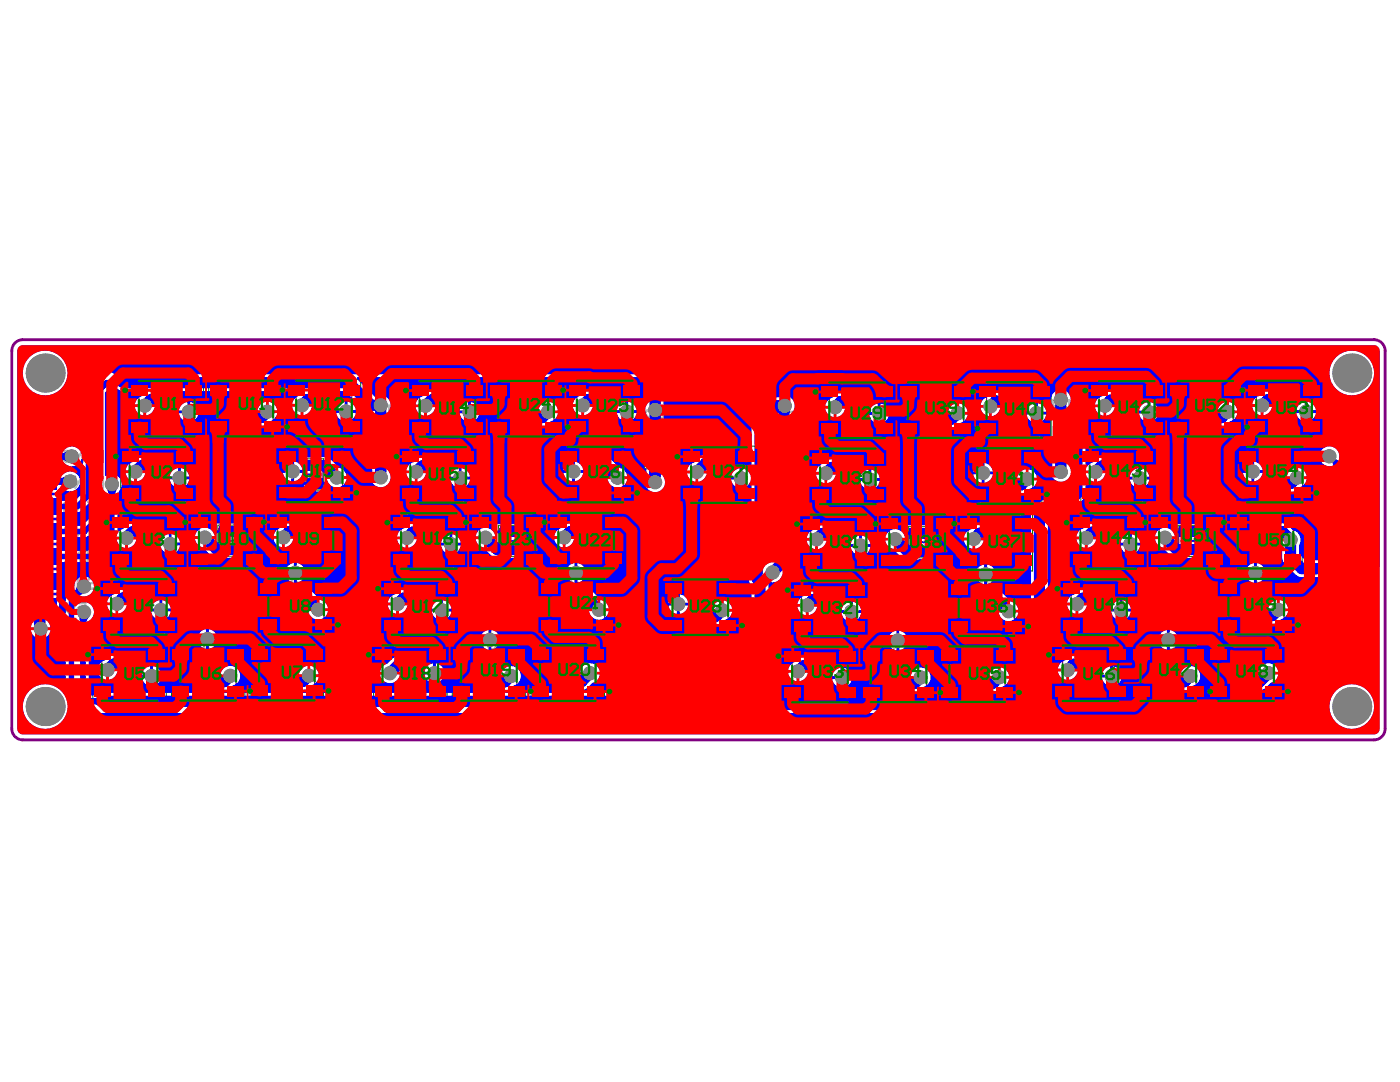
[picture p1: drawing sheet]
<svg xmlns="http://www.w3.org/2000/svg" width="279mm" height="216mm" viewBox="0 0 279 216" stroke-linecap="round" stroke-linejoin="round" font-family="sans-serif">
<g fill="none" stroke="#008000" stroke-width=".2">
<path d="M26 75.8h14.6v11.5h-14.6zM31.5 78.5h3.6v6.2h-3.6zM41.6 75.8h14.7v11.5h-14.7zM47.2 78.4h3.5v6.2h-3.5zM57.3 75.7h14.7v11.6h-14.7zM62.9 78.4h3.5v6.2h-3.5zM82 75.8h14.6v11.6h-14.6zM87.5 78.5h3.6v6.2h-3.6zM97.7 75.8h14.6v11.5h-14.6zM103.2 78.4h3.6v6.3h-3.6zM113.4 75.8h14.6v11.5h-14.6zM118.9 78.4h3.6v6.2h-3.6z"/>
<path d="M169.3 78.8h3.5v6.2h-3.5zM179.4 76.1h14.7v11.5h-14.7zM185 78.7h3.5v6.2h-3.5zM195.1 76h14.7v11.6h-14.7zM200.7 78.7h3.5v6.2h-3.5zM217.6 75.8h14.6v11.6h-14.6zM223.1 78.5h3.6v6.2h-3.6zM233.3 75.8h14.6v11.5h-14.6zM238.8 78.5h3.6v6.2h-3.6zM254.5 78.4h3.5v6.2h-3.5zM24.1 89h14.6v11.5h-14.6zM29.6 91.6h3.6v6.2h-3.6z"/>
<path d="M55.5 88.9h14.6v11.5h-14.6zM61 91.6h3.6v6.2h-3.6zM73.9 84.8h4.2v7.8h-4.2zM80.1 89h14.7v11.5h-14.7zM85.7 91.7h3.5v6.2h-3.5zM117.1 91.6h3.5v6.2h-3.5zM126.2 88.9h-14.7v11.6h14.7v-11.6M128.6 85.8h4.3v7.7h-4.3zM136.1 89h14.7v11.6h-14.7zM141.5 91h3.6v6.2h-3.6zM154.4 86h4.2v7.8h-4.2zM161.9 89.3h14.6v11.5h-14.6z"/>
<path d="M163.7 87.6v-11.5h14.7v11.5h-14.7M167.4 91.9h3.6v6.3h-3.6zM193.3 89.2h14.6v11.5h-14.6zM198.8 91.9h3.6v6.2h-3.6zM209.6 83.7h4.2v7.8h-4.2zM215.7 89h14.7v11.5h-14.7zM221.3 91.7h3.5v6.2h-3.5zM247.1 88.9h14.6v11.6h-14.6zM248.9 87.3v-11.5h14.7v11.5h-14.7M252.6 91.6h3.6v6.2h-3.6zM20.4 115.3h14.6v11.6h-14.6zM22.2 113.7v-11.5h14.7v11.5h-14.7"/>
<path d="M25.9 118h3.6v6.2h-3.6zM27.8 104.8h3.5v6.2h-3.5zM37.9 102.1h14.7v11.5h-14.7zM43.5 104.8h3.5v6.2h-3.5zM51.8 115.3h14.6v11.5h-14.6zM53.6 102.1h14.7v11.5h-14.7zM57.3 117.9h3.6v6.2h-3.6zM59.2 104.7h3.5v6.3h-3.5zM76.4 115.4h14.7v11.5h-14.7zM78.3 102.2h14.6v11.5h-14.6zM82 118h3.5v6.2h-3.5zM83.8 104.8h3.6v6.3h-3.6z"/>
<path d="M94 102.1h14.6v11.6h-14.6zM99.5 104.8h3.6v6.2h-3.6zM107.8 115.3h14.6v11.5h-14.6zM109.7 102.1h14.6v11.5h-14.6zM113.3 118h3.6v6.2h-3.6zM115.2 104.8h3.6v6.2h-3.6zM132.4 115.4h14.7v11.5h-14.7zM138 118.1h3.5v6.2h-3.5zM158.2 115.6h14.6v11.6h-14.6zM160 102.5h14.7v11.5h-14.7zM163.7 118.3h3.6v6.2h-3.6zM165.6 105.1h3.5v6.2h-3.5z"/>
<path d="M175.7 102.4h14.7v11.6h-14.7zM181.3 105.1h3.5v6.2h-3.5zM191.4 102.4h14.7v11.5h-14.7zM195.1 118.2h3.6v6.2h-3.6zM197 105.1h3.5v6.2h-3.5zM204.2 115.6h-14.6v11.5h14.6v-11.5M212 115.4h14.6v11.5h-14.6zM213.9 102.2h14.6v11.5h-14.6zM217.5 118h3.6v6.2h-3.6zM219.4 104.8h3.6v6.3h-3.6zM229.5 102.2h14.7v11.5h-14.7zM235.1 104.8h3.5v6.2h-3.5z"/>
<path d="M243.4 115.3h14.6v11.5h-14.6zM245.2 102.1h14.7v11.5h-14.7zM248.9 118h3.6v6.2h-3.6zM250.8 104.8h3.5v6.2h-3.5zM18.5 128.5h14.7v11.5h-14.7zM24.1 131.2h3.5v6.2h-3.5zM34.2 128.5h14.7v11.5h-14.7zM39.8 131.1h3.5v6.2h-3.5zM49.9 128.4h14.7v11.6h-14.7zM55.5 131.1h3.5v6.2h-3.5zM74.6 128.5h14.6v11.6h-14.6zM80.1 131.2h3.6v6.2h-3.6z"/>
<path d="M90.3 128.5h14.6v11.5h-14.6zM95.8 131.2h3.6v6.2h-3.6zM106 128.6h14.6v11.5h-14.6zM111.5 131.1h3.5v6.2h-3.5zM156.3 128.8h14.7v11.6h-14.7zM161.9 131.5h3.5v6.2h-3.5zM172 128.8h14.7v11.5h-14.7zM177.6 131.5h3.5v6.2h-3.5zM187.7 128.8h14.7v11.5h-14.7zM193.3 131.4h3.5v6.2h-3.5zM210.3 128.6h14.6v11.5h-14.6zM215.7 131.2h3.5v6.2h-3.5z"/>
<path d="M225.8 128.6h14.7v11.5h-14.7zM231.4 131.2h3.5v6.2h-3.5zM241.4 128.6h14.6v11.5h-14.6zM247.1 131.1h3.5v6.2h-3.5z"/>
</g>
<g fill="none" stroke="#008000" stroke-width=".22">
<path d="M30.3 94.7h2.2M31.4 93.6v2.2M32.2 81.6h2.2M33.3 80.4v2.3M47.9 81.5h2.2M49 80.4v2.2M61.7 94.7h2.2M62.8 93.6v2.2M63.6 81.5h2.2M64.7 80.4v2.2M74.9 88.7h2.2M76 87.6v2.2"/>
<path d="M86.3 94.8h2.3M87.4 93.7v2.2M88.2 81.6h2.2M89.3 80.5v2.2M103.9 81.6h2.2M105 80.4v2.3M117.7 94.7h2.2M118.8 93.6v2.2M119.6 81.5h2.2M120.7 80.4v2.2M129.6 89.7h2.3M130.7 88.5v2.3"/>
<path d="M142.2 94.1h2.2M142.4 94.8h2.2M143.3 93v2.2M143.5 93.7v2.2M155.4 89.9h2.2M156.5 88.8v2.2M168.1 95.1h2.2M169.2 93.9v2.3M169.9 81.9h2.3M171.1 80.8v2.2M185.6 81.8h2.3M186.8 80.7v2.2"/>
<path d="M199.5 95h2.2M200.6 93.9v2.2M201.3 81.8h2.3M202.4 80.7v2.2M210.6 87.6h2.2M211.7 86.5v2.2M221.9 94.8h2.2M223 93.7v2.2M223.8 81.6h2.2M224.9 80.5v2.2M239.5 81.6h2.2M240.6 80.4v2.3"/>
<path d="M253.3 94.7h2.2M254.4 93.6v2.2M255.2 81.5h2.2M256.3 80.4v2.2M27.7 120v2.2M28.5 107.9h2.2M29.6 106.8v2.2M44.2 107.9h2.2M45.3 106.8v2.2M59.1 119.9v2.2M59.8 107.8h2.3M61 106.7v2.3"/>
<path d="M84.5 107.9h2.2M85.6 106.8v2.3M100.2 107.9h2.2M101.3 106.8v2.2M115.1 119.9v2.3M115.9 107.9h2.2M117 106.8v2.2M166.2 108.2h2.3M167.4 107.1v2.2M181.9 108.2h2.3M183 107.1v2.2M197.6 108.2h2.2"/>
<path d="M198.7 107.1v2.2M220.1 108h2.2M221.2 106.8v2.3M235.8 107.9h2.2M236.9 106.8v2.2M250.7 120v2.2M251.5 107.9h2.2M252.6 106.8v2.2M24.8 134.3h2.2M25.9 133.2v2.2M26.6 121.1h2.2M40.4 134.2h2.3"/>
<path d="M41.6 133.1v2.3M56.1 134.2h2.3M57.2 133.1v2.2M58 121h2.2M80.8 134.3h2.2M81.9 133.2v2.2M82.6 121.1h2.2M83.7 120v2.2M96.5 134.3h2.2M97.6 133.2v2.2M112.2 134.2h2.2M112.2 134.3h2.2"/>
<path d="M113.3 133.1v2.2M113.3 133.2v2.2M114 121.1h2.2M138.7 121.2h2.2M139.8 120v2.3M162.5 134.6h2.3M163.6 133.5v2.2M164.4 121.4h2.2M165.5 120.3v2.2M178.2 134.6h2.2M179.3 133.4v2.3M193.9 134.5h2.2"/>
<path d="M195 133.4v2.2M195.8 121.3h2.2M196.9 120.2v2.3M216.4 134.3h2.3M217.5 133.2v2.2M217.6 133.2v2.2M218.2 121.1h2.2M219.3 120v2.2M232 134.3h2.3M232.1 134.3h2.2M233.2 133.2v2.2M247.6 134.3h2.2"/>
<path d="M247.7 134.2h2.3M248.7 133.2v2.2M248.9 133.1v2.3M249.6 121.1h2.2"/>
</g>
<g fill="none" stroke="#800080" stroke-width=".22">
<path d="M27.7 76h11.1v11.1h-11.1zM31.7 79.1h3.2v4.9h-3.2zM43.4 76h11.1v11.1h-11.1zM47.4 79.1h3.2v4.9h-3.2zM59.1 75.9h11.1v11.1h-11.1zM63.1 79h3.2v4.9h-3.2zM83.8 76h11v11.1h-11zM87.7 79.1h3.2v4.9h-3.2zM99.4 76h11.1v11.1h-11.1zM103.4 79.1h3.2v4.9h-3.2zM115.1 76h11.1v11.1h-11.1zM119.1 79.1h3.2v4.9h-3.2z"/>
<path d="M165.5 76.3h11.1v11.1h-11.1zM169.4 79.4h3.3v4.9h-3.3zM181.2 76.3h11.1v11.1h-11.1zM185.1 79.4h3.3v4.9h-3.3zM196.9 76.3h11.1v11h-11.1zM200.8 79.4h3.3v4.8h-3.3zM219.3 76h11.1v11.1h-11.1zM223.3 79.2h3.2v4.8h-3.2zM235 76h11.1v11.1h-11.1zM239 79.1h3.2v4.9h-3.2zM250.7 76h11.1v11.1h-11.1zM254.7 79.1h3.2v4.9h-3.2z"/>
<path d="M25.9 89.2h11.1v11.1h-11.1zM29.8 92.3h3.2v4.9h-3.2zM57.3 89.1h11.1v11.1h-11.1zM61.2 92.2h3.2v4.9h-3.2zM74.5 86.2h3v4.9h-3zM81.9 89.2h11.1v11.1h-11.1zM85.8 92.3h3.3v4.9h-3.3zM113.3 89.2h11.1v11h-11.1zM117.2 92.3h3.2v4.8h-3.2zM129.2 87.2h3v4.9h-3zM137.9 89.3h11.1v11h-11.1zM141.7 91.7h3.2v4.9h-3.2z"/>
<path d="M155 87.5h3v4.8h-3zM163.7 89.5h11.1v11.1h-11.1zM167.6 92.6h3.2v4.9h-3.2zM195 89.4h11.1v11.1h-11.1zM199 92.5h3.2v4.9h-3.2zM210.2 85.1h3v4.9h-3zM217.5 89.2h11.1v11.1h-11.1zM221.4 92.3h3.2v4.9h-3.2zM248.9 89.2h11.1v11h-11.1zM252.8 92.3h3.2v4.8h-3.2zM22.2 115.6h11.1v11h-11.1zM24 102.4h11.1v11.1h-11.1z"/>
<path d="M26.1 118.7h3.2v4.8h-3.2zM28 105.5h3.2v4.9h-3.2zM39.7 102.3h11.1v11.1h-11.1zM43.7 105.4h3.2v4.9h-3.2zM53.6 115.5h11v11.1h-11zM55.4 102.3h11.1v11.1h-11.1zM57.5 118.6h3.2v4.9h-3.2zM59.3 105.4h3.3v4.9h-3.3zM78.2 115.6h11.1v11.1h-11.1zM80 102.4h11.1v11.1h-11.1zM82.1 118.7h3.2v4.9h-3.2zM84 105.5h3.2v4.9h-3.2z"/>
<path d="M95.7 102.4h11.1v11.1h-11.1zM99.7 105.5h3.2v4.9h-3.2zM109.6 115.5h11.1v11.1h-11.1zM111.4 102.3h11.1v11.1h-11.1zM113.5 118.6h3.2v4.9h-3.2zM115.4 105.4h3.2v4.9h-3.2zM134.2 115.6h11.1v11.1h-11.1zM138.2 118.7h3.2v4.9h-3.2zM160 115.9h11v11.1h-11zM161.8 102.7h11.1v11.1h-11.1zM163.9 119h3.2v4.9h-3.2zM165.7 105.8h3.3v4.9h-3.3z"/>
<path d="M177.5 102.7h11.1v11h-11.1zM181.4 105.8h3.3v4.8h-3.3zM191.3 115.8h11.1v11.1h-11.1zM193.2 102.6h11.1v11.1h-11.1zM195.3 118.9h3.2v4.9h-3.2zM197.1 105.7h3.2v4.9h-3.2zM213.8 115.6h11.1v11.1h-11.1zM215.6 102.4h11.1v11.1h-11.1zM217.7 118.7h3.2v4.9h-3.2zM219.6 105.5h3.2v4.9h-3.2zM231.3 102.4h11.1v11.1h-11.1zM235.3 105.5h3.2v4.9h-3.2z"/>
<path d="M245.2 115.5h11.1v11.1h-11.1zM247 102.3h11.1v11.1h-11.1zM249.1 118.6h3.2v4.9h-3.2zM251 105.4h3.2v4.9h-3.2zM20.3 128.7h11.1v11.1h-11.1zM24.3 131.8h3.2v4.9h-3.2zM36 128.7h11.1v11.1h-11.1zM39.9 131.8h3.3v4.9h-3.3zM51.7 128.7h11.1v11.1h-11.1zM55.6 131.8h3.3v4.8h-3.3zM76.3 128.8h11.1v11.1h-11.1zM80.3 131.9h3.2v4.8h-3.2z"/>
<path d="M92 128.7h11.1v11.1h-11.1zM96 131.8h3.2v4.9h-3.2zM107.8 128.8h11.1v11.1h-11.1zM111.7 131.8h3.2v4.9h-3.2zM158.1 129h11.1v11.1h-11.1zM162 132.2h3.3v4.8h-3.3zM173.8 129h11.1v11.1h-11.1zM177.7 132.1h3.2v4.9h-3.2zM189.5 129h11.1v11.1h-11.1zM193.4 132.1h3.2v4.9h-3.2zM212.1 128.8h11.1v11.1h-11.1zM215.9 131.9h3.2v4.9h-3.2z"/>
<path d="M227.6 128.8h11.1v11.1h-11.1zM231.6 131.8h3.2v4.9h-3.2zM243.1 128.8h11.1v11.1h-11.1zM247.2 131.8h3.3v4.9h-3.3z"/>
</g>
<path d="M3 68.4l1-.5 .6-.1h269.6a2.22 2.22 0 0 1 2.2 2.2v75.4a2.22 2.22 0 0 1-2.2 2.2h-269.6a2.22 2.22 0 0 1-2.2-2.2v-75.4v-.6z" fill="none" stroke="#800080" stroke-width=".56"/>
<g fill="none" stroke="#c0c073" stroke-width=".44">
<path d="M31.7 76.9h.7M32.1 74.6v2.3M33.2 75l.4-.4h.7l.4 .4v1.5l-.4 .4h-.7l-.4-.4M30.1 94.6v.2M30.6 88.2l-.4-.4h-.7l-.4 .4v.4l1.5 1.4h-1.5M31.3 88.2l.4-.4h.7l.4 .4v1.5l-.4 .3h-.7l-.4-.3M32 81.4v.3M32.7 94.6v.2M34.6 81.4v.3M47.7 81.4v.2M50.2 81.4v.2M61.5 94.6v.2"/>
<path d="M63.4 81.4v.2M64.1 94.6v.2M65.9 81.4v.2M74.6 88.6v.2M77.3 88.6v.2M86.2 94.7v.2M88 81.5v.2M88.7 94.7v.2M90.6 81.5v.2M103.7 81.4v.3M106.3 81.4v.3M117.6 94.6v.2"/>
<path d="M119.4 81.4v.2M120.1 94.6v.2M122 81.4v.2M129.4 89.5v.3M132.1 89.5v.3M142 94v.2M144.6 94v.2M155.2 89.8v.2M157.8 89.8v.2M167.9 94.9v.3M169.8 81.8v.2M170.5 94.9v.3"/>
<path d="M172.3 81.8v.2M185.5 81.7v.2M188 81.7v.2M199.3 94.9v.2M201.2 81.7v.2M201.9 94.9v.2M203.7 81.7v.2M210.4 87.5v.2M213 87.5v.2M221.8 94.7v.2M223.6 81.5v.2M224.3 94.7v.2"/>
<path d="M226.2 81.5v.2M239.3 81.4v.3M241.9 81.4v.3M253.1 94.6v.2M255 81.4v.2M255.7 94.6v.2M257.5 81.4v.2M13.3 115.6l.4-.3h1.1v2.2h-1.1l-.4-.4zM15.5 115.3v2.2l1.5-2.2v2.2M17.7 115.6l.4-.3h.8l.3 .3v1.5l-.3 .4h-.8l-.4-.4v-.7h.8M28.3 107.8v.2M30.8 107.8v.2"/>
<path d="M44 107.8v.2M46.5 107.8v.2M59.7 107.7v.3M62.2 107.7v.3M84.3 107.8v.3M86.9 107.8v.3M100 107.8v.2M102.6 107.8v.2M115.7 107.8v.2M118.3 107.8v.2M166.1 108.1v.2M168.6 108.1v.2"/>
<path d="M181.8 108.1v.2M184.3 108.1v.2M197.5 108.1v.2M200 108.1v.2M219.9 107.8v.3M222.5 107.8v.3M235.6 107.8v.2M238.1 107.8v.2M251.3 107.8v.2M253.8 107.8v.2M13.3 120.4v1.4l.7 .8 .8-.8v-1.4M15.5 120.4h1.5v1.1l-.7-.4h-.4l-.4 .4v.7l.4 .4h.7l.4-.4"/>
<path d="M24.6 134.2v.2M26.4 121v.2M27.1 134.2v.2M29 121v.2M40.3 134.1v.3M42.8 134.1v.3M56 134.1v.2M57.8 120.9v.2M58.5 134.1v.2M60.4 120.9v.2M80.6 134.2v.2M82.5 121v.2"/>
<path d="M83.2 134.2v.2M85 121v.2M96.3 134.2v.2M98.9 134.2v.2M112 134.1v.2M113.8 120.9v.3M114.5 134.1v.2M116.4 120.9v.3M138.5 121v.3M141 121v.3M162.4 134.5v.2M164.2 121.3v.2"/>
<path d="M164.9 134.5v.2M166.8 121.3v.2M178.1 134.4v.3M180.6 134.4v.3M193.8 134.4v.2M195.6 121.2v.3M196.3 134.4v.2M198.2 121.2v.3M216.2 134.2v.2M218 121v.2M218.7 134.2v.2M220.6 121v.2"/>
<path d="M231.9 134.2v.2M234.4 134.2v.2M247.6 134.1v.3M249.4 121v.2M250.1 134.1v.3M252 121v.2"/>
</g>
<circle cx="32.1" cy="74.6" r=".22" fill="#c0c073"/>
<path d="M32.1 74.6l.3 .4M47.4 76.8h.7M47.7 74.6v2.2M48.9 74.9l.3-.3h.8l.3 .3v1.5l-.3 .4h-.8l-.3-.4" fill="none" stroke="#c0c073" stroke-width=".44"/>
<circle cx="47.7" cy="74.6" r=".22" fill="#c0c073"/>
<path d="M45.5 76.8h.8M45.9 74.6v2.2M47.7 74.6l.4 .3" fill="none" stroke="#c0c073" stroke-width=".44"/>
<circle cx="45.9" cy="74.6" r=".22" fill="#c0c073"/>
<path d="M45.9 74.6l.4 .3M85.9 90h.7M86.2 87.8v2.2M87.4 88.2l.3-.4h.8l.3 .4v1.5l-.3 .3h-.8l-.3-.3" fill="none" stroke="#c0c073" stroke-width=".44"/>
<circle cx="86.2" cy="87.8" r=".22" fill="#c0c073"/>
<path d="M87.6 76.7h.7M88 74.5v2.2M89.1 74.9l.4-.4h.7l.4 .4v1.4l-.4 .4h-.7l-.4-.4M83.3 87.8h1.5v1.1l-.8-.3h-.3l-.4 .3v.8l.4 .3h.7l.4-.3M86.2 87.8l.4 .4" fill="none" stroke="#c0c073" stroke-width=".44"/>
<circle cx="88" cy="74.5" r=".22" fill="#c0c073"/>
<path d="M85 75.6h1.5l-1.1-1.1v2.2M88 74.5l.3 .4M166.5 101.7l-.4-.4h-.7l-.4 .4v.3M167.2 101.7l.4-.4h.7l.4 .4v1.4l-.4 .4h-.7l-.4-.4" fill="none" stroke="#c0c073" stroke-width=".44"/>
<circle cx="165" cy="102" r=".22" fill="#c0c073"/>
<path d="M163.5 103.5h.8M163.9 101.3v2.2M165 102l.4 .4M165.4 102.4h.4M165.4 102.4l-.4 .4v.3l.4 .4h.7l.4-.4" fill="none" stroke="#c0c073" stroke-width=".44"/>
<circle cx="163.9" cy="101.3" r=".22" fill="#c0c073"/>
<path d="M163.9 101.3l.4 .4M182.2 101.6l-.3-.4h-.8l-.4 .4v.4M183 101.6l.3-.4h.8l.3 .4v1.5l-.3 .3h-.8l-.3-.3" fill="none" stroke="#c0c073" stroke-width=".44"/>
<circle cx="180.7" cy="102" r=".22" fill="#c0c073"/>
<path d="M178.9 102.3h.7M178.9 102.3l-.4 .4v.4l.4 .3h.7l.4-.3v-.4l-.4-.4M178.9 102.3l-.4-.3v-.4l.4-.4h.7l.4 .4v.4l-.4 .3M180.7 102l.4 .3M181.1 102.3h.4M181.1 102.3l-.4 .4v.4l.4 .3h.8l.3-.3M197.1 101.9l-.3-.3h-.8l-.3 .3v.4M197.9 101.9l.3-.3h.8l.4 .3v1.5l-.4 .4h-.8l-.3-.4" fill="none" stroke="#c0c073" stroke-width=".44"/>
<circle cx="195.7" cy="102.3" r=".22" fill="#c0c073"/>
<path d="M196.8 90.3h.7M197.2 88v2.3M198.3 89.2h1.5l-1.2-1.2v2.3M200.5 88.4l.4-.4h.7l.4 .4v1.5l-.4 .4h-.7l-.4-.4M194.9 101.6h-1.5v.3l1.5 1.5v.4M195.7 102.3l.3 .4M196 102.7h.4M196 102.7l-.3 .3v.4l.3 .4h.8l.3-.4" fill="none" stroke="#c0c073" stroke-width=".44"/>
<circle cx="197.2" cy="88" r=".22" fill="#c0c073"/>
<g fill="none" stroke="#c0c073" stroke-width=".44">
<path d="M197.8 75.1l.4-.4h.7l.4 .4v1.5l-.4 .3h-.7l-.4-.3zM200 75.8h1.5l-1.1-1.1v2.2M202.2 75.1l.4-.4h.7l.4 .4v1.5l-.4 .3h-.7l-.4-.3M253.1 74.8l-.4-.4h-.7l-.4 .4v.4M253.8 74.4h1.5v1.1l-.7-.3h-.4l-.4 .3v.8l.4 .4h.7l.4-.4M256.1 74.8l.3-.4h.8l.3 .4v1.5l-.3 .4h-.8l-.3-.4M197.2 88l.3 .4M209.7 81h1.5l-1.1-1.1v2.2M212.7 81.4l-.8 .7M213.4 81.4h-1.1l-.4-.4v-.8l.4-.3h1.1v2.2M249.9 88.9h1.5l-1.1-1.1v2.2M252.1 87.8h1.5v1.1l-.8-.4h-.3l-.4 .4v.7l.4 .4h.7l.4-.4"/>
<path d="M254.3 88.1l.4-.3h.7l.4 .3v1.5l-.4 .4h-.7l-.4-.4"/>
</g>
<circle cx="251.6" cy="75.2" r=".22" fill="#c0c073"/>
<g fill="none" stroke="#c0c073" stroke-width=".44">
<path d="M251.6 75.2l.4 .3M252 75.5h.4M252 75.5l-.4 .4v.4l.4 .4h.7l.4-.4M12.8 96.2h1.5l-1.1-1.1v2.2M15 95.1v2.2l1.5-2.2v2.2M17.6 97.3h.7M17.6 95.1h.7M18 95.1v2.2M19.1 95.4l.3-.3h1.2v2.2h-1.2l-.3-.4zM14.3 100.5l-.4-.3h-.7l-.4 .3v.4M15 100.2v2.2l1.5-2.2v2.2M17.6 102.4h.7"/>
<path d="M17.6 100.2h.7M18 100.2v2.2M19.1 100.5l.3-.3h1.2v2.2h-1.2l-.3-.4z"/>
</g>
<circle cx="12.8" cy="100.9" r=".22" fill="#c0c073"/>
<g fill="none" stroke="#c0c073" stroke-width=".44">
<path d="M12.8 90h1.5v1.1l-.8-.4h-.3l-.4 .4v.7l.4 .4h.7l.4-.4M15 90v2.2l1.5-2.2v2.2M17.6 92.2h.7M17.6 90h.7M18 90v2.2M19.1 90.3l.3-.3h1.2v2.2h-1.2l-.3-.4zM12.8 100.9l.4 .4M13.2 101.3h.3M13.2 101.3l-.4 .3v.4l.4 .4h.7l.4-.4M14.5 105.4l-.4-.4h-.7l-.4 .4v.4l1.5 1.5h-1.5M15.2 105v2.3l1.5-2.3v2.3M17.8 107.3h.8"/>
<path d="M17.8 105h.8M18.2 105v2.3M19.3 105.4l.4-.4h1.1v2.3h-1.1l-.4-.4zM28.7 101.3l-.3-.4h-.8l-.4 .4v.4M29.5 101.3l.3-.4h.8l.3 .4v1.5l-.3 .4h-.8l-.3-.4M39.3 128.8l.3-.4h1.1v.8l-.3 .3h-.8l-.3-.3zM39.3 127.3l.7 .4 .7 .7M41.5 127.7l.3-.4h.8l.4 .4v1.5l-.4 .3h-.8l-.3-.3"/>
</g>
<circle cx="27.2" cy="101.7" r=".22" fill="#c0c073"/>
<g fill="none" stroke="#c0c073" stroke-width=".44">
<path d="M74.7 83.2h.8M75.1 80.9v2.3M76.9 82.4l-.7 .8M77.7 82.4h-1.1l-.4-.3v-.8l.4-.4h1.1v2.3M27.2 101.7l.4 .4M27.6 102.1h.4M27.6 102.1l-.4 .3v.4l.4 .4h.8l.3-.4M57.2 115.2l-.4-.4v-.4l.4-.3h.7l.4 .3v.4l-.4 .4M57.2 115.2l-.4 .4v.3l.4 .4h.7l.4-.4v-.3l-.4-.4M57.2 115.2h.7M59 114.4l.4-.3h.7l.4 .3v1.5l-.4 .4h-.7l-.4-.4M56.4 127.3h-1.5v.3l1.5 1.5v.4"/>
<path d="M57.1 127.6l.4-.3h.8l.3 .3v1.5l-.3 .4h-.8l-.4-.4"/>
</g>
<circle cx="75.1" cy="80.9" r=".22" fill="#c0c073"/>
<path d="M75.1 80.9l.4 .4M84 103.2h.8M84.4 101v2.2M85.5 101.4l.4-.4h.7l.4 .4v1.4l-.4 .4h-.7l-.4-.4" fill="none" stroke="#c0c073" stroke-width=".44"/>
<circle cx="84.4" cy="101" r=".22" fill="#c0c073"/>
<g fill="none" stroke="#c0c073" stroke-width=".44">
<path d="M130.2 82.3l-.3-.4h-.8l-.3 .4v.3l1.4 1.5h-1.4M131.7 83.4l-.7 .7M132.5 83.4h-1.1l-.4-.4v-.7l.4-.4h1.1v2.2M140.3 87.2h-1.5v.4l1.5 1.4v.4M142.5 87.6l-.4-.4h-.7l-.4 .4v.3l1.5 1.5h-1.5M143.2 87.6l.4-.4h.7l.4 .4v1.4l-.4 .4h-.7l-.4-.4M81.4 101l.8 .4 .7 .7M81.4 102.5l.4-.4h1.1v.7l-.4 .4h-.7l-.4-.4zM84.4 101l.4 .4M135.6 115.3l-.4-.4v-.3l.4-.4h.7l.4 .4v.3l-.4 .4M135.6 115.3l-.4 .4v.3l.4 .4h.7l.4-.4v-.3l-.4-.4M135.6 115.3h.7"/>
<path d="M138.9 114.6l-.3-.4h-.8l-.3 .4v.3l1.4 1.5h-1.4M139.7 114.6l.3-.4h.8l.3 .4v1.4l-.3 .4h-.8l-.3-.4M164.7 114.8l-.4-.3h-.7l-.4 .3v.4M165.4 114.8l.4-.3h.7l.4 .3v1.5l-.4 .4h-.7l-.4-.4M108.7 127.7l.4-.4h.7l.4 .4v1.5l-.4 .3h-.7l-.4-.3zM112.4 127.7l-.3-.4h-.8l-.3 .4v.4l1.4 1.4h-1.4M113.2 127.7l.3-.4h.8l.4 .4v1.5l-.4 .3h-.8l-.3-.3"/>
</g>
<circle cx="163.2" cy="115.2" r=".22" fill="#c0c073"/>
<path d="M156 82.6l-.4-.4h-.7l-.4 .4v.3M157.5 83.7l-.8 .7M158.2 83.7h-1.1l-.4-.4v-.7l.4-.4h1.1v2.2M162.5 114.8l-.4-.3h-.7l-.4 .3v.4l1.5 1.5h-1.5M163.2 115.2l.4 .4M163.6 115.6h.4M163.6 115.6l-.4 .3v.4l.4 .4h.7l.4-.4" fill="none" stroke="#c0c073" stroke-width=".44"/>
<circle cx="154.5" cy="82.9" r=".22" fill="#c0c073"/>
<path d="M154.5 82.9l.4 .4M154.9 83.3h.4M154.9 83.3l-.4 .4v.3l.4 .4h.7l.4-.4M195.9 114.6l-.3-.3h-.8l-.3 .3v.4M196.7 114.6l.3-.3h.8l.4 .3v1.5l-.4 .4h-.8l-.3-.4" fill="none" stroke="#c0c073" stroke-width=".44"/>
<circle cx="194.5" cy="115" r=".22" fill="#c0c073"/>
<g fill="none" stroke="#c0c073" stroke-width=".44">
<path d="M192.2 115.7l.4-.3h1.1v.7l-.4 .4h-.7l-.4-.4zM192.2 114.3l.8 .3 .7 .8M194.5 115l.3 .4M194.8 115.4h.4M194.8 115.4l-.3 .3v.4l.3 .4h.8l.3-.4M214.8 114.2h1.4v1.1l-.7-.4h-.4l-.3 .4v.7l.3 .4h.8l.3-.4M216.6 102.1h1.5l-1.1-1.1v2.2M217 115.3h1.5l-1.1-1.1v2.2M218.8 102.1h1.5l-1.1-1.1v2.2M219.2 114.6l.4-.4h.7l.4 .4v1.4l-.4 .4h-.7l-.4-.4M221.1 101.4l.3-.4h.8l.3 .4v1.4l-.3 .4h-.8l-.3-.4M233.1 103.2h.7"/>
<path d="M233.5 100.9v2.3M234.6 100.9h1.5v1.2l-.8-.4h-.4l-.3 .4v.7l.3 .4h.8l.4-.4M236.8 101.3l.4-.4h.7l.4 .4v1.5l-.4 .4h-.7l-.4-.4M230.1 127.3h-1.5v.4l1.5 1.5v.3M230.9 128.4h1.4l-1.1-1.1v2.2M233.1 127.7l.3-.4h.8l.4 .4v1.5l-.4 .3h-.8l-.3-.3"/>
</g>
<circle cx="233.5" cy="100.9" r=".22" fill="#c0c073"/>
<g fill="none" stroke="#c0c073" stroke-width=".44">
<path d="M13.1 112.1h.7M13.5 109.9v2.2M14.6 109.9v2.2l1.4-2.2v2.2M17.2 112.1h.7M17.2 109.9h.7M17.5 109.9v2.2M18.6 110.3l.4-.4h1.1v2.2h-1.1l-.4-.3zM233.5 100.9l.3 .4M246.2 115.2h1.1l.3-.3v-.4l-.3-.4h-.8l-.3 .4v1.5l.3 .3h.8l.3-.3M248 101.3l.4-.4h.7l.4 .4v1.5l-.4 .4h-.7l-.4-.4zM248.4 115.2h1.5l-1.1-1.1v2.2M250.2 100.9h1.5v1.2l-.7-.4h-.4l-.4 .4v.7l.4 .4h.8l.3-.4"/>
<path d="M250.6 114.5l.4-.4h.7l.4 .4v1.5l-.4 .3h-.7l-.4-.3M252.5 101.3l.3-.4h.8l.3 .4v1.5l-.3 .4h-.8l-.3-.4"/>
</g>
<circle cx="13.5" cy="109.9" r=".22" fill="#c0c073"/>
<path d="M99.8 75h1.5l-1.1-1.2v2.3M103.5 74.2l-.3-.4h-.8l-.3 .4v.4l1.4 1.5h-1.4M104.3 74.2l.4-.4h.7l.4 .4v1.5l-.4 .4h-.7l-.4-.4M13.5 109.9l.3 .4M162.8 128l-.3-.3h-.8l-.3 .3v.4M163.6 128l.3-.3h.8l.3 .3v1.5l-.3 .4h-.8l-.3-.4" fill="none" stroke="#c0c073" stroke-width=".44"/>
<circle cx="161.4" cy="128.4" r=".22" fill="#c0c073"/>
<path d="M160.6 128l-.4-.3h-.7l-.4 .3v.4M161.4 128.4l.3 .4M161.7 128.8h.4M161.7 128.8l-.3 .3v.4l.3 .4h.8l.3-.4" fill="none" stroke="#c0c073" stroke-width=".44"/>
<circle cx="159.1" cy="128.4" r=".22" fill="#c0c073"/>
<path d="M159.1 128.4l.4 .4M159.5 128.8h.4M159.5 128.8l-.4 .3v.4l.4 .4h.7l.4-.4M178.5 128l-.4-.4h-.7l-.4 .4v.3M179.2 128l.4-.4h.7l.4 .4v1.4l-.4 .4h-.7l-.4-.4" fill="none" stroke="#c0c073" stroke-width=".44"/>
<circle cx="177" cy="128.3" r=".22" fill="#c0c073"/>
<path d="M174.8 128.7h1.5l-1.1-1.1v2.2M177 128.3l.4 .4M177.4 128.7h.4M177.4 128.7l-.4 .4v.3l.4 .4h.7l.4-.4M194.2 128l-.4-.4h-.7l-.4 .4v.3M194.9 128l.4-.4h.7l.4 .4v1.4l-.4 .4h-.7l-.4-.4" fill="none" stroke="#c0c073" stroke-width=".44"/>
<circle cx="192.7" cy="128.3" r=".22" fill="#c0c073"/>
<g fill="none" stroke="#c0c073" stroke-width=".44">
<path d="M63.1 76.7h.7M63.5 74.5v2.2M64.6 74.9l.4-.4h.7l.4 .4v1.5l-.4 .3h-.7l-.4-.3M236.9 74.2l-.4-.3h-.7l-.4 .3v.4l1.5 1.5h-1.5M237.6 73.9h1.5v1.1l-.7-.4h-.4l-.4 .4v.7l.4 .4h.8l.3-.4M239.9 74.2l.3-.3h.8l.3 .3v1.5l-.3 .4h-.8l-.3-.4M114.2 89.1l.4-.4h1.1v.8l-.4 .3h-.7l-.4-.3zM114.2 87.6l.7 .4 .8 .7M117.9 88l-.4-.4h-.7l-.4 .4v.3l1.5 1.5h-1.5M118.6 88l.4-.4h.7l.4 .4v1.5l-.4 .3h-.7l-.4-.3M261.9 112.4v1.4l.7 .8 .7-.8v-1.4M264.1 112.4h1.5v1.1l-.8-.4h-.4l-.3 .4v.7l.3 .4h.8l.4-.4"/>
<path d="M190.5 127.6h1.5v1.1l-.8-.4h-.4l-.3 .4v.7l.3 .4h.8l.4-.4M192.7 128.3l.4 .4M193.1 128.7h.3M193.1 128.7l-.4 .4v.3l.4 .4h.7l.4-.4M213 128.8l.3-.3h1.1v.7l-.3 .4h-.8l-.3-.4zM213 127.4l.7 .3 .7 .8M215.2 128.5h1.5l-1.1-1.1v2.2M217.4 127.7l.4-.3h.7l.4 .3v1.5l-.4 .4h-.7l-.4-.4M246.1 129l-.3-.3v-.4l.3-.4h.8l.3 .4v.4l-.3 .3M246.1 129l-.3 .4v.4l.3 .4h.8l.3-.4v-.4l-.3-.4M246.1 129h.8M248 129h1.5l-1.2-1.1v2.3"/>
<path d="M250.2 128.3l.4-.4h.7l.4 .4v1.5l-.4 .4h-.7l-.4-.4"/>
</g>
<circle cx="63.5" cy="74.5" r=".22" fill="#c0c073"/>
<path d="M62 74.9l-.4-.4h-.7l-.4 .4v.4l1.5 1.4h-1.5M63.5 74.5l.3 .4M168.3 88.3l-.4-.3h-.8l-.3 .3v.4M169 88.3l.4-.3h.7l.4 .3v1.5l-.4 .4h-.7l-.4-.4" fill="none" stroke="#c0c073" stroke-width=".44"/>
<circle cx="166.8" cy="88.7" r=".22" fill="#c0c073"/>
<path d="M185.9 75.3l-.3-.4h-.8l-.3 .4v.4M186.7 75.3l.4-.4h.7l.4 .4v1.5l-.4 .3h-.7l-.4-.3M164.6 88.3l.3-.3h.8l.3 .3v1.5l-.3 .4h-.8l-.3-.4zM166.8 88.7l.3 .4M167.1 89.1h.4M167.1 89.1l-.3 .3v.4l.3 .4h.8l.4-.4" fill="none" stroke="#c0c073" stroke-width=".44"/>
<circle cx="184.5" cy="75.7" r=".22" fill="#c0c073"/>
<g fill="none" stroke="#c0c073" stroke-width=".44">
<path d="M166.4 75.9h1.1l.4-.4v-.3l-.4-.4h-.7l-.4 .4v1.4l.4 .4h.7l.4-.4M170.1 75.2l-.4-.4h-.7l-.4 .4v.3l1.5 1.5h-1.5M170.8 75.2l.4-.4h.8l.3 .4v1.4l-.3 .4h-.8l-.4-.4M182.2 76h1.2l.3-.3v-.4l-.3-.4h-.8l-.4 .4v1.5l.4 .3h.8l.3-.3M184.5 75.7l.3 .3M184.8 76h.4M184.8 76l-.3 .4v.4l.3 .3h.8l.3-.3M252.5 144.8h.8M253.3 143.3h-.4v1.5M254 144.8v-1.2l.4-.3h1.1v1.5M257.7 143.6l-.4-.3h-.7l-.4 .3v1.2M257.7 142.5v2.3"/>
<path d="M258.8 143.3h.8M259.2 142.9v1.5l-.4 .4M260.7 142.5h.7l.4 .4v1.5l-.4 .4h-.7l-.4-.4v-1.5z"/>
</g>
<circle cx="252.9" cy="142.5" r=".22" fill="#c0c073"/>
<g fill="none" stroke="#c0c073" stroke-width=".44">
<path d="M217.8 144.8h.7M218.2 142.5v2.3M219.3 142.9l.3-.4h.8l.3 .4v1.5l-.3 .4h-.8l-.3-.4zM223 142.9l-.4-.4h-.7l-.4 .4v.4l1.5 1.5h-1.5M225.9 142.5h1.5v2.3h-1.5M226.7 143.6h.7M228.1 142.9l.4-.4h.7l.4 .4v1.5l-.4 .4h-.7l-.4-.4M230.4 142.5h1.4v2.3h-1.4M231.1 143.6h.7M234.8 144.8v-1.2l.4-.3h1.1v1.5M238.1 143.3h-.7l-.4 .3v1.2h1.1l.4-.4-.4-.4h-1.1M239.2 144.8v-1.2l.4-.3h1.1v1.5"/>
<path d="M241.4 143.6l.4-.3h.8l.3 .3v.8l-.3 .4h-.8l-.4-.4zM243.7 142.5l1.4 1.5M244.8 143.6l-1.1 1.2M245.1 142.5v2.3M248.5 144.8h.7M249.2 142.5h-.4v2.3M251.4 144h-1.4v-.4l.3-.3h.8l.3 .3v.8l-.3 .4h-.8"/>
</g>
<circle cx="218.2" cy="142.5" r=".22" fill="#c0c073"/>
<path d="M219.9 88.1l-.4-.4h-.7l-.4 .4v.3M220.6 88.8h1.5l-1.1-1.1v2.2M222.8 88.1l.4-.4h.7l.4 .4v1.4l-.4 .4h-.7l-.4-.4M259.9 106.7l.3-.3h1.1v2.2h-1.1l-.3-.4zM262.1 106.4v2.2l1.5-2.2v2.2M264.3 106.7l.4-.3h.7l.4 .3v1.5l-.4 .4h-.7l-.4-.4v-.7h.7M216.7 142.5h-1.5v.4l1.5 1.5v.4M218.2 142.5l.3 .4" fill="none" stroke="#c0c073" stroke-width=".44"/>
<circle cx="218.4" cy="88.4" r=".22" fill="#c0c073"/>
<g fill="none" stroke="#c0c073" stroke-width=".44">
<path d="M221.8 75l-.3-.4h-.8l-.4 .4v.4l1.5 1.5h-1.5M222.6 75.7h1.4l-1.1-1.1v2.3M224.8 75l.4-.4h.7l.4 .4v1.5l-.4 .4h-.7l-.4-.4M218.4 88.4l.4 .4M218.8 88.8h.3M218.8 88.8l-.4 .4v.3l.4 .4h.7l.4-.4M25.4 115.2h1.5l-1.1-1.1v2.2M27.6 114.5l.4-.4h.7l.4 .4v1.5l-.4 .3h-.7l-.4-.3M43.7 103.2h.8M44.1 100.9v2.3M45.2 101.3l.4-.4h.7l.4 .4v1.5l-.4 .4h-.7l-.4-.4M23.5 127.3h1.5v1.1l-.7-.3h-.4l-.4 .3v.8l.4 .3h.7l.4-.3"/>
<path d="M25.7 127.7l.4-.4h.8l.3 .4v1.5l-.3 .3h-.8l-.4-.3"/>
</g>
<circle cx="44.1" cy="100.9" r=".22" fill="#c0c073"/>
<path d="M41.1 101.3l.4-.4h.7l.4 .4v1.5l-.4 .4h-.7l-.4-.4zM44.1 100.9l.4 .4M111.3 116.3h.8M111.7 114.1v2.2M114.3 114.5l-.4-.4h-.7l-.4 .4v.4l1.5 1.4h-1.5M115 114.5l.4-.4h.7l.4 .4v1.5l-.4 .3h-.7l-.4-.3" fill="none" stroke="#c0c073" stroke-width=".44"/>
<circle cx="111.7" cy="114.1" r=".22" fill="#c0c073"/>
<path d="M111.7 114.1l.4 .4M96 129.5h.8M96.4 127.3v2.2M97.5 127.7l.4-.4h.7l.4 .4v1.5l-.4 .3h-.7l-.4-.3" fill="none" stroke="#c0c073" stroke-width=".44"/>
<circle cx="96.4" cy="127.3" r=".22" fill="#c0c073"/>
<path d="M82 116.3h.8M82.4 114v2.3M83.5 114.4l.4-.4h.7l.4 .4v1.5l-.4 .4h-.7l-.4-.4M93.4 128.4h1.1l.4-.3v-.4l-.4-.4h-.7l-.4 .4v1.5l.4 .3h.7l.4-.3M96.4 127.3l.4 .4" fill="none" stroke="#c0c073" stroke-width=".44"/>
<circle cx="82.4" cy="114" r=".22" fill="#c0c073"/>
<path d="M80.9 114h-1.4v.4l1.4 1.5v.4M82.4 114l.4 .4M98.7 100.7l-.4-.3h-.7l-.4 .3v.4M100.9 100.7l-.3-.3h-.8l-.3 .3v.4l1.4 1.5h-1.4M101.7 100.7l.3-.3h.8l.4 .3v1.5l-.4 .4h-.8l-.3-.4" fill="none" stroke="#c0c073" stroke-width=".44"/>
<circle cx="97.2" cy="101.1" r=".22" fill="#c0c073"/>
<path d="M61.1 89.8h.8M61.5 87.6v2.2M62.6 87.9l.4-.3h.7l.4 .3v1.5l-.4 .4h-.7l-.4-.4M58.6 102h1.2l.3-.4v-.3l-.3-.4h-.8l-.4 .4v1.4l.4 .4h.8l.3-.4M60.9 101.3l.3-.4h.8l.3 .4v1.4l-.3 .4h-.8l-.3-.4M97.2 101.1l.4 .4M97.6 101.5h.4M97.6 101.5l-.4 .3v.4l.4 .4h.7l.4-.4M113.3 100.5l-.4-.3h-.7l-.4 .3v.4l1.5 1.5h-1.5M115.5 100.5l-.3-.3h-.8l-.3 .3v.4l1.4 1.5h-1.4M116.3 100.5l.3-.3h.8l.3 .3v1.5l-.3 .4h-.8l-.3-.4" fill="none" stroke="#c0c073" stroke-width=".44"/>
<circle cx="61.5" cy="87.6" r=".22" fill="#c0c073"/>
<path d="M60 87.9l-.4-.3h-.7l-.4 .3v.4M61.5 87.6l.4 .3" fill="none" stroke="#c0c073" stroke-width=".44"/>
<circle cx="58.5" cy="88.3" r=".22" fill="#c0c073"/>
<path d="M58.5 88.3l.4 .4M58.9 88.7h.4M58.9 88.7l-.4 .4v.3l.4 .4h.7l.4-.4M241.7 139.3h-.3v1.5M242.9 139.3h.7M243.2 138.9v1.5l-.3 .4M246.5 138.9l.4-.4h.8l.3 .4v1.5l-.3 .4h-.8l-.4-.4M248.8 138.9l.3-.4h.8l.3 .4v.4l-.3 .4h-.8l-.3 .3v.4l.3 .4h.8l.3-.4M253.2 138.5v2.3l1.5-2.3v2.3M241 140.8h.7M244.3 141.1h1.5M252.5 140h-1.1l-.4-.3v-.8l.4-.4h1.1v2.3" fill="none" stroke="#c0c073" stroke-width=".44"/>
<circle cx="241.4" cy="138.5" r=".22" fill="#c0c073"/>
<path d="M230.7 138.5v2.3M231.8 139.3l.7 1.5 .7-1.5M239.2 139.7l.3-.4h.4v1.5M239.2 139.7v1.1M239.2 139.7l-.4-.4-.4 .4v1.1M230.3 140.8h.7M237.7 140h-1.5v-.3l.4-.4h.7l.4 .4v.7l-.4 .4h-.7" fill="none" stroke="#c0c073" stroke-width=".44"/>
<circle cx="230.7" cy="138.5" r=".22" fill="#c0c073"/>
<path d="M258.6 101.4h.7M259 101v1.5l-.4 .3M260.1 101.4v1.4h1.1l.4-.3v-1.1M262.3 101.7l.4-.3h.7l.4 .3v.8l-.4 .3h-.7l-.4-.3zM264.5 101l.4-.4h1.1v2.2h-1.1l-.4-.3zM80.3 129.6h.7M80.7 127.4v2.2M81.8 127.7l.3-.3h.8l.4 .3v1.5l-.4 .4h-.8l-.3-.4M225.8 138.9l.4-.4h.8l.3 .4v1.5l-.3 .4h-.8l-.4-.4zM230.7 138.5l.3 .4M228.8 140.4h.4v.4h-.4z" fill="none" stroke="#c0c073" stroke-width=".44"/>
<circle cx="80.7" cy="127.4" r=".22" fill="#c0c073"/>
<path d="M114.4 73.7h1.5v1.1l-.7-.4h-.4l-.4 .4v.7l.4 .4h.8l.3-.4M118.1 74l-.3-.3h-.8l-.3 .3v.4l1.4 1.5h-1.4M118.9 74l.3-.3h.8l.4 .3v1.5l-.4 .4h-.8l-.3-.4M78.1 128.5l-.4-.4v-.4l.4-.3h.7l.4 .3v.4l-.4 .4M78.1 128.5l-.4 .3v.4l.4 .4h.7l.4-.4v-.4l-.4-.3M78.1 128.5h.7M80.7 127.4l.3 .3" fill="none" stroke="#c0c073" stroke-width=".44"/>
<g fill="#00f">
<path d="M11.2 109.9a.86 .86 0 0 0 1.1 .6v1.1h-.2a.76 .76 0 0 0-.9 .5z"/>
<path d="M17.4 142.8l.8-.1 .6-.2v1.8l-.6-.3-.8-.1z"/>
<path d="M154.9 93.2h3.1l-.3 .5-.1 1.7h-2.2l-.1-1.7z"/>
<path d="M155.4 84.4h2.2l.1 1.7 .3 .5h-3.1l.4-.5z"/>
<path d="M11.2 104.9a.86 .86 0 0 0 1.1 .6v1.1h-.2a.76 .76 0 0 0-.9 .6z"/>
<path d="M11.2 99.9a.86 .86 0 0 0 1.1 .6v1.1h-.2a.76 .76 0 0 0-.9 .6z"/>
<path d="M11.2 95a.86 .86 0 0 0 1.1 .5v1.1h-.2a.76 .76 0 0 0-.9 .6z"/>
<path d="M10.7 95.5a3.8 3.8 0 0 0 2.4-.5v2.1a3.6 3.6 0 0 0-2.4-.5z"/>
<path d="M11.2 90a.86 .86 0 0 0 1.1 .5v1.1h-.2a.76 .76 0 0 0-.9 .6z"/>
<path d="M11.1 90.5a3.8 3.8 0 0 0 2.3-.5v2.2a3.6 3.6 0 0 0-2.3-.6z"/>
<path d="M15.6 123l2.2 .1a3 3 0 0 0-.7 2.4l-1.1-.2-.1-1.5z"/>
<path d="M21.1 73l.9-.1 .5-.2v1.8l-.5-.3-.9-.1z"/>
<path d="M18.2 139.4l.8-.1 .5-.2v1.7l-.5-.2-.8-.1z"/>
<path d="M21.2 97.5h2.2a3.6 3.6 0 0 0-.5 2.4h-1.1a3.8 3.8 0 0 0-.6-2.4z"/>
<path d="M22.6 75.8l.8-.1 .5-.2v1.7l-.5-.2-.8-.1z"/>
<path d="M74.4 91.9h3.1l-.3 .6-.1 1.7h-2.2l-.1-1.7z"/>
<path d="M74.9 83.2h2.2l.1 1.7 .3 .5h-3.1l.4-.5z"/>
<path d="M129.2 92.9h3.1l-.3 .6-.1 1.6h-2.3l-.1-1.6z"/>
<path d="M129.6 84.2h2.3l.1 1.6 .3 .6h-3.1l.3-.6z"/>
<path d="M15.4 116.9l1.5 1.5a3.6 3.6 0 0 0-2 1.3l-.8-.8a3.8 3.8 0 0 0 1.3-2z"/>
<path d="M210.2 90.8h3.1l-.4 .6-.1 1.7h-2.2l-.1-1.7z"/>
<path d="M210.8 86.6l2.5-2.3 2.3 2.5-1.7 1.4-1.9-1.6-.6-.1z"/>
<path d="M210.6 82.1h2.2l.1 1.7 .4 .5h-3.1l.3-.5z"/>
<path d="M265.3 112.4l1.7-.2 .4-.1 .2-.3v3.3l-.1-.2-.5-.2-1.7-.1z"/>
<path d="M5.7 122.7h4.4a1.26 1.26 0 0 0-1 1.4l-.1 .8h-2.2a2.03 2.03 0 0 0-.9-2.2z"/>
<path d="M3.8 69.2l.8-.3h269.6a1.07 1.07 0 0 1 1.1 1.1v75.4a1.06 1.06 0 0 1-1.1 1.1h-269.6a1.07 1.07 0 0 1-1.2-1.1v-75.4zM265.3 74.4a4.5 4.5 0 0 0 8.9 0 4.5 4.5 0 0 0-8.9 0zM4.5 74.4a4.5 4.5 0 0 0 9 0 4.5 4.5 0 0 0-9 0zM105.3 78.2v1.3h1.8v-1.3zM102.9 78.2v1.3h1.8v-1.3zM240.9 78.2v1.3h1.7v-1.3zM238.5 78.2v1.3h1.8v-1.3zM187 78.4v1.4h1.8v-1.4zM184.7 78.4v1.4h1.8v-1.4zM69.3 80.2v1.6h1.7a1.91 1.91 0 0 0-1.7-1.6zM67.6 80.7l-.3 .4-.2 .7h1.7v-1.6l-.7 .2zM125.4 80.2v1.7h1.6a1.91 1.91 0 0 0-1.6-1.7zM123.7 80.7l-.3 .4-.3 .8h1.7v-1.7l-.7 .2zM260.9 80.2v1.7h1.7a1.91 1.91 0 0 0-1.7-1.7zM259.3 80.7l-.4 .4-.2 .8h1.7v-1.7l-.7 .2zM38 80.2v1.7h1.6a1.91 1.91 0 0 0-1.6-1.7zM36.3 80.8l-.4 .4-.2 .7h1.7v-1.7l-.7 .3zM94 80.3v1.6h1.6a1.91 1.91 0 0 0-1.6-1.6zM92.3 80.8l-.3 .4-.3 .7h1.7v-1.6l-.7 .2zM229.6 80.3v1.6h1.6a1.91 1.91 0 0 0-1.6-1.6zM227.9 80.8l-.3 .4-.3 .7h1.7v-1.6l-.7 .2zM207.1 80.5v1.6h1.7a1.91 1.91 0 0 0-1.7-1.6zM205.4 81l-.3 .4-.2 .7h1.7v-1.6l-.8 .2zM175.7 80.5v1.7h1.7a1.91 1.91 0 0 0-1.7-1.7zM174 81.1l-.3 .4-.2 .7h1.7v-1.7l-.7 .3zM114.9 79.5a1.99 1.99 0 0 0 .4 3.1 1.99 1.99 0 0 0 2.9-1.2h.3l.1 .3v1.3h4.1v-1.3h-1.4l-.1-.3h1.5v-3.3h-5.3a2.26 2.26 0 0 0-1.6 .9zM250.5 79.5a1.99 1.99 0 0 0 .4 3.1 1.99 1.99 0 0 0 2.9-1.2h.3l.1 .3v1.3h4.1v-1.3h-1.4l-.1-.3h1.5v-3.3h-5.3a2.25 2.25 0 0 0-1.6 .9zM83.5 79.6a1.99 1.99 0 0 0 .4 3.1 1.99 1.99 0 0 0 2.9-1.2h.3l.1 .2v1.4h4.2v-1.4h-1.5l-.1-.2 1.6-.1v-3.2l-5.3-.1a2.25 2.25 0 0 0-1.7 1zM219.1 79.6a1.99 1.99 0 0 0 .4 3.1 1.99 1.99 0 0 0 2.9-1.2h.3l.1 .3v1.3h4.1v-1.3h-1.4l-.1-.3 1.5-.1v-3.2l-5.3-.1a2.26 2.26 0 0 0-1.6 1zM196.2 79.7a1.98 1.98 0 0 0 .4 3.1 1.98 1.98 0 0 0 2.9-1.1h.8l.1 1.6h4.1v-1.3h-1.4l-.1-.3 1.5-.1v-3.2l-5.8-.1a2.16 2.16 0 0 0-1.6 .9zM165.3 79.8a1.99 1.99 0 0 0 .4 3.2 1.99 1.99 0 0 0 2.9-1.2h.3l.1 .2v1.4h4.1v-1.4h-1.4l-.1-.3h1.5v-3.2l-5.3-.1a2.25 2.25 0 0 0-1.7 .9zM69.3 82.4v1.7a1.91 1.91 0 0 0 1.7-1.7zM67.1 82.4a1.91 1.91 0 0 0 1.7 1.7v-1.7zM125.4 82.4v1.7a1.91 1.91 0 0 0 1.6-1.7zM123.1 82.4a1.91 1.91 0 0 0 1.7 1.7v-1.7zM260.9 82.4v1.7a1.91 1.91 0 0 0 1.7-1.7zM258.7 82.4a1.91 1.91 0 0 0 1.7 1.7v-1.7zM38 82.5v1.6a1.91 1.91 0 0 0 1.6-1.6zM35.7 82.5a1.91 1.91 0 0 0 1.7 1.6v-1.6zM94 82.5v1.7a1.91 1.91 0 0 0 1.6-1.7zM91.7 82.5a1.91 1.91 0 0 0 1.7 1.7v-1.7zM229.6 82.5v1.7a1.91 1.91 0 0 0 1.6-1.7zM227.3 82.5a1.91 1.91 0 0 0 1.7 1.7v-1.7zM207.1 82.7v1.7a1.91 1.91 0 0 0 1.7-1.7zM204.9 82.7a1.91 1.91 0 0 0 1.7 1.7v-1.7zM175.7 82.8v1.6a1.91 1.91 0 0 0 1.7-1.6zM173.5 82.8a1.91 1.91 0 0 0 1.7 1.6v-1.6zM64.9 83.5v1.4h1.8v-1.4zM62.6 83.5v1.4h1.8v-1.4zM121 83.6v1.3h1.7v-1.3zM118.6 83.6v1.3h1.8v-1.3zM256.5 83.6v1.3h1.8v-1.3zM254.2 83.6v1.3h1.8v-1.3zM33.6 83.6v1.4h1.7v-1.4zM31.2 83.6v1.4h1.8v-1.4zM89.6 83.6v1.4h1.8v-1.4zM87.2 83.6v1.4h1.8v-1.4zM46.9 80v1.4h1.5l.1 .2-1.6 .1v3.2l5.3 .1a2.26 2.26 0 0 0 1.7-.9 1.99 1.99 0 0 0 .9-3.4 1.99 1.99 0 0 0-3.4 .9h-.3l-.1-.2v-1.4zM225.2 83.7v1.3h1.7v-1.3zM222.8 83.7v1.3h1.8v-1.3zM102.9 80.1v1.3h1.5l.1 .3h-1.6v3.2l5.3 .1a2.26 2.26 0 0 0 1.7-.9 1.99 1.99 0 0 0 .9-3.3 1.99 1.99 0 0 0-3.3 .8h-.4v-.2v-1.3zM238.5 80.1v1.3h1.5l.1 .3h-1.6v3.3h5.3a2.25 2.25 0 0 0 1.7-.9 1.99 1.99 0 0 0 .9-3.3 1.99 1.99 0 0 0-3.3 .8h-.4l-.1-.2v-1.3zM202.7 83.9v1.3h1.8v-1.3zM200.4 83.9v1.3h1.8v-1.3zM171.3 83.9v1.4h1.8v-1.4zM169 83.9v1.4h1.8v-1.4zM184.7 80.3v1.4h1.4l.1 .3h-1.5v3.2l5.3 .1a2.26 2.26 0 0 0 1.7-.9 1.99 1.99 0 0 0 .9-3.3 1.99 1.99 0 0 0-3.4 .8h-.3l-.1-.2v-1.4zM16.9 75.4l-.4 .8v14.3l-.2 .1a2.13 2.13 0 0 0-3.5-.9l-.7 .2-.3-.2v-.9h-7.8v4.5h7.8v-.8a1.04 1.04 0 0 1 1.3 .1 1.98 1.98 0 0 0 3.2-1h.2v6.8l-1.5 1.5h-3.2v-1.1h-7.8v4.5h7.8v-1.1l4.1-.1 2.5-2.4 .3 .2v2.8l-2.3 2.2h-4.5l-.1-1.1h-7.8v4.5h7.8l.1-1.1 5.4-.1 3.3-3.2 .3-.6h.3v3.1l-3.6 3.5h-5.7l-.1-1.1h-7.8v4.5h7.8l.1-1.1 6.6-.1 4.5-4.4 .3 .1a2.04 2.04 0 0 0 2 1.6 2.04 2.04 0 0 0 2-1.5h.1l.1 .2v1.3h4.1v-1.3h-1.4l-.1-.3h1.5v-3.3h-5.3a2.24 2.24 0 0 0-1.7 1l-.9 .6-.2-.1v-6.5l.2-1.3a2.03 2.03 0 0 0 .2-2.7 2.03 2.03 0 0 0-2.7-.5l-.3-.1v-16.6l.9-.8h1.3l1.5 .5h4.5l.1 .3-.8 .7a1.99 1.99 0 0 0-.9 3.3 1.99 1.99 0 0 0 3.3-.8h.3l.1 .2v1.4h4.1v-1.4h-1.4l-.1-.3h1.5v-3.2l.3-.2h11.1l.2 .1v1.4h4.1v-1.4l.3-.1h9.1l.1 .3-.7 .6a1.99 1.99 0 0 0-1 3.4 1.99 1.99 0 0 0 3.4-.9h.3l.1 .2v1.4h4.1v-1.4h-1.4l-.1-.2 1.5-.1v-3.2l2.2-.1 4 4a1.76 1.76 0 0 0 1.4 .5l-.1 2.2-.3 .1v3.5h4.2v-3.5h-.3l-.1-1.3a5.6 5.6 0 0 1 .3-2.6 2.07 2.07 0 0 0-3.2-1.7l-3.6-3.7 .1-.2h56.1l1.7 1.7v3.8a1.94 1.94 0 0 0 0 2.1l-.1 2.6-.1 .3h-.3v3.5h4.3v-3.5h-.3l-.2-1.3a5.6 5.6 0 0 1 .3-2.7l-.3-1v-4.5l-.2-.9-2.9-3-.4-.3-.8-.2h-104.9l-1.6 .5a2.85 2.85 0 0 0-2.1 .4zM15.4 115.6l-.4 .4-.4 1.3-.7 1a2 2 0 0 0-.8 1.2v19.1l-.3 .1a4.5 4.5 0 0 0-6.9-.9 4.5 4.5 0 0 0 .6 6.9 4.5 4.5 0 0 0 6.7-2.1h.3l1.9 1.8 2.6 .2 1.5 .5 186.9-.1a6.1 6.1 0 0 0 2.5-2.3l.2-.8v-38.5l.5-.4 3-.1 .8-.4 3-3.2 .2-.8v-3.3h.3l.3 .4a1.99 1.99 0 0 0 3.3-.9h.4l.1 .2v1.4h4.1v-1.4h-1.5l-.1-.2 1.6-.1v-3.2h-5.7l-.5 .1-.7 .7-.6 .2-.7 .8-.3-.1v-5.9l-.5-.7-2.3-2.4v-.4h-.3l-.1-2.9a1.99 1.99 0 0 0-1.7-3 1.99 1.99 0 0 0-1.7 3v2.6l-.1 .3h-.3v3.5h2.2l.7 .5-.1 .3h-2.8v3.4l.3 .1 .1 1.7a1.98 1.98 0 0 0 .4 2.5 1.98 1.98 0 0 0 2.6 0l.3 .1v2l-1.8 1.8h-2.6l-.8 .2-1.8 1.7-.5 .8v38.9l-.6 .5h-53.4v-.3l1.2-1.3 .4-.8v-23l.3-.2a1.98 1.98 0 0 0 2.4-1.4l1.8-1.9 .3-.9v-16.9l.1-1.3h.3v-3.4h-4.2v3.4h.3l.1 1.3v16.2l-1.1 1.1-.3-.2v-26.9l1.1-1.1 .3 .1-.1 1.8-.3 .1v3.4h4.2v-3.4h-.3l-.1-.3v-3.6a1.98 1.98 0 0 0-.1-2.6 1.98 1.98 0 0 0-2.5-.3h-.8l-.8 .5-3.5 3.5-.4 .8-.1 10.6h-.3l-.1-.3a1.9 1.9 0 0 0-1.5-.9v3.9a1.87 1.87 0 0 0 1.6-1.3h.3v15.6a1.72 1.72 0 0 0-.6 1.2l.1 3 .5 .9v21.4h-129.8l-1.3 .5-.9 .1-.3-.3v-13.3l.2-1.3a2.03 2.03 0 0 0 .5-2.8 2.03 2.03 0 0 0-2.8-.6l-.2-.1v-.4l1.2-.9a2.02 2.02 0 0 0 2.1-2.2 2.02 2.02 0 0 0-2.4-1.8zM254.7 91.3v1.3h1.8v-1.3zM252.4 91.3v1.3h1.7v-1.3zM200.9 91.6v1.3h1.8v-1.3zM198.5 91.6v1.3h1.8v-1.3zM58.7 92.1v1.7h1.7a1.91 1.91 0 0 0-1.7-1.7zM57 92.6l-.3 .5-.2 .7h1.6v-1.7l-.7 .2zM114.7 92.1v1.7h1.7a1.91 1.91 0 0 0-1.7-1.7zM113 92.7l-.3 .4-.2 .7h1.7v-1.7l-.8 .3zM250.3 92.1v1.7h1.7a1.91 1.91 0 0 0-1.7-1.7zM248.6 92.7l-.3 .4-.2 .7h1.6v-1.7l-.7 .3zM196.5 92.4v1.7h1.6a1.91 1.91 0 0 0-1.6-1.7zM194.8 93l-.3 .4-.3 .7h1.7v-1.7l-.7 .2zM36.1 93.4v1.7h1.7a1.91 1.91 0 0 0-1.7-1.7zM34.4 93.9l-.3 .5-.2 .7h1.6v-1.7l-.7 .2zM92.1 93.4v1.7h1.7a1.91 1.91 0 0 0-1.7-1.7zM90.4 94l-.3 .4-.2 .7h1.7v-1.7l-.8 .3zM227.7 93.4v1.7h1.7a1.91 1.91 0 0 0-1.7-1.7zM226 94l-.3 .4-.2 .7h1.6v-1.7l-.7 .3zM146.5 94l-.4 .4-.2 .7h1.7v-1.6l-.7 .2zM173.9 93.7v1.7h1.7a1.91 1.91 0 0 0-1.7-1.7zM172.2 94.3l-.3 .4-.3 .7h1.7v-1.7l-.7 .2zM137.7 92.8a1.99 1.99 0 0 0 .3 3.1 1.99 1.99 0 0 0 3-1.1h.3v.8h4.1v-1.3h-1.5l-.1-.3h1.6v-3.3h-4.5a2.94 2.94 0 0 0-2.3 1.6zM58.7 94.3v1.7a1.91 1.91 0 0 0 1.7-1.7zM56.5 94.3a1.91 1.91 0 0 0 1.6 1.7v-1.7zM114.7 94.4v1.6a1.91 1.91 0 0 0 1.7-1.6zM112.5 94.4a1.91 1.91 0 0 0 1.7 1.6v-1.6zM250.3 94.4v1.6a1.91 1.91 0 0 0 1.7-1.6zM248.1 94.4a1.91 1.91 0 0 0 1.6 1.6v-1.6zM25.6 92.7a1.99 1.99 0 0 0 .4 3.1 1.99 1.99 0 0 0 2.9-1.1h.4l.1 .2v1.3h4.1v-1.3h-1.5l-.1-.3h1.6v-3.3h-5.3a2.26 2.26 0 0 0-1.7 .9zM81.6 92.7a1.99 1.99 0 0 0 .4 3.2 1.99 1.99 0 0 0 3-1.2h.3l.1 .2v1.4h4.1v-1.4h-1.4l-.1-.3h1.5v-3.2l-5.3-.1a2.26 2.26 0 0 0-1.7 .9zM196.5 94.6v1.7a1.91 1.91 0 0 0 1.6-1.7zM194.2 94.6a1.91 1.91 0 0 0 1.7 1.7v-1.7zM163.4 93a1.99 1.99 0 0 0 .4 3.2 1.99 1.99 0 0 0 2.9-1.2h.4v.2v1.3h4.2v-1.3h-1.5l-.1-.3h1.6v-3.2l-5.3-.1a2.26 2.26 0 0 0-1.7 .9zM73.9 89.1v3.4h.3l.1 1.7a1.99 1.99 0 0 0 1.7 3 1.99 1.99 0 0 0 1.7-3l.1-1.7h.3v-3.4zM60.7 91.3v3.2h1.6l-.1 .3h-1.5v1.4h4.2v-.3l.3-.2a2.11 2.11 0 0 0 3.4 1 1.98 1.98 0 0 0-.9-3.3l-2-2a5.8 5.8 0 0 0-3.3-.1zM116.8 91.3v3.2l1.5 .1-.1 .3h-1.4v1.3h4.1v-.3l.3-.2a2.11 2.11 0 0 0 3.4 1 1.98 1.98 0 0 0-.9-3.3l-2-1.9a5.8 5.8 0 0 0-3.3-.2zM36.1 95.6v1.7a1.91 1.91 0 0 0 1.7-1.7zM33.9 95.6a1.91 1.91 0 0 0 1.6 1.7v-1.7zM92.1 95.7v1.6a1.91 1.91 0 0 0 1.7-1.6zM89.9 95.7a1.91 1.91 0 0 0 1.7 1.6v-1.6zM227.7 95.7v1.6a1.91 1.91 0 0 0 1.7-1.6zM225.5 95.7a1.91 1.91 0 0 0 1.6 1.6v-1.6zM145.9 95.7a1.91 1.91 0 0 0 1.7 1.7v-1.7zM143.6 96.2v1.3h1.8v-1.3zM141.3 96.2v1.3h1.7v-1.3zM173.9 96v1.6a1.91 1.91 0 0 0 1.7-1.6zM171.6 96a1.91 1.91 0 0 0 1.7 1.6v-1.6zM4 93.8v4.5h7.8v-.8l.3-.2 .3 .1a2.03 2.03 0 0 0 3.1 0 2.03 2.03 0 0 0-.5-3.1 2.45 2.45 0 0 0-2.6 .4l-.3 .1-.3-.2v-.8zM63.1 96.7v1.4h1.8v-1.4zM60.7 96.7v1.4h1.8v-1.4zM119.1 96.8v1.3h1.8v-1.3zM116.8 96.8v1.3h1.7v-1.3zM31.7 96.8v1.3h1.8v-1.3zM29.4 96.8v1.3h1.7v-1.3zM87.7 96.8v1.4h1.8v-1.4zM85.4 96.8v1.4h1.8v-1.4zM252.4 93.2v1.3h1.4l.1 .3-1.5 .1v3.2l5.3 .1a2.25 2.25 0 0 0 1.6-1 1.99 1.99 0 0 0 .9-3.3 1.99 1.99 0 0 0-3.3 .9h-.3l-.1-.3v-1.3zM223.3 96.8v1.4h1.8v-1.4zM221 96.8v1.4h1.7v-1.4zM128.6 90v3.5h.3l.2 1.7a1.98 1.98 0 0 0 1.6 3 1.98 1.98 0 0 0 1.7-3l.2-1.7h.3v-3.5zM198.5 93.5v1.3h1.5l.1 .3h-1.6v3.3h5.3a2.25 2.25 0 0 0 1.7-.9 1.99 1.99 0 0 0 .9-3.3 1.99 1.99 0 0 0-3.3 .9h-.4v-.3v-1.3zM169.5 97.1v1.3h1.8v-1.3zM167.1 97.1v1.3h1.8v-1.3zM263.9 89.6a1.99 1.99 0 0 0-.4 2.2 1.99 1.99 0 0 0 1.8 1.2l.1 .1v7.9a3 3 0 0 0 1.6 1.9v1.3h7.8v-4.5h-7.1v-7.4l-.1-.4-.3-.5a1.98 1.98 0 0 0-1.1-2.1 1.98 1.98 0 0 0-2.3 .3zM45.5 104.5v1.3h1.8v-1.3zM43.2 104.5v1.3h1.8v-1.3zM101.6 104.5v1.4h1.7v-1.4zM99.2 104.5v1.4h1.8v-1.4zM237.2 104.5v1.4h1.7v-1.4zM234.8 104.5v1.4h1.8v-1.4zM183.3 104.8v1.3h1.8v-1.3zM181 104.8v1.3h1.8v-1.3zM270.9 105.5v1.9h3.7v-1.9zM266.8 105.5v1.9h3.6v-1.9zM34.2 106.6v1.7h1.7a1.91 1.91 0 0 0-1.7-1.7zM32.6 107.1l-.4 .4-.2 .8h1.7v-1.7l-.7 .2zM90.3 106.6v1.7h1.6a1.91 1.91 0 0 0-1.6-1.7zM88.6 107.2l-.3 .4-.3 .7h1.7v-1.7l-.7 .2zM225.9 106.6v1.7h1.6a1.91 1.91 0 0 0-1.6-1.7zM224.2 107.2l-.4 .4-.2 .7h1.7v-1.7l-.7 .2zM172 106.9v1.7h1.7a1.91 1.91 0 0 0-1.7-1.7zM170.3 107.4l-.3 .5-.2 .7h1.7v-1.7l-.7 .2zM55.2 105.8a1.99 1.99 0 0 0 .4 3.1 1.99 1.99 0 0 0 2.9-1.1h.3l.1 .2v1.3h4.1v-1.3h-1.4l-.1-.3h1.5v-3.2l-5.3-.1a2.26 2.26 0 0 0-1.7 .9zM111.2 105.9a1.99 1.99 0 0 0 .4 3.1 1.99 1.99 0 0 0 2.9-1.2h.3l.1 .2v1.4h4.1v-1.4h-1.4l-.1-.2 1.5-.1v-3.2l-5.3-.1a2.26 2.26 0 0 0-1.6 .9zM79.8 105.9a1.99 1.99 0 0 0 .4 3.1 1.99 1.99 0 0 0 2.9-1.1h.3l.1 .2v1.3h4.2v-1.3h-1.5l-.1-.3h1.6v-3.2l-5.8-.1zM215.4 105.9a1.99 1.99 0 0 0 .4 3.2 1.99 1.99 0 0 0 2.9-1.2h.3l.1 .2v1.3h4.1v-1.3h-1.4l-.1-.3h1.5v-3.2l-5.3-.1a2.25 2.25 0 0 0-1.6 .9zM192.9 106.1a1.99 1.99 0 0 0 .4 3.2 1.99 1.99 0 0 0 3-1.2h.3l.1 .2v1.4h4.1v-1.4h-1.5l-.1-.3h1.6v-3.2l-5.3-.1a2.26 2.26 0 0 0-1.7 .9zM161.5 106.2a1.99 1.99 0 0 0 .5 3.1 1.99 1.99 0 0 0 2.9-1.2h.3l.1 .3v1.3h4.1v-1.3h-1.4l-.1-.3h1.5v-3.3h-5.3a2.25 2.25 0 0 0-1.7 .9zM270.9 108v1.9h3.7v-1.9zM266.8 108v1.9h3.6v-1.9zM34.2 108.8v1.7a1.91 1.91 0 0 0 1.7-1.7zM32 108.8a1.91 1.91 0 0 0 1.7 1.7v-1.7zM90.3 108.8v1.7a1.91 1.91 0 0 0 1.6-1.7zM88 108.8a1.91 1.91 0 0 0 1.7 1.7v-1.7zM225.9 108.9v1.6a1.91 1.91 0 0 0 1.6-1.6zM223.6 108.9a1.91 1.91 0 0 0 1.7 1.6v-1.6zM172 109.1v1.7a1.91 1.91 0 0 0 1.7-1.7zM169.8 109.1a1.91 1.91 0 0 0 1.7 1.7v-1.7zM61.2 109.9v1.3h1.8v-1.3zM58.9 109.9v1.3h1.8v-1.3zM117.3 109.9v1.4h1.7v-1.4zM114.9 109.9v1.4h1.8v-1.4zM252.8 109.9v1.4h1.8v-1.4zM250.5 109.9v1.4h1.8v-1.4zM29.9 110v1.3h1.7v-1.3zM27.5 110v1.3h1.8v-1.3zM85.9 110v1.3h1.8v-1.3zM83.5 110v1.3h1.8v-1.3zM39.5 105.9a1.98 1.98 0 0 0 .9 3.3l2 1.9a5.8 5.8 0 0 0 3.3 .2h1.6v-3.3h-1.5l.1-.3h1.4v-1.3h-4.1v.3l-.3 .1a2.11 2.11 0 0 0-3.4-.9zM221.5 110v1.3h1.7v-1.3zM219.1 110v1.3h1.8v-1.3zM95.5 105.9a1.98 1.98 0 0 0 .9 3.3l2 1.9a5.8 5.8 0 0 0 3.3 .2h1.6v-3.2l-1.5-.1 .1-.2h1.4v-1.4h-4.1v.3l-.3 .2a2.11 2.11 0 0 0-3.4-1zM231.1 105.9a1.98 1.98 0 0 0 .9 3.3l2 2a5.8 5.8 0 0 0 3.3 .1h1.6v-3.2l-1.5-.1 .1-.2h1.4v-1.4h-4.1v.3l-.3 .2a2.11 2.11 0 0 0-3.4-1zM199 110.2v1.4h1.8v-1.4zM196.7 110.2v1.4h1.8v-1.4zM167.6 110.3v1.3h1.8v-1.3zM165.3 110.3v1.3h1.8v-1.3zM177.2 106.2a1.98 1.98 0 0 0 1 3.3l2 1.9a5.8 5.8 0 0 0 3.3 .2h1.6v-3.2l-1.5-.1 .1-.3h1.4v-1.3h-4.1v.3l-.3 .1a2.11 2.11 0 0 0-3.5-.9zM59.2 112.3v1.7h1.7a1.91 1.91 0 0 0-1.7-1.7zM57.5 112.9l-.3 .4-.2 .7h1.6v-1.7l-.7 .3zM115.2 112.4v1.6h1.7a1.91 1.91 0 0 0-1.7-1.6zM113.5 112.9l-.3 .4-.2 .7h1.7v-1.6l-.7 .2zM250.8 112.4v1.6h1.7a1.91 1.91 0 0 0-1.7-1.6zM249.1 112.9l-.3 .4-.2 .7h1.7v-1.6l-.8 .2zM197 112.6v1.7h1.7a1.91 1.91 0 0 0-1.7-1.7zM195.3 113.2l-.3 .4-.2 .7h1.6v-1.7l-.7 .3zM250.5 104.5v3.2l1.6 .1-.1 .2h-1.5v1.4h4.1l.1-1.6a1.06 1.06 0 0 1 1.2 1v2.5l.2 .8 2.5 2.6 .8 .4 7 .1 .6 .1v.4h7.8v-4.4h-7.8v.3l-.3 .1-6.2 .1-1.2-1.2v-1.8a1.97 1.97 0 0 0-1.3-3 2.63 2.63 0 0 0-2-1.4zM8.2 113.8v1.9h3.6v-1.9zM4 113.8v1.9h3.6v-1.9zM59.2 114.6v1.6a1.91 1.91 0 0 0 1.7-1.6zM57 114.6a1.91 1.91 0 0 0 1.6 1.6v-1.6zM115.2 114.6v1.7a1.91 1.91 0 0 0 1.7-1.7zM113 114.6a1.91 1.91 0 0 0 1.7 1.7v-1.7zM250.8 114.6v1.7a1.91 1.91 0 0 0 1.7-1.7zM248.6 114.6a1.91 1.91 0 0 0 1.7 1.7v-1.7zM197 114.9v1.6a1.91 1.91 0 0 0 1.7-1.6zM194.8 114.9a1.91 1.91 0 0 0 1.6 1.6v-1.6zM8.2 116.3v2h3.6v-2zM4 116.3v2h3.6v-2zM251 117.7v1.3h1.8v-1.3zM248.6 117.7v1.3h1.8v-1.3zM140 117.8v1.3h1.8v-1.3zM137.7 117.8v1.3h1.8v-1.3zM135.6 118.6v1.7h1.7a1.91 1.91 0 0 0-1.7-1.7zM134 119.1l-.4 .4-.2 .8h1.7v-1.7l-.7 .2zM32.4 119.8v1.6h1.7a1.91 1.91 0 0 0-1.7-1.6zM30.7 120.3l-.3 .4-.2 .7h1.6v-1.6l-.7 .2zM88.4 119.8v1.7h1.7a1.91 1.91 0 0 0-1.7-1.7zM86.7 120.3l-.3 .5-.2 .7h1.7v-1.7l-.8 .2zM224 119.8v1.7h1.7a1.91 1.91 0 0 0-1.7-1.7zM222.3 120.3l-.3 .5-.2 .7h1.6v-1.7l-.7 .2zM170.2 120.1v1.6h1.6a1.91 1.91 0 0 0-1.6-1.6zM168.5 120.6l-.3 .4-.3 .7h1.7v-1.6l-.7 .2zM135.6 120.8v1.7a1.91 1.91 0 0 0 1.7-1.7zM133.4 120.8a1.91 1.91 0 0 0 1.7 1.7v-1.7zM21.9 119.1a1.99 1.99 0 0 0 .4 3.1 1.99 1.99 0 0 0 2.9-1.2h.4l.1 .3v1.3h4.1v-1.3h-1.5l-.1-.3 1.6-.1v-3.2h-5.8zM77.9 119.1a1.99 1.99 0 0 0 .4 3.1 1.99 1.99 0 0 0 3-1.2h.3l.1 .3v1.3h4.1v-1.3h-1.5l-.1-.3h1.6v-3.3h-5.3a2.26 2.26 0 0 0-1.7 .9zM213.5 119.1a1.99 1.99 0 0 0 .4 3.1 1.99 1.99 0 0 0 2.9-1.2h.4l.1 .3v1.3h4.1v-1.3h-1.5l-.1-.3h1.6v-3.3h-5.3a2.26 2.26 0 0 0-1.7 .9zM159.7 119.4a1.99 1.99 0 0 0 .4 3.1 1.99 1.99 0 0 0 2.9-1.2h.3l.1 .3v1.3h4.2v-1.3h-1.5l-.1-.3h1.6v-3.3h-5.3a2.26 2.26 0 0 0-1.7 .9zM57 117.6v3.3h1.6l-.1 .3h-1.5v1.3h4.2v-.3l.2-.1a2.11 2.11 0 0 0 3.5 1 1.98 1.98 0 0 0-.9-3.4l-2.1-1.9a5.8 5.8 0 0 0-3.2-.2zM113.1 117.7v3.2h1.5l-.1 .3h-1.4v1.3h4.1v-.2l.3-.2a2.11 2.11 0 0 0 3.4 1 1.98 1.98 0 0 0-.9-3.4l-2-1.9a5.8 5.8 0 0 0-3.3-.1zM32.4 122v1.7a1.91 1.91 0 0 0 1.7-1.7zM30.2 122a1.91 1.91 0 0 0 1.6 1.7v-1.7zM88.4 122v1.7a1.91 1.91 0 0 0 1.7-1.7zM86.2 122a1.91 1.91 0 0 0 1.7 1.7v-1.7zM224 122v1.7a1.91 1.91 0 0 0 1.7-1.7zM221.8 122a1.91 1.91 0 0 0 1.6 1.7v-1.7zM194.8 117.9v3.3h1.6l-.1 .3h-1.5v1.3h4.1v-.3l.3-.1a2.11 2.11 0 0 0 3.5 1 1.98 1.98 0 0 0-1-3.4l-2-1.9a5.8 5.8 0 0 0-3.3-.2zM170.2 122.3v1.7a1.91 1.91 0 0 0 1.6-1.7zM167.9 122.3a1.91 1.91 0 0 0 1.7 1.7v-1.7zM59.4 123.1v1.3h1.8v-1.3zM57 123.1v1.3h1.8v-1.3zM115.4 123.1v1.3h1.8v-1.3zM113.1 123.1v1.3h1.7v-1.3zM28 123.2v1.3h1.8v-1.3zM25.7 123.2v1.3h1.7v-1.3zM84 123.2v1.3h1.8v-1.3zM81.7 123.2v1.3h1.8v-1.3zM248.6 119.6v1.3h1.5l.1 .3h-1.6v3.3h5.3a2.25 2.25 0 0 0 1.7-.9 1.99 1.99 0 0 0 .9-3.3 1.99 1.99 0 0 0-3.3 .8h-.3l-.1-.2v-1.3zM219.6 123.2v1.3h1.8v-1.3zM217.3 123.2v1.3h1.7v-1.3zM137.7 119.7v1.3h1.5l.1 .3h-1.6v3.2l5.3 .1a2.26 2.26 0 0 0 1.7-.9 1.99 1.99 0 0 0 .9-3.3 1.99 1.99 0 0 0-3.4 .8h-.3l-.1-.2v-1.3zM197.2 123.4v1.3h1.7v-1.3zM194.8 123.4v1.3h1.8v-1.3zM165.8 123.5v1.3h1.8v-1.3zM163.4 123.5v1.3h1.8v-1.3zM41.7 125.5v1.7h1.6a1.91 1.91 0 0 0-1.6-1.7zM40 126.1l-.3 .4-.3 .7h1.7v-1.7l-.7 .3zM233.4 125.7v1.7h1.7a1.91 1.91 0 0 0-1.7-1.7zM231.8 126.3l-.4 .4-.2 .7h1.7v-1.7l-.7 .3zM98.1 125.7v1.7h1.6a1.91 1.91 0 0 0-1.6-1.7zM96.4 126.3l-.3 .4-.3 .7h1.7v-1.7l-.7 .3zM4 118.8v4.4h1.6a.53 .53 0 0 1 .5 .7l.1 .6a2.39 2.39 0 0 0 1.4 2.9 1.98 1.98 0 0 0 2.2-.9 1.98 1.98 0 0 0-.2-2.3 .71 .71 0 0 1 .6-1h1.6v-4.4zM179.4 125.9v1.6h1.7a1.91 1.91 0 0 0-1.7-1.6zM177.8 126.4l-.4 .4-.2 .7h1.7v-1.6l-.7 .2zM41.7 127.8v1.6a1.91 1.91 0 0 0 1.6-1.6zM39.4 127.8a1.91 1.91 0 0 0 1.7 1.6v-1.6zM233.4 128v1.6a1.91 1.91 0 0 0 1.7-1.6zM231.2 128a1.91 1.91 0 0 0 1.7 1.6v-1.6zM98.1 128v1.6a1.91 1.91 0 0 0 1.6-1.6zM95.8 128a1.91 1.91 0 0 0 1.7 1.6v-1.6zM179.4 128.1v1.7a1.91 1.91 0 0 0 1.7-1.7zM177.2 128.1a1.91 1.91 0 0 0 1.7 1.7v-1.7zM57.5 130.8v1.4h1.8v-1.4zM55.2 130.8v1.4h1.8v-1.4zM113.6 130.8v1.4h1.7v-1.4zM111.2 130.8v1.4h1.8v-1.4zM41.8 130.9v1.3h1.8v-1.3zM39.5 130.9v1.3h1.8v-1.3zM249.1 130.9v1.3h1.8v-1.3zM246.8 130.9v1.3h1.8v-1.3zM97.9 130.9v1.3h1.7v-1.3zM95.5 130.9v1.3h1.8v-1.3zM233.4 130.9v1.3h1.8v-1.3zM231.1 130.9v1.3h1.8v-1.3zM195.3 131.1v1.4h1.8v-1.4zM193 131.1v1.4h1.7v-1.4zM179.6 131.2v1.3h1.8v-1.3zM177.3 131.2v1.3h1.8v-1.3zM246.8 132.7v1.4h1.4l.1 .3h-1.5v3.2l4.6 .1a2.74 2.74 0 0 0 2.2-1.4 1.99 1.99 0 0 0 1-3.4 1.99 1.99 0 0 0-3.4 .9h-.3v-1.1zM87 132.4v1.6h1.6a1.91 1.91 0 0 0-1.6-1.6zM85.3 132.9l-.3 .4-.3 .7h1.7v-1.6l-.7 .2zM111.2 132.7v1.4h1.5l.1 .3h-1.6v3.2l4.9 .1a2.73 2.73 0 0 0 2.1-1.4 1.99 1.99 0 0 0 1-3.4 1.99 1.99 0 0 0-3.4 1l-.2 .2-.3-.1v-1.3zM30.5 132.9v1.7h1.7a1.91 1.91 0 0 0-1.7-1.7zM28.9 133.5l-.4 .4-.2 .7h1.7v-1.7l-.7 .3zM222.1 133v1.6h1.7a1.91 1.91 0 0 0-1.7-1.6zM220.5 133.5l-.4 .4-.2 .7h1.7v-1.6l-.7 .2zM168.3 133.3v1.6h1.7a1.91 1.91 0 0 0-1.7-1.6zM166.6 133.8l-.3 .4-.2 .7h1.7v-1.6l-.8 .2zM20.1 132.3a1.99 1.99 0 0 0 .4 3.1 1.99 1.99 0 0 0 2.9-1.2h.3l.1 .2v1.4h4.1v-1.4h-1.4l-.1-.2 1.5-.1v-3.2l-5.3-.1a2.25 2.25 0 0 0-1.6 .9zM76.4 132.9a1.99 1.99 0 0 0 .2 3 1.99 1.99 0 0 0 2.9-.6l.3 .1v.4h4.1v-1.3h-1.4l-.1-.3 1.5-.1v-3.2l-4.3-.1a2.89 2.89 0 0 0-2.2 1.6zM211.7 132.3a1.99 1.99 0 0 0 .4 3.1 1.99 1.99 0 0 0 2.9-1.2h.3l.1 .3v1.3h4.1v-1.3h-1.4l-.1-.3h1.5v-3.3h-5.3a2.25 2.25 0 0 0-1.6 .9zM157.8 132.6a1.99 1.99 0 0 0 .4 3.1 1.99 1.99 0 0 0 3-1.2h.3l.1 .2v1.4h4.1v-1.4h-1.4l-.1-.2 1.5-.1v-3.2l-5.3-.1a2.25 2.25 0 0 0-1.7 1zM87 134.6v1.7a1.91 1.91 0 0 0 1.6-1.7zM84.7 134.6a1.91 1.91 0 0 0 1.7 1.7v-1.7zM30.5 135.2v1.6a1.91 1.91 0 0 0 1.7-1.6zM28.3 135.2a1.91 1.91 0 0 0 1.7 1.6v-1.6zM222.1 135.2v1.7a1.91 1.91 0 0 0 1.7-1.7zM219.9 135.2a1.91 1.91 0 0 0 1.7 1.7v-1.7zM168.3 135.5v1.7a1.91 1.91 0 0 0 1.7-1.7zM166.1 135.5a1.91 1.91 0 0 0 1.7 1.7v-1.7zM55.2 132.7v1.3h1.4l.1 .3-1.5 .1v3.2l5.3 .1a2.25 2.25 0 0 0 1.7-1 1.99 1.99 0 0 0 .9-3.3 1.99 1.99 0 0 0-3.4 .9h-.3l-.1-.3v-1.3zM26.1 136.3v1.4h1.8v-1.4zM23.8 136.3v1.4h1.8v-1.4zM82.2 136.4v1.3h1.7v-1.3zM79.8 136.4v1.3h1.8v-1.3zM39.5 132.7v1.4h1.4l.1 .3h-1.5v3.2l5.3 .1a2.26 2.26 0 0 0 1.7-.9 1.99 1.99 0 0 0 .9-3.3 1.99 1.99 0 0 0-3.4 .8h-.3l-.1-.2v-1.4zM217.8 136.4v1.3h1.7v-1.3zM215.4 136.4v1.3h1.8v-1.3zM95.5 132.8v1.3h1.5l.1 .3h-1.6v3.3h5.3a2.26 2.26 0 0 0 1.7-.9 1.99 1.99 0 0 0 .9-3.3 1.99 1.99 0 0 0-3.3 .9h-.4l-.1-.3v-1.3zM231.1 132.8v1.3h1.5l.1 .3h-1.6v3.3h5.3a2.25 2.25 0 0 0 1.7-.9 1.99 1.99 0 0 0 .9-3.3 1.99 1.99 0 0 0-3.4 .9h-.3l-.1-.3v-1.3zM193 133v1.4h1.4l.1 .2-1.5 .1v3.2l5.3 .1a2.25 2.25 0 0 0 1.6-.9 1.99 1.99 0 0 0 .9-3.4 1.99 1.99 0 0 0-3.3 .9h-.3l-.1-.2v-1.4zM163.9 136.6v1.4h1.8v-1.4zM161.6 136.6v1.4h1.8v-1.4zM177.3 133.1v1.3h1.4l.1 .3h-1.5v3.2l5.3 .1a2.26 2.26 0 0 0 1.6-.9 1.99 1.99 0 0 0 .9-3.3 1.99 1.99 0 0 0-3.3 .8h-.3l-.1-.2v-1.3zM265.3 141a4.5 4.5 0 0 0 8.9 0 4.5 4.5 0 0 0-8.9 0z"/>
</g>
<g fill="none" stroke="#00f" stroke-width="2.2">
<path d="M23.2 73.6h104.9l2.6 2.7v11.2M24.6 76.4h45l4.5 4.5h1.9v5.7M33.3 79.8h-3.3l-1.1 1.1M64.7 79.7h-3.3l-1.1 1.2M69.8 76.6h.1M89.3 79.8h-3.2l-1.2 1.2M120.7 79.7h-3.3l-1.1 1.2M211.7 79.8v5.7h1l2.2 2.2v10.8l-2.7 2.8h-3.3l-1.5 1.4v39.2l-1.5 1.5h-186.4M224.9 79.8h-3.3l-1.1 1.2M256.3 79.7h-3.3l-1.1 1.2M31.4 93h-3.2l-1.2 1.1M53.4 82.1l-1.2 1.2h-3.2"/>
<path d="M62.8 92.9h2l2.4 2.4M76 90.8v4.4M87.4 93h-3.2l-1.1 1.2M109.4 82.2l-1.2 1.1h-3.2M118.8 92.9h2l2.4 2.4M130.7 91.8v4.4M143.3 92.3h-2.4l-1.8 1.9M156.5 87.8v-6.7l.1-.1h-1.4l-3.5 3.5v27.9l-.6 .5v2.6l.6 .6v22.9l-.7 .9h-130.8M156.5 92v19.9l-2.3 2.3M169.2 93.3h-3.2l-1.2 1.1M171.1 80.1h-3.3l-1.1 1.2M191.1 82.5l-1.1 1.1h-3.2"/>
<path d="M202.4 80h-3.7l-1.1 1.1M205 95.6l-1.2 1.2h-3.2M211.7 89.7v4.5M223 93h-3.2l-1.2 1.2M245 82.2l-1.2 1.1h-3.2M258.8 95.3l-1.1 1.2h-3.3M27.7 119.3h-3.2l-1.2 1.2M29.6 106.1h-3.3l-1.1 1.3M40.9 107.3l2.4 2.4h2M59.1 119.3h2l2.4 2.3M61 106.1h-3.3l-1.1 1.1M83.7 119.4h-3.2l-1.2 1.1"/>
<path d="M85.6 106.2h-3.2l-1.2 1.1M96.9 107.3l2.4 2.4h2M115.1 119.3h2l2.4 2.4M117 106.1h-3.3l-1.1 1.2M165.5 119.6h-3.2l-1.2 1.2M167.4 106.5h-3.3l-1.1 1.1M178.6 107.6l2.4 2.4h2M196.9 119.6h2l2.4 2.4M198.7 106.4h-3.2l-1.2 1.1M219.3 119.4h-3.2l-1.2 1.1M221.2 106.2h-3.3l-1.1 1.1M232.5 107.3l2.4 2.4h2"/>
<path d="M252.6 106.1h3.4l1.6 1.6v3.6l2.2 2.2h11.1M7.9 121v4.2l.2 .3M25.9 132.5h-3.3l-1.1 1.2M46 134.9l-1.2 1.1h-3.2M61.6 134.8l-1.1 1.2h-3.3M81.9 132.5h-2.3l-1.8 1.8M102 134.9l-1.2 1.1h-3.2M117.8 134.3l-1.7 1.7h-2.8M144.2 121.8l-1.2 1.1h-3.2M163.6 132.8h-3.2l-1.2 1.2M183.7 135.2l-1.1 1.1h-3.3M199.4 135.1l-1.1 1.2h-3.3"/>
<path d="M217.5 132.5h-3.3l-1.1 1.2M237.6 134.9l-1.2 1.2h-3.2M253.1 134.3l-1.7 1.7h-2.5M255.1 121.7l-1.2 1.1h-3.2"/>
</g>
<path d="M23.2 73.6h-2.9l-2.6 2.6v22.6l-2.3 2.3h-7.5M24.6 76.4h-3.3l-1.5 1.5v25.2l-2.9 2.9h-9M7.9 91.1h6.4M7.9 96.1h6.1M22.3 96.6v10.2l-4.2 4.2h-10.6M265.3 91l1.3 1.3v8.7l1 .9h3.3M16.8 117l-2.5 2.5v22.3l1.6 1.6h3.6M16.6 122.3v16.7l.9 .9h2.7" fill="none" stroke="#00f" stroke-width="1.1"/>
<g fill="#808080">
<circle cx="25.2" cy="107.4" r="1.41"/>
<circle cx="22.3" cy="96.6" r="1.41"/>
<circle cx="27" cy="94.1" r="1.41"/>
<circle cx="257.6" cy="107.7" r="1.41"/>
<circle cx="265.3" cy="91" r="1.41"/>
<circle cx="164.8" cy="94.4" r="1.41"/>
<circle cx="147.9" cy="95.4" r="1.41"/>
<circle cx="260.7" cy="82.1" r="1.41"/>
<circle cx="233.2" cy="127.7" r="1.41"/>
<circle cx="250.5" cy="114.3" r="1.41"/>
<circle cx="250" cy="94.1" r="1.41"/>
<circle cx="206.8" cy="82.4" r="1.41"/>
<circle cx="196.2" cy="94.4" r="1.41"/>
<circle cx="196.7" cy="114.6" r="1.41"/>
<circle cx="97.8" cy="127.7" r="1.41"/>
<circle cx="115" cy="114.3" r="1.41"/>
<circle cx="114.4" cy="94.1" r="1.41"/>
<circle cx="125.1" cy="82.1" r="1.41"/>
<circle cx="46" cy="134.9" r="1.41"/>
<circle cx="41.4" cy="127.5" r="1.41"/>
<circle cx="58.9" cy="114.3" r="1.41"/>
<circle cx="58.4" cy="94.1" r="1.41"/>
<circle cx="69.1" cy="82.1" r="1.41"/>
<circle cx="37.7" cy="82.2" r="1.41"/>
<circle cx="35.8" cy="95.4" r="1.41"/>
<circle cx="32.1" cy="121.7" r="1.41"/>
<circle cx="30.3" cy="134.9" r="1.41"/>
<circle cx="93.7" cy="82.2" r="1.41"/>
<circle cx="88.1" cy="121.7" r="1.41"/>
<circle cx="86.7" cy="134.3" r="1.41"/>
<circle cx="175.5" cy="82.5" r="1.41"/>
<circle cx="173.6" cy="95.7" r="1.41"/>
<circle cx="171.7" cy="108.9" r="1.41"/>
<circle cx="169.9" cy="122" r="1.41"/>
<circle cx="168" cy="135.2" r="1.41"/>
<circle cx="221.9" cy="134.9" r="1.41"/>
<circle cx="223.7" cy="121.8" r="1.41"/>
<circle cx="229.3" cy="82.2" r="1.41"/>
<circle cx="227.4" cy="95.4" r="1.41"/>
<circle cx="61.6" cy="134.8" r="1.41"/>
<circle cx="28.9" cy="80.9" r="1.41"/>
<circle cx="23.3" cy="120.5" r="1.41"/>
<circle cx="21.5" cy="133.7" r="1.41"/>
<circle cx="40.9" cy="107.3" r="1.41"/>
<circle cx="84.9" cy="81" r="1.41"/>
<circle cx="83.1" cy="94.2" r="1.41"/>
<circle cx="81.2" cy="107.3" r="1.41"/>
<circle cx="79.3" cy="120.5" r="1.41"/>
<circle cx="77.8" cy="134.3" r="1.41"/>
<circle cx="102" cy="134.9" r="1.41"/>
<circle cx="96.9" cy="107.3" r="1.41"/>
<circle cx="116.3" cy="80.9" r="1.41"/>
<circle cx="117.8" cy="134.3" r="1.41"/>
<circle cx="135.4" cy="120.5" r="1.41"/>
<circle cx="159.2" cy="134" r="1.41"/>
<circle cx="161.1" cy="120.8" r="1.41"/>
<circle cx="163" cy="107.6" r="1.41"/>
<circle cx="166.7" cy="81.3" r="1.41"/>
<circle cx="191.1" cy="82.5" r="1.41"/>
<circle cx="199.4" cy="135.1" r="1.41"/>
<circle cx="201.3" cy="122" r="1.41"/>
<circle cx="205" cy="95.6" r="1.41"/>
<circle cx="197.6" cy="81.1" r="1.41"/>
<circle cx="251.9" cy="80.9" r="1.41"/>
<circle cx="258.8" cy="95.3" r="1.41"/>
<circle cx="253.1" cy="134.3" r="1.41"/>
<circle cx="237.6" cy="134.9" r="1.41"/>
<circle cx="232.5" cy="107.3" r="1.41"/>
<circle cx="245" cy="82.2" r="1.41"/>
<circle cx="220.5" cy="81" r="1.41"/>
<circle cx="218.6" cy="94.2" r="1.41"/>
<circle cx="216.8" cy="107.3" r="1.41"/>
<circle cx="214.9" cy="120.5" r="1.41"/>
<circle cx="213.1" cy="133.7" r="1.41"/>
<circle cx="34" cy="108.5" r="1.41"/>
<circle cx="56.6" cy="107.2" r="1.41"/>
<circle cx="60.3" cy="80.9" r="1.41"/>
<circle cx="53.4" cy="82.1" r="1.41"/>
<circle cx="91.8" cy="95.4" r="1.41"/>
<circle cx="90" cy="108.6" r="1.41"/>
<circle cx="225.6" cy="108.6" r="1.41"/>
<circle cx="109.4" cy="82.2" r="1.41"/>
<circle cx="112.6" cy="107.3" r="1.41"/>
<circle cx="119.5" cy="121.7" r="1.41"/>
<circle cx="144.2" cy="121.8" r="1.41"/>
<circle cx="178.6" cy="107.6" r="1.41"/>
<circle cx="255.1" cy="121.7" r="1.41"/>
<circle cx="194.3" cy="107.5" r="1.41"/>
<circle cx="63.5" cy="121.6" r="1.41"/>
<circle cx="67.2" cy="95.3" r="1.41"/>
<circle cx="123.2" cy="95.3" r="1.41"/>
<circle cx="179.2" cy="127.8" r="1.41"/>
<circle cx="76" cy="95.2" r="1.41"/>
<circle cx="76" cy="80.9" r="1.41"/>
<circle cx="130.7" cy="96.2" r="1.41"/>
<circle cx="130.7" cy="81.8" r="1.41"/>
<circle cx="154.2" cy="114.2" r="1.41"/>
<circle cx="211.7" cy="94.2" r="1.41"/>
<circle cx="211.7" cy="79.8" r="1.41"/>
<circle cx="183.7" cy="135.2" r="1.41"/>
<circle cx="139.1" cy="94.2" r="1.41"/>
<circle cx="156.6" cy="81" r="1.41"/>
<circle cx="14.3" cy="91.1" r="1.41"/>
<circle cx="14" cy="96.1" r="1.41"/>
<circle cx="16.8" cy="122.1" r="1.41"/>
<circle cx="16.8" cy="117" r="1.41"/>
<circle cx="8.1" cy="125.5" r="1.41"/>
<circle cx="269.8" cy="141" r="3.9"/>
<circle cx="269.8" cy="74.4" r="3.9"/>
<circle cx="9" cy="141" r="3.9"/>
<circle cx="9" cy="74.4" r="3.9"/>
</g>
<g fill="#00f">
<path d="M87.8 78.8h3v2.1h-3z" fill-rule="evenodd"/>
<path d="M119.2 78.7h3v2.1h-3z" fill-rule="evenodd"/>
<path d="M24.4 135h3v2.1h-3z" fill-rule="evenodd"/>
<path d="M24.4 131.4h3v2.2h-3z" fill-rule="evenodd"/>
<path d="M55.8 131.4h2.9v2.1h-2.9z" fill-rule="evenodd"/>
<path d="M55.8 134.9h2.9v2.1h-2.9z" fill-rule="evenodd"/>
<path d="M87.8 82.3h3v2.1h-3z" fill-rule="evenodd"/>
<path d="M96.1 131.4h3v2.2h-3z" fill-rule="evenodd"/>
<path d="M96.1 135h3v2.1h-3z" fill-rule="evenodd"/>
<path d="M119.2 82.2h3v2.1h-3z" fill-rule="evenodd"/>
<path d="M141.8 94.8h3v2.1h-3z" fill-rule="evenodd"/>
<path d="M141.8 91.3h3v2.1h-3z" fill-rule="evenodd"/>
<path d="M154.9 86.6h3.1v2.4h-3.1z" fill-rule="evenodd"/>
<path d="M154.9 90.8h3.1v2.4h-3.1z" fill-rule="evenodd"/>
<path d="M164 122.1h3v2.1h-3z" fill-rule="evenodd"/>
<path d="M164 118.6h3v2.1h-3z" fill-rule="evenodd"/>
<path d="M177.8 131.7h3v2.1h-3z" fill-rule="evenodd"/>
<path d="M177.8 135.3h3v2.1h-3z" fill-rule="evenodd"/>
<path d="M181.5 105.4h3v2.1h-3z" fill-rule="evenodd"/>
<path d="M181.5 108.9h3v2.1h-3z" fill-rule="evenodd"/>
<path d="M195.4 122.1h3v2.1h-3z" fill-rule="evenodd"/>
<path d="M195.4 118.5h3v2.1h-3z" fill-rule="evenodd"/>
<path d="M217.8 121.9h3v2.1h-3z" fill-rule="evenodd"/>
<path d="M217.8 118.3h3v2.1h-3z" fill-rule="evenodd"/>
<path d="M231.7 131.4h3v2.2h-3z" fill-rule="evenodd"/>
<path d="M231.7 135h3v2.1h-3z" fill-rule="evenodd"/>
<path d="M249.2 118.2h3v2.1h-3z" fill-rule="evenodd"/>
<path d="M249.2 121.8h3v2.1h-3z" fill-rule="evenodd"/>
<path d="M29.9 91.9h3v2.1h-3z" fill-rule="evenodd"/>
<path d="M31.8 78.7h3v2.1h-3z" fill-rule="evenodd"/>
<path d="M47.5 78.7h3v2.1h-3z" fill-rule="evenodd"/>
<path d="M63.2 78.7h3v2.1h-3z" fill-rule="evenodd"/>
<path d="M85.9 91.9h3v2.1h-3z" fill-rule="evenodd"/>
<path d="M103.5 78.7h3v2.1h-3z" fill-rule="evenodd"/>
<path d="M199.1 92.2h3v2.1h-3z" fill-rule="evenodd"/>
<path d="M200.9 79h3v2.1h-3z" fill-rule="evenodd"/>
<path d="M210.2 88.5h3.1v2.4h-3.1z" fill-rule="evenodd"/>
<path d="M210.2 84.3h3.1v2.3h-3.1z" fill-rule="evenodd"/>
<path d="M254.8 78.7h3v2.1h-3z" fill-rule="evenodd"/>
<path d="M267.3 106h6.7v3.4h-6.7z" fill-rule="evenodd"/>
<path d="M40.1 131.4h3v2.1h-3z" fill-rule="evenodd"/>
<path d="M40.1 135h3v2.1h-3z" fill-rule="evenodd"/>
<path d="M26.2 121.8h3v2.1h-3z" fill-rule="evenodd"/>
<path d="M26.2 118.3h3v2.1h-3z" fill-rule="evenodd"/>
<path d="M28.1 108.6h3v2.1h-3z" fill-rule="evenodd"/>
<path d="M28.1 105.1h3v2.1h-3z" fill-rule="evenodd"/>
<path d="M29.9 95.5h3v2.1h-3z" fill-rule="evenodd"/>
<path d="M31.8 82.3h3v2.1h-3z" fill-rule="evenodd"/>
<path d="M57.6 121.7h3v2.2h-3z" fill-rule="evenodd"/>
<path d="M57.6 118.2h3v2.1h-3z" fill-rule="evenodd"/>
<path d="M47.5 82.2h3v2.2h-3z" fill-rule="evenodd"/>
<path d="M63.2 82.2h3v2.1h-3z" fill-rule="evenodd"/>
<path d="M74.4 89.6h3.1v2.3h-3.1z" fill-rule="evenodd"/>
<path d="M74.4 85.4h3.1v2.3h-3.1z" fill-rule="evenodd"/>
<path d="M80.4 135h3v2.1h-3z" fill-rule="evenodd"/>
<path d="M80.4 131.5h3v2.1h-3z" fill-rule="evenodd"/>
<path d="M82.2 121.8h3v2.2h-3z" fill-rule="evenodd"/>
<path d="M82.2 118.3h3v2.1h-3z" fill-rule="evenodd"/>
<path d="M84.1 108.7h3v2.1h-3z" fill-rule="evenodd"/>
<path d="M84.1 105.1h3v2.1h-3z" fill-rule="evenodd"/>
<path d="M85.9 95.5h3v2.1h-3z" fill-rule="evenodd"/>
<path d="M111.8 131.4h3v2.1h-3z" fill-rule="evenodd"/>
<path d="M111.8 135h3v2.1h-3z" fill-rule="evenodd"/>
<path d="M99.8 105.1h3v2.1h-3z" fill-rule="evenodd"/>
<path d="M99.8 108.6h3v2.1h-3z" fill-rule="evenodd"/>
<path d="M103.5 82.3h3v2.1h-3z" fill-rule="evenodd"/>
<path d="M117.3 95.4h3v2.1h-3z" fill-rule="evenodd"/>
<path d="M129.2 90.6h3.1v2.3h-3.1z" fill-rule="evenodd"/>
<path d="M129.2 86.4h3.1v2.3h-3.1z" fill-rule="evenodd"/>
<path d="M138.3 118.3h3v2.1h-3z" fill-rule="evenodd"/>
<path d="M138.3 121.9h3v2.1h-3z" fill-rule="evenodd"/>
<path d="M162.1 135.3h3v2.1h-3z" fill-rule="evenodd"/>
<path d="M162.1 131.8h3v2.1h-3z" fill-rule="evenodd"/>
<path d="M165.9 109h2.9v2.1h-2.9z" fill-rule="evenodd"/>
<path d="M165.9 105.4h2.9v2.1h-2.9z" fill-rule="evenodd"/>
<path d="M193.5 131.7h3v2.1h-3z" fill-rule="evenodd"/>
<path d="M193.5 135.2h3v2.1h-3z" fill-rule="evenodd"/>
<path d="M199.1 95.7h3v2.1h-3z" fill-rule="evenodd"/>
<path d="M197.2 108.9h3v2.1h-3z" fill-rule="evenodd"/>
<path d="M197.2 105.3h3v2.1h-3z" fill-rule="evenodd"/>
<path d="M200.9 82.5h3v2.1h-3z" fill-rule="evenodd"/>
<path d="M216 135h3v2.1h-3z" fill-rule="evenodd"/>
<path d="M216 131.5h3v2.1h-3z" fill-rule="evenodd"/>
<path d="M219.7 108.7h3v2.1h-3z" fill-rule="evenodd"/>
<path d="M219.7 105.1h3v2.1h-3z" fill-rule="evenodd"/>
<path d="M235.4 105.1h3v2.1h-3z" fill-rule="evenodd"/>
<path d="M235.4 108.6h3v2.1h-3z" fill-rule="evenodd"/>
<path d="M247.4 131.4h3v2.1h-3z" fill-rule="evenodd"/>
<path d="M247.4 135h3v2.1h-3z" fill-rule="evenodd"/>
<path d="M252.9 95.4h3v2.1h-3z" fill-rule="evenodd"/>
<path d="M251.1 108.6h3v2.1h-3z" fill-rule="evenodd"/>
<path d="M251.1 105.1h3v2.1h-3z" fill-rule="evenodd"/>
<path d="M254.8 82.2h3v2.2h-3z" fill-rule="evenodd"/>
<path d="M267.6 100.3h6.6v3.3h-6.6z" fill-rule="evenodd"/>
<path d="M117.3 91.9h3v2.1h-3z" fill-rule="evenodd"/>
<path d="M252.9 91.9h3v2.1h-3z" fill-rule="evenodd"/>
<path d="M267.6 111.8h6.6v3.3h-6.6z" fill-rule="evenodd"/>
<path d="M4.6 119.4h6.6v3.3h-6.6z" fill-rule="evenodd"/>
<path d="M167.7 92.2h3v2.1h-3z" fill-rule="evenodd"/>
<path d="M185.3 79h2.9v2.1h-2.9z" fill-rule="evenodd"/>
<path d="M169.6 79h3v2.2h-3z" fill-rule="evenodd"/>
<path d="M221.5 91.9h3v2.2h-3z" fill-rule="evenodd"/>
<path d="M239.1 78.7h3v2.1h-3z" fill-rule="evenodd"/>
<path d="M223.4 78.8h3v2.1h-3z" fill-rule="evenodd"/>
<path d="M4.6 114.4h6.6v3.3h-6.6z" fill-rule="evenodd"/>
<path d="M43.8 105.1h3v2.1h-3z" fill-rule="evenodd"/>
<path d="M43.8 108.6h3v2.1h-3z" fill-rule="evenodd"/>
<path d="M4.6 94.4h6.6v3.3h-6.6z" fill-rule="evenodd"/>
<path d="M4.6 99.4h6.6v3.3h-6.6z" fill-rule="evenodd"/>
<path d="M4.6 104.4h6.6v3.3h-6.6z" fill-rule="evenodd"/>
<path d="M4.6 89.4h6.6v3.3h-6.6z" fill-rule="evenodd"/>
<path d="M113.6 121.8h3v2.1h-3z" fill-rule="evenodd"/>
<path d="M113.6 118.2h3v2.1h-3z" fill-rule="evenodd"/>
<path d="M115.5 108.6h3v2.1h-3z" fill-rule="evenodd"/>
<path d="M115.5 105h3v2.2h-3z" fill-rule="evenodd"/>
<path d="M61.3 95.4h3v2.1h-3z" fill-rule="evenodd"/>
<path d="M59.5 108.6h3v2.1h-3z" fill-rule="evenodd"/>
<path d="M59.5 105h3v2.1h-3z" fill-rule="evenodd"/>
<path d="M167.7 95.8h3v2.1h-3z" fill-rule="evenodd"/>
<path d="M185.3 82.6h2.9v2.1h-2.9z" fill-rule="evenodd"/>
<path d="M169.6 82.6h3v2.1h-3z" fill-rule="evenodd"/>
<path d="M221.5 95.5h3v2.1h-3z" fill-rule="evenodd"/>
<path d="M239.1 82.3h3v2.1h-3z" fill-rule="evenodd"/>
<path d="M223.4 82.3h3v2.1h-3z" fill-rule="evenodd"/>
<path d="M4.6 109.4h6.6v3.3h-6.6z" fill-rule="evenodd"/>
<path d="M61.3 91.8h3v2.1h-3z" fill-rule="evenodd"/>
</g>
<g fill="#f00">
<path d="M14.4 121.6h1.1v1.1h-1.1z"/>
<path d="M19.2 138.9h2.4l-.1 1.2h-2.2z"/>
<path d="M24.8 99.4h2.4l-.1 1.2h-2.2z"/>
<path d="M32.9 102.7l1.5-1.5 2.3 2.1h-3.4z"/>
<path d="M37.6 75.6h2.2l.2 1.3h-2.6z"/>
<path d="M41.9 78.9h3.3a1.03 1.03 0 0 0-.5 1.1l-.1 .7h-2.2l-.1-1.4z"/>
<path d="M78.9 112.6h2.5l-.1 1.2h-2.3z"/>
<path d="M105.4 105.2h2.6l-.2 1.3h-2.2z"/>
<path d="M158.9 126.1h2.4l-.1 1.2h-2.2z"/>
<path d="M160.7 112.9h2.4l-.1 1.2h-2.2z"/>
<path d="M172.8 139.2h2.2v1.1h-2.2z"/>
<path d="M172.5 89.9l1.6-1.6 2.2 2.1h-3.3z"/>
<path d="M187.2 105.5h2.6l-.2 1.3h-2.2z"/>
<path d="M190.5 77.2l2.5-2.4 1.7 1.5-.9 .9z"/>
<path d="M214.5 112.6h2.4l-.1 1.2h-2.2z"/>
<path d="M240.9 112.6h2.8l-.2 .3-.1 1.1h-2.2l-.1-1.1z"/>
<path d="M241 105.2h2.6l-.2 1.4h-2.2z"/>
<path d="M12.6 95.9l1.5 1.6a3.6 3.6 0 0 0-2 1.3l-.8-.8a3.8 3.8 0 0 0 1.3-2.1z"/>
<path d="M16 113.9l1.1-.2a3.3 3.3 0 0 0 .7 2.3l-2.2 .2a4.1 4.1 0 0 0 .4-2.3z"/>
<path d="M41.9 86.2h3.3l-.3 .2-.1 .3-.2 1.7h-2.2l-.1-1.7-.1-.3z"/>
<path d="M82.7 86.2h2.4l-.1 1.2h-2.2z"/>
<path d="M136.4 99.4h3.3l-.2 .1-.2 .5-.2 1.7h-2.2l-.1-1.7-.1-.4z"/>
<path d="M164.4 86.5h2.4l-.1 1.2h-2.2z"/>
<path d="M172.2 131.9h3.4a1.03 1.03 0 0 0-.6 1.2v.6h-2.2l-.1-1.4z"/>
<path d="M218.2 86.2h2.5l-.1 1.3h-2.3z"/>
<path d="M21.1 125.7h2.4l-.1 1.3h-2.2z"/>
<path d="M22.9 112.6h2.4l-.1 1.2h-2.2z"/>
<path d="M35 138.9h2.2v1.1h-2.2z"/>
<path d="M49.4 105.2h2.6l-.2 1.3h-2.2z"/>
<path d="M53.3 75.7h2.2v1.2h-2.2z"/>
<path d="M75.2 139h2.7l-.2 .3v1h-2.2l-.1-1z"/>
<path d="M77.1 125.8h2.4l-.1 1.2h-2.2z"/>
<path d="M91 138.9h2.3v1.2h-2.3z"/>
<path d="M93.6 75.8h2.2l.1 1.1h-2.3z"/>
<path d="M97.9 78.9h3.3a1.03 1.03 0 0 0-.5 1.2v.6h-2.3l-.1-1.4z"/>
<path d="M117.5 128.3h2.2l.1 1 .2 .4h-2.8l.2-.4z"/>
<path d="M147.8 87.9h2.2l.2 1.7 .1 .3 .3 .2h-3.4l.3-.2 .2-.3z"/>
<path d="M157 139.2h2.4l-.1 1.2h-2.2z"/>
<path d="M170.6 103l1.6-1.5 2.2 2.1h-3.3z"/>
<path d="M179.7 79.2h3.3a1.03 1.03 0 0 0-.6 1.1v.7h-2.2l-.1-1.4z"/>
<path d="M199.4 128.7h2.2l.1 1.2h-2.4z"/>
<path d="M211.1 139h2.4l-.1 1.1h-2.2z"/>
<path d="M212.7 125.8h2.4l-.1 1.2h-2.2z"/>
<path d="M216.4 99.4h2.4l-.1 1.2h-2.2z"/>
<path d="M233.5 78.9h3.3a1.03 1.03 0 0 0-.5 1.2l-.1 .6h-2.2l-.1-1.3z"/>
<path d="M244.1 125.7h2.4l-.1 1.2h-2.2z"/>
<path d="M244.4 76.9l2.4-2.3 2.2 1-1.3 1.3z"/>
<path d="M14.1 92.5l1.6-1.4a2.98 2.98 0 0 0 1.3 2l-.9 .7-1.1-.9z"/>
<path d="M34.5 131.6h3.3a1.03 1.03 0 0 0-.5 1.2l-.1 .6h-2.2l-.1-1.4z"/>
<path d="M26.6 86.2h2.4l-.1 1.2h-2.2z"/>
<path d="M49 112.5h3.4l.9 1-1.8 1.4z"/>
<path d="M52.5 115.4l3.1-2.2 2.7 2.2a5.2 5.2 0 0 0-3.8 1.6l-1.6-1.6z"/>
<path d="M64.7 112.5h3.3l-2.4 2.4-1.8-1.4z"/>
<path d="M66.6 92l3.3-2a4 4 0 0 0 1.6 2.7l-2.3 .9a4.3 4.3 0 0 0-2.6-1.6z"/>
<path d="M85.6 134.8h2.2a2.04 2.04 0 0 0 .9 2.2h.2h-3.2z"/>
<path d="M90.5 131.6h3.3a1.03 1.03 0 0 0-.5 1.2v.6h-2.3l-.1-1.3z"/>
<path d="M80.8 99.4h2.6l-.1 .4-.1 .9h-2.2v-.9z"/>
<path d="M105.1 112.6h3.3l.9 .9-1.7 1.4z"/>
<path d="M108.5 115.4l3.2-2.2 2.6 2.2a5.2 5.2 0 0 0-3.8 1.6l-1.6-1.5z"/>
<path d="M109.4 96.9l2-1.1 1.9 1.5 .6 .2 .7-.1-2.9 1.9z"/>
<path d="M97.9 86.2h3.3l-.3 .2-.1 .4-.1 1.6h-2.3l-.1-1.6-.1-.4z"/>
<path d="M122.6 92l3.3-2a4 4 0 0 0 1.6 2.7l-2.2 .9a4.3 4.3 0 0 0-2.7-1.6z"/>
<path d="M162.6 99.7h2.4l-.1 1.2h-2.2z"/>
<path d="M179.7 86.5h3.3l-.2 .1-.2 .4-.2 1.7h-2.2l-.1-1.7-.2-.3z"/>
<path d="M190.3 115.7l3.1-2.2 2.7 2.2a5.2 5.2 0 0 0-3.8 1.6l-1.6-1.6z"/>
<path d="M191.1 97.2l2.1-1.1 1.9 1.5 .6 .2 .6-.1-2.8 1.9z"/>
<path d="M226.1 131.7h3.3a1 1 0 0 0-.5 1.1l-.1 .7h-2.2l-.1-1.4z"/>
<path d="M233.5 86.2h3.3l-.3 .2-.1 .4-.2 1.6h-2.2l-.1-1.6-.2-.5z"/>
<path d="M256.3 112.5h3.4l-2.5 2.4-1.8-1.4z"/>
<path d="M242.7 115.4l4.5-2.2 2.7 2.2a5.2 5.2 0 0 0-3.8 1.6l-1.6-1.5z"/>
<path d="M245 96.9l2-1.1 1.9 1.5 .8 .2 .5-.1-2.9 2z"/>
<path d="M173.4 76.4l1.6-1.5 2 1.7 1.2 .6-3.4 2a4.1 4.1 0 0 0-1.4-2.8z"/>
<path d="M59.9 128.4l2-1.2 2.4 2.4h-3.3z"/>
<path d="M57.6 86.1l3.3-1.9a4 4 0 0 0 1.6 2.6l-2.3 .9a4.3 4.3 0 0 0-2.6-1.6z"/>
<path d="M113 86.1a.32 .32 0 0 1 .2-.3 .32 .32 0 0 1 .4 .2v.2h2.3l-1.3 1.5z"/>
<path d="M186.8 112.8h3.3l1 1-1.8 1.4z"/>
<path d="M257.1 105.2l2.6-2 2.3 2.2-1.7 1.4-2-1.5-.5-.2z"/>
<path d="M204.4 92.3l3.3-2a4 4 0 0 0 1.6 2.7l-2.3 .9a4.3 4.3 0 0 0-2.6-1.6z"/>
<path d="M3.8 69.2l.8-.3h269.6a1.07 1.07 0 0 1 1.1 1.1v75.4a1.06 1.06 0 0 1-1.1 1.1h-269.6a1.07 1.07 0 0 1-1.2-1.1v-75.4zM190 76.6v3.1l2.2 .2 2.2-.2 .1-2.1 .3 .1v.2h4.4v-.7h6.5v2.5l2.2 .1 1.8-.1a2.01 2.01 0 0 0 2.5 2 2.01 2.01 0 0 0 1.2-3v-1.1l.9-.8h2.9v.9h4.5v-.9h6.3l.1 2.7 2.2 .1 2.2-.1v-3.1h-.5l-.5-.9-1.6-1.6-.3-.3-.9-.2-15.6 .1-.7 .4-1.9 1.9-.4 .8h-.6l-.2-.6a5.8 5.8 0 0 0-2.4-2.2h-13a2.8 2.8 0 0 0-2.1 1.5l-1.5 1.3zM265.3 74.4a4.5 4.5 0 0 0 8.9 0 4.5 4.5 0 0 0-8.9 0zM4.5 74.4a4.5 4.5 0 0 0 9 0 4.5 4.5 0 0 0-9 0zM53.2 74.6a2.03 2.03 0 0 0-.5 1.7h-.5v3.1l2.2 .2 2.2-.2v-2.8l.4-.1v1h4.5v-1.2h6.4v3.1l2.2 .1 2.2-.1v-3.1h-.5a1.79 1.79 0 0 0-.5-1.5l-1.8-1.7-.8-.2h-13.2a2.99 2.99 0 0 0-2.3 1.7zM109.1 74.7a1.93 1.93 0 0 0-.5 1.6h-.4v3.2l2.2 .1 2.3-.1v-2.6h.3v.7h4.5v-.4l.2-.1h6.2v2.3l2.2 .1 2.2-.1v-3.1h-.5v-.1a5 5 0 0 0-2.5-2.4l-6.9-.1-.8-.2h-6.6a2.41 2.41 0 0 0-1.9 1.2zM243.8 76.3v3.2l2.2 .1 2.2-.1 .1-2.3 .3 .2v.2h4.5v-1.1h6.1l.3 .3v2.6l2.2 .2 2.2-.2v-3.1h-.5l-.5-.9-1.8-1.8-.8-.4-12.1-.1a3.2 3.2 0 0 0-2.5 1.8l-1.5 1.4zM21.1 75.5l-.2 .3-.3 .9v18.9a1.98 1.98 0 0 0 .4 2.5 1.98 1.98 0 0 0 2.5 .1l.3 .2v1.6h.5v.3a2.19 2.19 0 0 0 1.1 2.1l-.1 .3h-.9v1.3h2v-.4l.2-.1 .7 .1h5.5v2.2l2.2 .1 2.2-.1v-3.1h-.3l-2.4-2.2-.9-.2h-5.3l-.1-3.5-2.2-.1-1.5 .1-.2-.2-.3-1v-3h1.3l.2 .3-.4 .9h3.9a1.79 1.79 0 0 0-.8-1.3v-1.1h-2.2v-.3h-.3v-1.6h-1.7v-12.1l1.2-1.2 .4 .1v1.3h4.5v-1.3l.1-.2h6.1l.2 .2v3.2l2.2 .1 2.2-.1v-3.2h-.5v-.4a1.79 1.79 0 0 0-.5-1.5 3 3 0 0 0-2.3-1.6h-13.5l-.7 .4zM74.8 75.6l-.3 .3-.2 .9v3a1.98 1.98 0 0 0 1.7 3 1.98 1.98 0 0 0 1.7-3v-2.3l1.2-1.3h2.5l.2 .2v1.2h4.5v-1.2l.2-.2h6l.2 .2v3.1l2.2 .1 2.3-.1v-3.1h-.6v-.5a1.73 1.73 0 0 0-.5-1.3 3.1 3.1 0 0 0-2.4-1.7h-15.7l-.8 .5zM155.4 76l-.2 .3-.3 .9v2.7a1.99 1.99 0 0 0 1.7 3.1 1.99 1.99 0 0 0 1.7-3.1v-2l.6-.6h4.3l.2 .1v.5h4.4v-.5l.2-.1h5.5a3.1 3.1 0 0 1 .8 2.5l2.2 .1 2.2-.1v-3.1l-.6-.1-.5-.2-1.9-1.7a1.96 1.96 0 0 0-1.5-.8h-16l-.8 .2zM227.9 80.8a1.97 1.97 0 0 0-.3 2.5 2.38 2.38 0 0 0 .5 2.1v1.4l2.2 .1 2.2-.1v-2.9h.4v2.9h.4l.1 1.2v11.6a2.91 2.91 0 0 0 1.6 2.3v7.4l-.5 .5h-3l-.7 .2h-1.6v3.1l2.2 .2 4.2-.1 .7-.5 1.6-1.5 .3-.4 .2-.8v-8.8a2.92 2.92 0 0 0-1.6-2.3v-10.9l.2-1.2h.4v-3.1h-1.7l-.6-.2-.1-.2a3.3 3.3 0 0 0 1.8-2.6l.2-1.2h.4v-3.2l-2.3-.1-2.2 .1v3.2h.4l.1 .6-.4 .4h-2.7a1.97 1.97 0 0 0-2.4 .3zM57 78.1v1.3h1.6l.1 .3-.4 .9h3.9a1.78 1.78 0 0 0-.7-1.3v-1.2zM113 78.1v1.3h1.6l.1 .3-.4 .9h3.9a1.79 1.79 0 0 0-.7-1.3v-1.2zM248.6 78.1v1.3h1.6l.1 .3-.4 .9h3.9a1.79 1.79 0 0 0-.7-1.3v-1.2zM25.6 78.2v1.3h1.6l.1 .2-.4 1h3.9a1.79 1.79 0 0 0-.7-1.3v-1.2zM81.6 78.2v1.3h1.6l.1 .3-.3 .9h3.9a1.79 1.79 0 0 0-.8-1.3v-1.2zM217.2 78.2v1.3h1.6l.1 .3-.4 .9h3.9a1.79 1.79 0 0 0-.7-1.3v-1.2zM194.8 78.4v1.3h1.1l.1 .3-.3 .8h3.9v-.2a2.67 2.67 0 0 1-.4-2.2zM163.4 78.5v1.3h1.6l.1 .3-.4 .9h3.9a1.78 1.78 0 0 0-.8-1.3v-1.2zM53.6 80.2v1.7h1.7a1.91 1.91 0 0 0-1.7-1.7zM52 80.7l-.4 .4-.2 .8h1.7v-1.7l-.7 .2zM109.7 80.2v1.7h1.6a1.91 1.91 0 0 0-1.6-1.7zM108 80.8l-.3 .4-.3 .7h1.7v-1.7l-.7 .2zM245.3 80.2v1.7h1.6a1.91 1.91 0 0 0-1.6-1.7zM243.6 80.8l-.4 .4-.2 .7h1.7v-1.7l-.7 .3zM191.4 80.5v1.7h1.7a1.91 1.91 0 0 0-1.7-1.7zM189.7 81l-.3 .5-.2 .7h1.7v-1.7l-.7 .2zM60.5 81.2v1.6a1.91 1.91 0 0 0 1.7-1.6zM58.3 81.2a1.91 1.91 0 0 0 1.7 1.6v-1.6zM116.6 81.2v1.7a1.91 1.91 0 0 0 1.6-1.7zM114.3 81.2a1.91 1.91 0 0 0 1.7 1.7v-1.7zM252.2 81.2v1.7a1.91 1.91 0 0 0 1.6-1.7zM249.9 81.2a1.91 1.91 0 0 0 1.7 1.7v-1.7zM29.2 81.2v1.7a1.91 1.91 0 0 0 1.6-1.7zM26.9 81.2a1.91 1.91 0 0 0 1.7 1.7v-1.7zM85.2 81.3v1.6a1.91 1.91 0 0 0 1.7-1.6zM83 81.3a1.91 1.91 0 0 0 1.6 1.6v-1.6zM220.8 81.3v1.6a1.91 1.91 0 0 0 1.6-1.6zM218.5 81.3a1.91 1.91 0 0 0 1.7 1.6v-1.6zM197.9 81.4v1.6a1.91 1.91 0 0 0 1.7-1.6zM195.7 81.4a1.91 1.91 0 0 0 1.7 1.6v-1.6zM166.9 81.5v1.7a1.91 1.91 0 0 0 1.7-1.7zM164.7 81.5a1.91 1.91 0 0 0 1.7 1.7v-1.7zM51.4 82.4a1.79 1.79 0 0 0 .8 1.3v1.2h4.4v-1.3h-1.5l-.2-.3 .4-.9zM54.7 85.5v1.2h1.9v-1.2zM52.2 85.5v1.2h1.9v-1.2zM67.6 80.7a1.97 1.97 0 0 0-.2 2.4 2.38 2.38 0 0 0 .5 2.2v1.4l2.2 .1 2.2-.1v-3.1h-1.4l-.2-.5a1.99 1.99 0 0 0-.4-2.6 1.99 1.99 0 0 0-2.7 .2zM123.7 80.7a1.97 1.97 0 0 0-.3 2.5 2.38 2.38 0 0 0 .5 2.1v1.4l2.2 .2 2.2-.2v-3.1h-1.4l-.1-.4a1.99 1.99 0 0 0-.5-2.6 1.99 1.99 0 0 0-2.6 .1zM259.3 80.7a1.97 1.97 0 0 0-.3 2.5 2.37 2.37 0 0 0 .5 2.1v1.4l2.2 .2 2.2-.2v-3.1h-1.4l-.1-.4a1.99 1.99 0 0 0-.5-2.6 1.99 1.99 0 0 0-2.6 .1zM205.4 81a1.97 1.97 0 0 0-.2 2.5 2.38 2.38 0 0 0 .5 2.1v1.4l2.2 .1 2.2-.1v-3.1h-1.4l-.2-.4a1.99 1.99 0 0 0-.4-2.6 1.99 1.99 0 0 0-2.7 .1zM79.8 89.5v1.3h1.9v-1.3zM215.4 89.6v1.2h1.9v-1.2zM138.3 89.6v1.3h2v-1.3zM135.8 89.6v1.3h1.9v-1.3zM161.5 89.8v1.3h2v-1.3zM25.6 83.7v3.1h.5l.1 .4a2.19 2.19 0 0 0 1.1 2.1l-.1 .2h-.9v1.3h1.9v-.5l.3-.1 6.1 .1v2.3l2.3 .2 2.2-.2v-3.1h-.6v-.1a5 5 0 0 0-2.4-2.4l-5.8-.1-.2-.1v-3.1l-2.3-.2zM81.6 83.7v3.1h.5l.1 .4a2.19 2.19 0 0 0 1.1 2.1l-.1 .2h-.9v1.3h1.9v-.4l.3-.2 6.2 .1v2.4l2.2 .1 2.2-.1v-3.2h-.6v-.1a5 5 0 0 0-2.4-2.4h-5.8l-.2-.2v-3.1l-2.2-.1zM217.2 83.7v3.1h.5l.1 .4a2.2 2.2 0 0 0 1.1 2.1l-.1 .3h-.9v1.2h1.9v-.4l.3-.2 6.1 .1v2.4l2.3 .1 2.2-.1v-3.1h-.6v-.2a5 5 0 0 0-2.4-2.4h-5.8l-.2-.2v-3.1l-2.3-.1zM129.3 80.4a1.99 1.99 0 0 0-.1 2.7 1.99 1.99 0 0 0 2.6 .4h11.5l3.9 4-.1 2v.1h-.4v3.1l2.2 .1 2.2-.1v-3.1h-.4l-.1-1.3a4.7 4.7 0 0 0-.2-2.4l-5.2-5.3-.8-.4-12.6-.1a1.97 1.97 0 0 0-2.5 .3zM257.6 89.5v3.1l6.7 .1a1.99 1.99 0 0 0 3-1.7 1.99 1.99 0 0 0-3-1.6zM163.4 84v3.1h.5v.4a2.19 2.19 0 0 0 1.2 2.1l-.1 .2h-1v1.3h2v-.3l.3-.2 .7 .2h5.4v2.2l2.2 .1 2.3-.1v-3.2h-.4l-2.4-2.2-.8-.2h-5.4l-.1-3.4-2.2-.2zM66 89.4v3.2a2.29 2.29 0 0 1 1.8 .5l-.1 .3-.2-.1v1.7h1.7l-.1-.4 .2-.2 2.3 2.3 .9 .2h2.4a1.99 1.99 0 0 0 3.1-1.7 1.99 1.99 0 0 0-3.1-1.6h-1.7l-1.4-1.4a3.7 3.7 0 0 1-1.3-2.2v-.6l-2.3-.1zM122 89.5v3.1a2.29 2.29 0 0 1 1.8 .5l-.1 .3h-.2v1.6h1.7l-.1-.4 .2-.1 3 2.9a2.05 2.05 0 0 0 1.5 .5 1.98 1.98 0 0 0 2.9-1.5 1.98 1.98 0 0 0-2.7-2l-2.2-2.2a3.7 3.7 0 0 1-1.3-2.2v-.5l-2.2-.1zM203.8 89.8v3.1a2.29 2.29 0 0 1 1.8 .5l-.1 .3-.2-.1v1.7h1.6l-.1-.4 .3-.1 .9 .8 .4 .2h2.3a1.99 1.99 0 0 0 3-1.6 1.99 1.99 0 0 0-3-1.7h-1.1a3.1 3.1 0 0 1-1.3-2.7l-2.3-.2zM79.8 91.4v1.3h1.5l.2 .3-.4 .9h3.9a1.79 1.79 0 0 0-.8-1.3v-1.2zM215.4 91.4v1.3h1.5l.2 .3-.4 .9h3.9a1.79 1.79 0 0 0-.8-1.3v-1.2zM135.8 91.4v1.3h1.6l.1 .3-.4 .9h3.9a1.79 1.79 0 0 0-.7-1.3v-1.2zM161.5 91.7v1.3h1.6l.1 .2-.3 1h3.9a1.79 1.79 0 0 0-.8-1.3v-1.2zM12.9 89.7a2.07 2.07 0 0 0-.4 2.2 2.07 2.07 0 0 0 1.8 1.2l1.1 .9v.3l-.3 .1a2.08 2.08 0 0 0-3.2 1.8l-.4 .7a2.88 2.88 0 0 0-1.2 1.7l.4 .8v20.2l.3 .8 2.6 2.5 .4 .3 1.2 .1a1.98 1.98 0 0 0 2.9 .3 1.98 1.98 0 0 0 0-3 1.98 1.98 0 0 0-2.9 .4h-.3l-1.9-1.9-.1-20.3 .8-.6 1.4-.5 .3 .1v16.6l-.1 1.2a2.02 2.02 0 0 0 .1 2.9 2.02 2.02 0 0 0 2.9-.2 2.02 2.02 0 0 0-.3-2.9l-.3-1.4v-20.5a3 3 0 0 0-1.1-1.6l-.3-.6a2.02 2.02 0 0 0-1.1-2 2.02 2.02 0 0 0-2.3 .4zM65.8 93.9l-.3 .4-.2 .7h1.6v-1.7l-.7 .3zM121.8 93.9l-.3 .4-.2 .7h1.6v-1.6l-.7 .2zM259.1 93.4v1.6h1.7a1.91 1.91 0 0 0-1.7-1.6zM257.4 93.9l-.3 .4-.2 .7h1.6v-1.6l-.7 .2zM203.6 94.2l-.3 .4-.3 .7h1.7v-1.7l-.7 .3zM55.1 89.4v3.2h.6a2.2 2.2 0 0 0 .8 2 1.98 1.98 0 0 0 3 1.1 1.98 1.98 0 0 0 .1-3.2v-3.1l-2.2-.1zM107.4 82.5a1.79 1.79 0 0 0 .8 1.2v1.2h2.2v.6h-2.2v1.3h1.7l.1 .2-1.5 1.5-.4 .7-.1 6.5a2.79 2.79 0 0 0 1.5 2.1l1.7 1.7v.4l1.2 .1 3.2-.1v-3.1l-2.2-.1-2-1.7v-2.4h.3a2.2 2.2 0 0 0 .8 2 1.98 1.98 0 0 0 3 1.1 1.98 1.98 0 0 0 .1-3.2v-3h-.7l-.1-.3a1.69 1.69 0 0 0 .7-1.6l.8-.9h1.2v-3.1l-2.3-.1-2.2 .1-.1 1.5-.2-.1v-1.3h-1.6l-.1-.3 .3-.9zM27.3 94.4v1.7a1.91 1.91 0 0 0 1.7-1.7zM25.1 94.4a1.91 1.91 0 0 0 1.6 1.7v-1.7zM243 82.5a1.79 1.79 0 0 0 .8 1.3v1.1h2.2v.6h-2.2v1.3h1.7l.1 .2-1.5 1.5-.4 .7-.1 6.5a2.79 2.79 0 0 0 1.5 2.1l1.6 1.7v.4l1.3 .1 3.2-.1v-3.1l-2.2-.1-2-1.7v-2.4h.3a2.21 2.21 0 0 0 .8 2 1.98 1.98 0 0 0 3 1.1 1.98 1.98 0 0 0 .1-3.2v-3h-.7l-.1-.3a1.8 1.8 0 0 0 .6-1.8l.7-.7h1.4v-3.1l-2.3-.1-2.2 .1-.1 1.3-.3-.1v-1.1h-1.5l-.2-.3 .4-.9zM83.3 94.4v1.7a1.91 1.91 0 0 0 1.7-1.7zM81.1 94.4a1.91 1.91 0 0 0 1.7 1.7v-1.7zM218.9 94.4v1.7a1.91 1.91 0 0 0 1.7-1.7zM216.7 94.4a1.91 1.91 0 0 0 1.7 1.7v-1.7zM139.4 94.5v1.6a1.91 1.91 0 0 0 1.6-1.6zM137.1 94.5a1.91 1.91 0 0 0 1.7 1.6v-1.6zM189.2 82.7a1.79 1.79 0 0 0 .8 1.3v1.2h2.2v.6h-2.2v1.3h1.6l.1 .2-1.4 1.5-.4 .7-.1 6.4a2.79 2.79 0 0 0 1.5 2.2l1.6 1.7v.4l1.3 .1 3.2-.1v-3.1l-2.3-.1-1.9-1.8v-2.3h.3a2.2 2.2 0 0 0 .8 2 1.98 1.98 0 0 0 3 1.1 1.98 1.98 0 0 0 .1-3.2v-3h-.7l-.1-.3a1.8 1.8 0 0 0 .6-1.9l.6-.6h1.4v-3.1l-2.2-.1-2.2 .1-.1 1.3-.3-.1v-1.2h-1.5l-.2-.2 .4-1zM165.1 94.7v1.7a1.91 1.91 0 0 0 1.7-1.7zM162.9 94.7a1.91 1.91 0 0 0 1.6 1.7v-1.7zM65.3 95.6a1.79 1.79 0 0 0 .7 1.3v1.1h4.5v-1.2h-1.6l-.1-.3 .4-.9zM121.3 95.6a1.79 1.79 0 0 0 .7 1.3v1.2h4.5v-1.3h-1.6l-.1-.3 .4-.9zM256.9 95.6a1.79 1.79 0 0 0 .7 1.3v1.2h4.5v-1.3h-1.6l-.1-.3 .4-.9zM203 95.9a1.79 1.79 0 0 0 .8 1.3v1.2h4.5v-1.3h-1.6l-.1-.3 .3-.9zM68.5 98.6v1.3h2v-1.3zM66 98.6v1.3h2v-1.3zM124.5 98.6v1.3h2v-1.3zM122 98.6v1.3h2v-1.3zM260.1 98.6v1.3h2v-1.3zM257.6 98.6v1.3h2v-1.3zM57 83.6v3.1a2.39 2.39 0 0 1 2 .7l2.4 2.3v5.8l-1.1 1.1-5.2 .2v3.1l2.3 .1h4l.8-.5 2.3-2.4 .3-.9-.1-7.7-.4-.7-1.5-1.5a3.7 3.7 0 0 1-1.3-2.2v-.5l-2.3-.1zM34.4 93.9a1.97 1.97 0 0 0-.3 2.5 2.38 2.38 0 0 0 .5 2.2v1.4l2.3 .1 2.2-.1v-3.2h-1.4l-.2-.4a1.99 1.99 0 0 0-.4-2.6 1.99 1.99 0 0 0-2.7 .1zM90.4 94a1.97 1.97 0 0 0-.2 2.4 2.38 2.38 0 0 0 .5 2.2v1.4l2.2 .1 2.2-.1v-3.1h-1.4l-.2-.5a1.99 1.99 0 0 0-.4-2.6 1.99 1.99 0 0 0-2.7 .2zM226 94a1.97 1.97 0 0 0-.3 2.4 2.37 2.37 0 0 0 .5 2.2v1.4l2.3 .1 2.2-.1v-3.1h-1.4l-.2-.5a1.99 1.99 0 0 0-.4-2.6 1.99 1.99 0 0 0-2.7 .2zM146.5 94a1.97 1.97 0 0 0-.3 2.5 2.38 2.38 0 0 0 .5 2.1v1.4l2.2 .1 2.2-.1v-3.1h-1.4l-.1-.4a1.99 1.99 0 0 0-.5-2.6 1.99 1.99 0 0 0-2.6 .1zM206.3 98.9v1.3h2v-1.3zM203.8 98.9v1.3h1.9v-1.3zM172.2 94.3a1.97 1.97 0 0 0-.3 2.4 2.38 2.38 0 0 0 .5 2.2v1.4l2.2 .1 2.3-.1v-3.1h-1.4l-.2-.5a1.99 1.99 0 0 0-.5-2.6 1.99 1.99 0 0 0-2.6 .2zM55.8 102.6v1.3h1.9v-1.3zM53.3 102.6v1.3h1.9v-1.3zM111.8 102.7v1.2h2v-1.2zM109.3 102.7v1.2h2v-1.2zM40.1 102.7v1.2h2v-1.2zM37.6 102.7v1.2h1.9v-1.2zM247.4 102.7v1.2h2v-1.2zM244.9 102.7v1.2h1.9v-1.2zM96.1 102.7v1.3h2v-1.3zM93.6 102.7v1.3h2v-1.3zM21.9 102.7v1.3h2v-1.3zM231.7 102.7v1.3h2v-1.3zM229.2 102.7v1.3h1.9v-1.3zM77.9 102.7v1.3h2v-1.3zM213.5 102.7v1.3h2v-1.3zM193.6 102.9v1.3h1.9v-1.3zM191.1 102.9v1.3h1.9v-1.3zM177.9 103v1.3h1.9v-1.3zM175.4 103v1.3h1.9v-1.3zM159.7 103v1.3h1.9v-1.3zM247.4 104.5v1.3h2v-1.3zM244.9 104.5v1.3h1.9v-1.3zM79.8 96.9v3.1h.6v.5a2.09 2.09 0 0 0 1.1 2l-.1 .2h-1v1.3h2v-.4l.3-.2 6.1 .1v2.3l2.2 .2 2.3-.2v-3.1h-.6v-.1a5 5 0 0 0-2.4-2.4l-5.8-.1-.3-.1v-3.1l-2.2-.2zM215.4 96.9v3.1h.5v.4a2.19 2.19 0 0 0 1.1 2.1l-.1 .2h-.9v1.3h2v-.4l.2-.2 6.2 .1v2.4l2.2 .1 2.2-.1v-3.2h-.5l-.1-.1a5 5 0 0 0-2.4-2.4l-5.8-.1-.2-.1v-3.1l-2.2-.2zM161.5 97.2v3.1h.6v.4a2.19 2.19 0 0 0 1.1 2.1l-.1 .2h-.9v1.3h1.9v-.3l.3-.2 .7 .1h5.5v2.2l2.2 .2 2.2-.2v-3.1h-.3l-2.4-2.2-.9-.2h-5.3l-.1-3.4-2.2-.2zM53.3 104.5v1.2h1.6l.1 .3-.4 .9h3.9a1.79 1.79 0 0 0-.8-1.2v-1.2zM109.3 104.5v1.3h1.6l.1 .3-.4 .9h3.9a1.79 1.79 0 0 0-.7-1.3v-1.2zM37.6 104.5v1.3h1.6l.1 .3-.4 .9h3.9a1.79 1.79 0 0 0-.7-1.3v-1.2zM93.6 104.5v1.3h1.6l.1 .3-.4 .9h3.9a1.79 1.79 0 0 0-.7-1.3v-1.2zM229.2 104.5v1.3h1.6l.1 .3-.4 .9h3.9a1.78 1.78 0 0 0-.7-1.3v-1.2zM77.9 104.6v1.2h1.6l.1 .3-.4 .9h4a1.79 1.79 0 0 0-.8-1.2v-1.2zM213.5 104.6v1.3h1.6l.1 .2-.4 1h3.9a1.78 1.78 0 0 0-.7-1.3v-1.2zM21.9 104.5v1.3h1.7l.1 .3-.4 1h3.9a1.82 1.82 0 0 0-.8-1.4v-1.2zM191.1 104.8v1.3h1.5l.2 .2-.4 1h3.9a1.78 1.78 0 0 0-.8-1.3v-1.2zM175.4 104.8v1.3h1.5l.2 .3-.4 .9h3.9a1.79 1.79 0 0 0-.8-1.3v-1.2zM159.7 104.9v1.2h1.6l.1 .3-.4 .9h3.9a1.79 1.79 0 0 0-.8-1.3v-1.1zM56.8 107.5v1.7a1.91 1.91 0 0 0 1.7-1.7zM48.5 102.7v3.1h.5v.5a1.79 1.79 0 0 0 .5 1.4l1.8 1.8-.1 .4-2.7 .1v3.1h.3l2.6 2.4v3.4l2.3 .2 2.2-.2v-2.3l1.3-.5a1.18 1.18 0 0 1 1.2 .1 1.93 1.93 0 0 0 1.6-.2h2.3v2.9l2.2 .2h3.5l.9-.3 2.6-2.7 .3-.8-.1-9.8-.4-.8-2.1-2a5.7 5.7 0 0 0-3.2-.1h-1.8v3.1l3.4 .2 .8 .7v3.3l-2-.1-2.2 .1v2.4l-.4 .3h-3.8a1.92 1.92 0 0 0-2-.1l-.3-.2v-2.4h-1.4l-.6-.6 .2-.2 .4 .1v-1.7h-1.7v.2l-.2 .1-1.8-1.7 .2-.3h.1v-3.1l-2.2-.2zM112.9 107.5v1.7a1.91 1.91 0 0 0 1.6-1.7zM104.5 102.7v3.1h.5v.5a1.79 1.79 0 0 0 .5 1.4l1.9 1.9-.2 .3-2.7 .1v3.1h.3l2.6 2.5 .1 3.4 2.2 .1 2.2-.1v-2.4l1.3-.5a1.18 1.18 0 0 1 1.2 .1 1.93 1.93 0 0 0 1.6-.2h2.3v3l2.3 .1h3.4l.9-.2 2.7-2.7 .2-.9-.1-9.8-.4-.7-2.1-2a5.7 5.7 0 0 0-3.2-.2l-1.8 .1v3.1l3.5 .1 .7 .8v3.3l-2-.2-2.2 .2v2.5l-.1 .1h-4.1a1.92 1.92 0 0 0-1.9 0l-.3-.2v-2.4h-1.4l-.7-.7 .2-.2 .4 .1v-1.7h-1.7v.2l-.2 .1-1.7-1.7 .1-.3h.2v-3.1l-2.3-.1zM41.1 107.5v1.7a1.91 1.91 0 0 0 1.7-1.7zM38.9 107.5a1.91 1.91 0 0 0 1.7 1.7v-1.7zM97.2 107.6v1.6a1.91 1.91 0 0 0 1.6-1.6zM94.9 107.6a1.91 1.91 0 0 0 1.7 1.6v-1.6zM232.8 107.6v1.7a1.91 1.91 0 0 0 1.6-1.7zM230.5 107.6a1.91 1.91 0 0 0 1.7 1.7v-1.7zM81.5 107.6v1.7a1.91 1.91 0 0 0 1.7-1.7zM79.2 107.6a1.91 1.91 0 0 0 1.7 1.7v-1.7zM217.1 107.6v1.7a1.91 1.91 0 0 0 1.6-1.7zM214.8 107.6a1.91 1.91 0 0 0 1.7 1.7v-1.7zM25.5 107.7v1.6a1.91 1.91 0 0 0 1.7-1.6zM23.3 107.7a1.91 1.91 0 0 0 1.7 1.6v-1.6zM194.6 107.8v1.7a1.91 1.91 0 0 0 1.7-1.7zM186.3 103v3.1h.5v.5a1.79 1.79 0 0 0 .5 1.4l1.8 1.9-.2 .3-2.6 .1v3.1h.3l2.6 2.4v3.4l2.2 .2 2.3-.2v-2.3l1.2-.5a1.18 1.18 0 0 1 1.3 .1 1.93 1.93 0 0 0 1.6-.2h2.3v2.9l6.1 .2 .4-.1 .8-.4 1.8-1.9 .4-.7 .1-10.2-.2-.8-1.9-2-.8-.4h-4.9v3.2l3.8 .1 .6 .6v3.5l-2.1-.2-2.3 .2v2.5l-.1 .1h-4a1.92 1.92 0 0 0-2-.1l-.3-.1v-2.4h-1.4l-.6-.7 .2-.2 .4 .1v-1.7h-1.7v.2l-.3 .1-1.7-1.7 .1-.3h.2v-3.1l-2.2-.1zM178.9 107.9v1.6a1.91 1.91 0 0 0 1.7-1.6zM176.7 107.9a1.91 1.91 0 0 0 1.7 1.6v-1.6zM163.2 107.9v1.7a1.91 1.91 0 0 0 1.7-1.7zM161 107.9a1.91 1.91 0 0 0 1.7 1.7v-1.7zM92.3 80.8a1.97 1.97 0 0 0-.3 2.4 2.37 2.37 0 0 0 .5 2.2v1.4l2.2 .1 2.3-.1v-3.3l.3 .3v3h.4l.2 1.2v11.6a2.71 2.71 0 0 0 1.4 2.1v8.3l-.3 .3h-.9v-.3l-2.3-.1-2.2 .1v3.1a2.43 2.43 0 0 1 2.2 .5l3.9 .1a3.2 3.2 0 0 0 2.5-1.8l.3-.5 .2-.7-.1-10.1a3.1 3.1 0 0 0-1.4-1.7v-10.9l.2-1.2h.4v-3.1l-2.6-.1-.1-.3a3.7 3.7 0 0 0 2.1-2.6l.2-1.2h.4v-3.2l-2.2-.1-2.3 .1v3.2h.4l.1 .3-.2 .2-3.9 .1-1 .4zM240.1 102.7v3.1h.5v.5a1.8 1.8 0 0 0 .5 1.4l1.9 1.9-.2 .4h-2.7v3.1h.5a2.42 2.42 0 0 0 2.4 2.9v3l2.3 .1 2.2-.1v-2.4l1.3-.5a1.18 1.18 0 0 1 1.2 .1 1.94 1.94 0 0 0 1.6-.2h2.3v3l2.2 .1 4-.1 .7-.4 2-2.1 .2-.8v-9.4l-.2-.9-2.6-2.6v-.1l-.9-.2-3.5 .2v3.1h.6l.1 .3a1.83 1.83 0 0 0-.9 1.3h2v.6h-2a1.93 1.93 0 0 0 1.5 1.6l.1 .4h-1.4v2.3l-.3 .3h-3.9a1.92 1.92 0 0 0-2 0l-.2-.2v-2.4h-1.5l-3.7-3.9 .2-.3h.1v-3.1l-2.2-.1zM36.3 80.8a1.97 1.97 0 0 0-.3 2.4 2.38 2.38 0 0 0 .5 2.2v1.4l2.2 .1 2.2-.1 .1-3.3 .3 .2v3h.4l.1 1.3v11.6a2.71 2.71 0 0 0 1.5 2.1v7.7l-.5 .5-5.2 .1v3.1l2.2 .1h4.1a6 6 0 0 0 2.5-2.3l.2-.8v-9.1a2.71 2.71 0 0 0-1.4-2.1v-10.9l.2-1.3h.4v-3.1l-2.6-.1-.1-.2a3.7 3.7 0 0 0 2.1-2.6l.1-1.3h.5v-3.1l-2.3-.1-2.2 .1v3.1h.4l.1 .3-.2 .3-3.9 .1-1 .4zM32.6 107.1a1.97 1.97 0 0 0-.3 2.5 2.38 2.38 0 0 0 .5 2.1v1.4l2.2 .2 2.2-.2v-3.1h-1.4l-.1-.4a1.99 1.99 0 0 0-.5-2.6 1.99 1.99 0 0 0-2.6 .1zM88.6 107.2a1.97 1.97 0 0 0-.3 2.4 2.37 2.37 0 0 0 .5 2.2v1.4l2.2 .1 2.3-.1v-3.2h-1.4l-.2-.4a1.99 1.99 0 0 0-.5-2.6 1.99 1.99 0 0 0-2.6 .2zM224.2 107.2a1.97 1.97 0 0 0-.3 2.4 2.37 2.37 0 0 0 .5 2.2v1.4l2.2 .1 2.2-.1v-3.1h-1.4l-.1-.5a1.99 1.99 0 0 0-.5-2.6 1.99 1.99 0 0 0-2.6 .2zM174 81.1a1.97 1.97 0 0 0-.2 2.4 2.37 2.37 0 0 0 .5 2.2v1.4l2.2 .1 2.2-.1v-3.3l.4 .2v3.1h.4l.1 1.2v11.6a2.92 2.92 0 0 0 1.6 2.3v7.3l-.6 .6h-2.9l-.8 .2h-1.5v3.1l2.2 .1 4.2-.1 .7-.4 1.6-1.6 .3-.3 .2-.9v-8.7a2.91 2.91 0 0 0-1.6-2.3v-10.9l.2-1.2h.3v-3.2h-2.5l-.1-.3a3.7 3.7 0 0 0 2.1-2.6l.1-1.3h.4v-3.1l-2.2-.1-2.2 .1v3.1h.4l.1 .3-.2 .3-3.9 .1-1 .4zM170.3 107.4a1.97 1.97 0 0 0-.2 2.5 2.37 2.37 0 0 0 .5 2.2v1.4l2.2 .1 2.2-.1v-3.2h-1.4l-.2-.4a1.99 1.99 0 0 0-.4-2.6 1.99 1.99 0 0 0-2.7 .1zM20.1 115.9v1.3h1.9v-1.3zM76.1 115.9v1.3h1.9v-1.3zM211.7 115.9v1.3h1.9v-1.3zM157.8 116.2v1.3h2v-1.3zM21.9 110v3.1h.5v.4a2.19 2.19 0 0 0 1.2 2.1l-.1 .3h-.9v1.3h1.9v-.5l.3-.1 6.1 .1v2.3l2.3 .1 2.2-.1v-3.1h-.6v-.2a5 5 0 0 0-2.4-2.4h-5.8l-.2-.2v-3.1l-2.3-.1zM77.9 110v3.2h.5l.1 .4a2.19 2.19 0 0 0 1.1 2l-.1 .3h-.9v1.3h1.9v-.4l.3-.2 6.1 .1v2.3l2.3 .2 2.2-.2v-3.1h-.6v-.1a5 5 0 0 0-2.4-2.4l-5.8-.1-.2-.1v-3.2l-2.2-.1zM213.5 110.1v3.1h.5l.1 .4a2.19 2.19 0 0 0 1.1 2.1l-.1 .2h-.9v1.3h1.9v-.5l.3-.2 6.1 .1v2.4l2.3 .2 2.2-.2v-3.1h-.6v-.1a5.7 5.7 0 0 0-2.1-2.4l-.9-.2h-5.4v-3.1l-2.3-.2zM143 115.9v3.2l2.2 .1 6.1-.1 .8-.4 2.5-2.5a1.98 1.98 0 0 0 1-3.4 1.98 1.98 0 0 0-3.3 1l-2.1 2zM159.7 110.3v3.2h.5v.3a2.19 2.19 0 0 0 1.2 2.1l-.1 .3h-1v1.3h2v-.5l.3-.1 6.1 .1v2.3l2.2 .1 2.3-.1v-3.1h-.6v-.1a5 5 0 0 0-2.4-2.4l-5.8-.1-.3-.1v-3.2l-2.2-.1zM20.1 117.7v1.3h1.5l.2 .3-.4 .9h3.9a1.78 1.78 0 0 0-.8-1.3v-1.2zM76.1 117.7v1.3h1.5l.2 .3-.4 .9h3.9a1.79 1.79 0 0 0-.8-1.3v-1.2zM211.7 117.8v1.2h1.5l.2 .3-.4 .9h3.9a1.79 1.79 0 0 0-.8-1.3v-1.1zM157.8 118v1.3h1.6l.1 .3-.4 .9h4a1.79 1.79 0 0 0-.8-1.3v-1.2zM63.8 119.7v1.7h1.7a1.91 1.91 0 0 0-1.7-1.7zM62.1 120.2l-.3 .4-.3 .8h1.7v-1.7l-.7 .2zM119.8 119.7v1.7h1.7a1.91 1.91 0 0 0-1.7-1.7zM118.1 120.3l-.3 .4-.2 .7h1.6v-1.7l-.7 .3zM255.4 119.7v1.7h1.7a1.91 1.91 0 0 0-1.7-1.7zM253.7 120.3l-.3 .4-.2 .7h1.6v-1.7l-.7 .3zM144.4 119.8v1.7h1.7a1.91 1.91 0 0 0-1.7-1.7zM142.7 120.4l-.3 .4-.2 .7h1.7v-1.7l-.7 .3zM201.6 120v1.7h1.6a1.91 1.91 0 0 0-1.6-1.7zM199.9 120.6l-.3 .4-.3 .7h1.7v-1.7l-.7 .2zM23.6 120.8v1.6a1.91 1.91 0 0 0 1.7-1.6zM21.4 120.8a1.91 1.91 0 0 0 1.6 1.6v-1.6zM79.6 120.8v1.7a1.91 1.91 0 0 0 1.7-1.7zM77.4 120.8a1.91 1.91 0 0 0 1.7 1.7v-1.7zM215.2 120.8v1.7a1.91 1.91 0 0 0 1.7-1.7zM213 120.8a1.91 1.91 0 0 0 1.6 1.7v-1.7zM135.8 96.9v3.1h.4l.1 1.3v8.6l-1.8 1.9h-2.4l-.9 .2-2.3 2.4-.3 .8v7.8l.3 .9 .2 .3 2.2 2.1 .8 .2 4.5-.1v-3.1l-3.8-.2-.8-.8v-3l.1-.2h.3l.2 .2a2.14 2.14 0 0 0 .8 1.8 1.98 1.98 0 0 0 3.1 1.1 1.98 1.98 0 0 0 .1-3.2v-3.1l-2.3-.1-1.9 .1-.1-.2 .5-.5h2.4l.8-.3 3.5-3.4 .2-.9v-9.3l.2-1.3h.4v-3.1l-2.3-.1zM161.4 121.1v1.6a1.91 1.91 0 0 0 1.7-1.6zM159.1 121.1a1.91 1.91 0 0 0 1.7 1.6v-1.6zM61.5 121.9a1.79 1.79 0 0 0 .8 1.3v1.2h4.5v-1.3h-1.6l-.1-.3 .4-.9zM117.6 122a1.78 1.78 0 0 0 .7 1.2v1.2h4.5v-1.2h-1.6l-.1-.3 .4-.9zM253.2 122a1.79 1.79 0 0 0 .7 1.3v1.1h4.5v-1.2h-1.6l-.1-.3 .4-.9zM142.2 122.1a1.78 1.78 0 0 0 .8 1.3v1.1h4.4v-1.2h-1.5l-.2-.3 .4-.9zM199.3 122.2a1.79 1.79 0 0 0 .8 1.3v1.2h4.4v-1.3h-1.5l-.2-.2 .4-1zM8.4 123.5v1.7h1.7a1.91 1.91 0 0 0-1.7-1.7zM6.7 124l-.3 .5-.2 .7h1.6v-1.7l-.7 .2zM64.8 125v1.2h2v-1.2zM62.3 125v1.2h2v-1.2zM120.8 125v1.3h2v-1.3zM256.4 125v1.3h2v-1.3zM253.9 125v1.3h2v-1.3zM145.5 125.1v1.3h1.9v-1.3zM143 125.1v1.3h1.9v-1.3zM30.7 120.3a1.97 1.97 0 0 0-.3 2.5 2.37 2.37 0 0 0 .5 2.1v1.4l2.3 .1 2.2-.1v-3.1h-1.4l-.2-.4a1.99 1.99 0 0 0-.5-2.6 1.99 1.99 0 0 0-2.6 .1zM86.7 120.3a1.97 1.97 0 0 0-.3 2.5 2.38 2.38 0 0 0 .5 2.1v1.4l2.3 .2 2.2-.2v-3.1h-1.4l-.2-.4a1.99 1.99 0 0 0-.4-2.6 1.99 1.99 0 0 0-2.7 .1zM211.7 123.2v3.2h.5v.3a2.21 2.21 0 0 0 1.2 2.1l-.2 .3h-.7v1.3h1.9v-.5l.3-.2h6.1v2.5l2.3 .2 2.8-.2 .1 .3-.2 .3h-3.5a2.83 2.83 0 0 0-2.4 1.6 1.94 1.94 0 0 0 .3 1.6 2.24 2.24 0 0 0 .6 2.1v1.1h-6.4v-2.8l-2.2-.1-2.2 .1v3.1h.6a2.83 2.83 0 0 0 1.8 2.9l.6 .2 13.7-.1a5.9 5.9 0 0 0 2.5-2.2l.2-.8h.5v-3.1l-2.2-.1-.6 .1h-3l.2-.3h2.4a3.5 3.5 0 0 0 2.7-2.6l.1-1.3h.4v-2.6l.3-.2h1.9a1.95 1.95 0 0 0 2.1 0h2.2v2.8h.6l.2 .5-.2 .3a1.93 1.93 0 0 0-1.4 1.6h2v.6h-2a1.78 1.78 0 0 0 .8 1.3v1.2h2.2v.3h.3v1.5h3.8l.6 .2 2.2-.2v-3.1h-.6l-.2-1-2.8-2.9 .1-.3 1.3 .2 2.2-.2v-2.4l.3-.2 .7 .2h5.4v2.4h.4l.1 .3a1.86 1.86 0 0 0-1.2 1.5h3.9a1.87 1.87 0 0 0-.9-1.4v-.3l.5-.1h1.7v-3.1h-.6a3.8 3.8 0 0 0-2.3-2.6l-5.8-.1-.2-.1v-3.1l-2.2-.2-2.3 .2v3.1h.6v.5l-.3 .2a2.16 2.16 0 0 0-1.7-1h-7.4a1.95 1.95 0 0 0-2.1 0h-2.6l-.8 .2-2.2 2.1-.4 .8h-1.4l-.4-.7-1.8-1.8 .1-.2h.2l2 .1 2.2-.1v-3.2h-1.4l-.2-.4a1.99 1.99 0 0 0-1.7-3 1.99 1.99 0 0 0-1.7 3 2.38 2.38 0 0 0 .5 2.2v1.4l-.3 .1-.7-.2h-5.4v-3.1l-2.2-.1zM202.6 125.3v1.3h1.9v-1.3zM168.5 120.6a1.97 1.97 0 0 0-.3 2.5 2.38 2.38 0 0 0 .5 2.1v1.4l2.2 .2 2.3-.2v-3.1h-1.4l-.2-.4a1.99 1.99 0 0 0-.5-2.6 1.99 1.99 0 0 0-2.6 .1zM18.2 136.4v3.1h.5v.4a1.79 1.79 0 0 0 .5 1.4l1.4 1.3 .9 .2h13.5a3.3 3.3 0 0 0 2.6-1.9l.1-.4 .1-1h.5v-3.2h-1.6l-.6-.1-.1-.2 1.3-1.4a5 5 0 0 0 .6-2.5h.4v-2.5l.5-.4a5.5 5.5 0 0 1 2.6 .3l1-.3h2.4v2.9h.6l.2 .6-.1 .2a1.98 1.98 0 0 0-1.5 1.7h2v.5h-2a1.79 1.79 0 0 0 .8 1.3v1.2h4.4v-.8l.3-.1 .1 2.7 2.2 .2 2.2-.2v-3.1h-.5l-.2-.8-3.1-3.1 .1-.3 1.5 .1 2.2-.1v-3l.3-.2 1 .4h4.7l.5 .5v2.3l2.2 .1 2.2-.1v-3.1h-.3l-2.3-2.1a2.09 2.09 0 0 0-1.6-1h-4.7l-.1-.1v-2.7l-2.2-.1-2.3 .1v3.1h.6l.5 .9 1.5 1.6-.1 .3h-.5l-.4-.8-1.9-1.9-.8-.4-7.9-.1a1.95 1.95 0 0 0-2.1 0l-2.7 .1-.7 .4-2 2-.4 .7h-.6v3.1h.4l.1 .6-.5 .5h-2.6a1.98 1.98 0 0 0-2.4 .3 1.98 1.98 0 0 0-.3 2.4 2.37 2.37 0 0 0 .5 2.2v1.4h-6.4v-3.1l-2.3-.2zM18.2 129.1v1.2h1.9v-1.2zM74.2 129.1v1.3h2v-1.3zM210 129.1v1.3h1.9v-1.3zM156 129.4v1.3h1.9v-1.3zM74.2 130.9v1.3h2v-1.3zM20.1 123.2v3.1h.5v.4a2.19 2.19 0 0 0 1.1 2.1l-.1 .3h-.9v1.2h2v-.4l.2-.2 6.2 .1v2.4l2.2 .1 2.2-.1v-3.1h-.6v-.2a5 5 0 0 0-2.4-2.4h-5.8l-.2-.2v-3.1l-2.2-.1zM76.1 123.2v3.1h.5v.4a2.19 2.19 0 0 0 1.2 2.1l-.2 .3h-.9v1.3h2v-.5l.3-.1 6.1 .1v2.3h.8l.1 .3a1.96 1.96 0 0 0-1 2.9l.1 4.1h-6.4l-.1-3.4a1.86 1.86 0 0 0 1.2-1.5h-3.9a1.89 1.89 0 0 0 .9 1.5l-.1 .2-2.5 .1v3.1h.6a3.1 3.1 0 0 0 2.2 3.3l14 .1a3.3 3.3 0 0 0 2.6-2l.2-.4v-1h.6v-3.1l-2.6-.1-.1-.3a3.7 3.7 0 0 0 2.1-2.6l.2-1.2h.4v-2.6l.3-.2h2a1.95 1.95 0 0 0 2.1 0h2v2.8h.6l.2 .5-.1 .2a1.98 1.98 0 0 0-1.5 1.7h2v.6h-2a1.79 1.79 0 0 0 .8 1.3v1.1h4.4v-.8l.3-.2 .2 .1v2.8l2.2 .2 2.2-.2v-3.1h-.5l-.3-.8-.2-.4-2.8-2.7 .1-.3 1.5 .2 2.2-.2v-3.1h-.6l-.4-.7-1.9-1.9-.8-.5h-7.6a1.95 1.95 0 0 0-2.1 0h-2.7l-.9 .2-2.2 2.1-.4 .7h-.6v3.2h.4l.1 .3-.2 .3h-2.3l-.3-.2 .1-.3 .2-.1h1.7v-3.1h-.6v-.1a5 5 0 0 0-2.5-2.4l-5.7-.1-.3-.2v-3.1l-2.2-.1zM189.2 123.4v3.2h.6v.1a5 5 0 0 0 2.4 2.4l5.8 .1 .2 .1v3.1l2.3 .1 2.2-.1v-3.1h-.5l-.1-1.1a2.58 2.58 0 0 0-1.1-1.4l.1-.2h.9v-1.3h-1.9v.4l-.2 .2-.6-.1h-5.6v-2.4l-2.3-.1zM156 136.7v3.1h.5v.4a1.79 1.79 0 0 0 .5 1.4l1.4 1.3 .8 .3h13.6a3.3 3.3 0 0 0 2.6-2l.1-.4 .1-1h.5v-3.1l-2.6-.1v-.3a3.7 3.7 0 0 0 2.1-2.6l.1-1.2h.4v-2.6l.5-.4a5.5 5.5 0 0 1 2.6 .3l1-.3h2.3v3h.6l.3 .5-.1 .2a1.98 1.98 0 0 0-1.5 1.7h1.9v.6h-1.9a1.79 1.79 0 0 0 .7 1.2v1.2h4.5v-.8l.3-.1 .1 2.7 2.2 .2 2.2-.2v-3.1h-.5l-.2-.8-.3-.3-2.8-2.8 .1-.3 1.5 .1 2.2-.1v-3.1h-.6l-.4-.8-1.9-1.9-.8-.4-7.9-.1a1.95 1.95 0 0 0-2.1 0h-2.2l-.9 .3-2.3 2.2-.4 .7h-.6v3.2h.4l.1 .3-.2 .2h-3.5a2.83 2.83 0 0 0-2.4 1.7 1.93 1.93 0 0 0 .3 1.5 2.38 2.38 0 0 0 .5 2.2v1.4h-6.5v-3.1l-2.2-.1zM157.8 123.5v3.1h.5l.1 .4a2.19 2.19 0 0 0 1.1 2.1l-.1 .3h-.9v1.3h1.9v-.5l.3-.1 6.2 .1v2.3l2.2 .1 2.2-.1v-3.1h-.6v-.2a5 5 0 0 0-2.4-2.4h-5.8l-.2-.2v-3.1l-2.2-.1zM210 130.9v1.3h1.4l.1 .3-.4 .9h3.9l-.2-.7-.4-.4v-1.4zM156 131.2v1.3h1.5l.2 .3-.4 .9h3.9a1.79 1.79 0 0 0-.8-1.3v-1.2zM107.5 123.2v3.1h.5l.1 .1a5 5 0 0 0 2.4 2.4l5.9 .1 .1 .2v3.1h.4l.1 .3a1.86 1.86 0 0 0-1.2 1.5h3.9a1.87 1.87 0 0 0-.9-1.4l.1-.3 .5-.1h1.6v-3.1h-.7v-.6a2.09 2.09 0 0 0-1-2l.1-.2h.9v-1.3h-2v.5l-.2 .1-.6-.1h-5.6v-2.3l-2.2-.2zM76.7 130.9v1.3h.3l.1 .3a1.87 1.87 0 0 0-1.2 1.5h3.9a1.86 1.86 0 0 0-1.3-1.5l.2-.3v-1.3zM61.9 132.9v1.6h1.7a1.91 1.91 0 0 0-1.7-1.6zM60.2 133.4l-.3 .4-.2 .7h1.7v-1.6l-.8 .2zM199.7 133.2v1.7h1.7a1.91 1.91 0 0 0-1.7-1.7zM198 133.7l-.3 .4-.2 .8h1.6v-1.7l-.7 .2zM21.8 133.9v1.7a1.91 1.91 0 0 0 1.6-1.7zM6.2 125.7l.2 .8 .1 5.2 .4 .7 2.8 2.7 .9 .2h9.8l.8 .3v-1.9h.3v-.3h1.9a1.78 1.78 0 0 0-.7-1.3v-1.2h-4.5v1.1h-6.9l-1.5-1.5v-4l.3-.8zM213.4 134v1.6a1.91 1.91 0 0 0 1.6-1.6zM211.1 134a1.91 1.91 0 0 0 1.7 1.6v-1.6zM159.5 134.3v1.6a1.91 1.91 0 0 0 1.7-1.6zM157.3 134.3a1.91 1.91 0 0 0 1.7 1.6v-1.6zM59.7 135.1a1.79 1.79 0 0 0 .8 1.3v1.2h4.4v-1.3h-1.6l-.1-.3 .4-.9zM251.2 134.6a1.86 1.86 0 0 0 1.2 1.5l-.1 .3h-.4v1.3h4.5v-1.3h-2.4l-.1-.3a1.86 1.86 0 0 0 1.2-1.5zM115.8 134.6a1.86 1.86 0 0 0 1.2 1.5l-.1 .3h-.4v1.3h4.5v-1.3h-2.4l-.1-.3a1.86 1.86 0 0 0 1.2-1.5zM197.5 135.4a1.79 1.79 0 0 0 .7 1.3v1.2h4.5v-1.3h-1.6l-.1-.3 .4-.9zM63 138.1v1.3h1.9v-1.3zM60.5 138.1v1.3h1.9v-1.3zM47.3 138.2v1.3h1.9v-1.3zM44.8 138.2v1.3h1.9v-1.3zM103.3 138.2v1.3h1.9v-1.3zM100.8 138.2v1.3h1.9v-1.3zM254.4 138.3v1.2h2v-1.2zM251.9 138.3v1.2h1.9v-1.2zM236.4 138.3v1.2h1.9v-1.2zM119 138.3v1.2h2v-1.2zM116.5 138.3v1.2h2v-1.2zM200.7 138.5v1.2h2v-1.2zM198.2 138.5v1.2h2v-1.2zM185.1 138.5v1.3h1.9v-1.3zM182.5 138.5v1.3h2v-1.3zM265.3 141a4.5 4.5 0 0 0 8.9 0 4.5 4.5 0 0 0-8.9 0zM4.5 141a4.5 4.5 0 0 0 9 0 4.5 4.5 0 0 0-9 0z"/>
</g>
<path d="M14 96.1l-2.5 2.5 .3 .4v20.6l2.6 2.5h2.4M14.3 91.1v.2l2.3 2.2v23.3l.2 .2" fill="none" stroke="#f00" stroke-width="1.1"/>
<g fill="none" stroke="#f00" stroke-width="2.2">
<path d="M38.7 77.9v-2.3l-1.1-1.2h-13.1l-2.2 2.3v19.9M43.5 77.9v2.8l-1 1h-4.3l-.5 .5v2l1 1M70.1 77.8v-1.8l-1.4-1.4h-13.2l-1.1 1.1v2.2M94.7 77.9v-2.1l-1.2-1.2h-15.3l-2.2 2.2v4.1M99.6 77.9v2.8l-1 1h-4.4l-.5 .5v2l1 1M126.1 77.9v-1.3l-1.2-1.2h-7.1l-.2-.2h-6.6l-.7 .7v1.9l.1 .1M176.5 78.2v-.3l-2.3-2.3h-16l-1.6 1.6v3.8M181.3 78.2v2.8l-1 1h-4.4l-.4 .5v2l1 1M207.9 78.1v-1.2l-1.4-1.4h-12.6l-1.7 1.7v1M230.3 77.9v-1.2l-1.6-1.6h-15.1l-1.9 1.8v2.9M235.1 77.9v2.8l-1.4 1.5h-4.4v2l1 1.1M261.7 77.9v-1.3l-1.8-1.8h-11.7l-2.2 2.2v.9"/>
<path d="M26 98.4v2.2l1.3 1.3h6.3l1.4 1.4v1M27.8 85.2v2.2l1.2 1.2h6.6l1.3 1.2v1.3M35.8 95.4v2l1.1 1M43.5 85.2v14.4l1.5 1.4v9.1l-1.5 1.4h-3.7M57.4 91v2l1 1.1M59.2 85.1l3.9 3.9v7.2l-2.1 2.1h-3.6M68.2 91l4.3 4.2h3.5M69.1 82.1v2l1 1M82 98.4l.1 .1v2.2l1.1 1.1h6.6l1.2 1.2v1.3M83.9 85.2v2.2l1.2 1.2h6.6l1.2 1.3v1.2M91.8 95.4v2l1.1 1M99.6 85.2v14.4l1.4 1.4v9.7l-1.3 1.3h-3.4l-.5-.4"/>
<path d="M113.4 91v2l1 1.1M115.2 85.2l.2 .1-1.6 1.6v1h-2.3l-1.8 1.8v6l2.7 2.7h1M124.3 91h.1M124.3 91l5.2 5.2h1.2M125.1 82.1v2l1 1.1M130.7 81.8h13.3l4.9 5v4.3M138 98.5v12.1l-2.8 2.9h-3.1l-1.8 1.7v7.8l1.8 1.8h2.2M147.9 95.4v2l1 1.1M163.8 98.7v2.2l1.3 1.4h6.3l1.4 1.3v1l-.1-.1M165.6 85.5v2.2l1.4 1.4h6.3l1.3 1.3v1M173.6 95.7v2l1 1M181.3 85.5v14.4l1.6 1.6v8.7l-1.6 1.6-3.7 .1"/>
<path d="M195.2 91.3v2l1 1.1M197 85.5l-1.5 1.4v1.3h-2.2l-1.8 1.8v5.9l2.7 2.7h1M206 91.3l2.9 2.9h2.8M206.8 82.4v2l1.1 1.1M217.6 98.4v2.2l1.2 1.2h6.6l1.2 1.2v1.3M219.4 85.3v2.2l1.2 1.1h6.7l1.2 1.3v1.2M227.4 95.4v2l1.1 1M235.1 85.2v14.4l1.6 1.6v8.8l-1.5 1.5-3.8 .1M249 91v2l1 1.1M250.8 85.2l-1.5 1.5v1.2h-2.2l-1.8 1.8v6l2.7 2.7h1M259.9 91h5.4M260.7 82.1v2l1 1.1"/>
<path d="M24.1 111.6v2.2l1.2 1.2h6.6l1.3 1.2v1.2M34 108.5v2l1 1.1M50.7 104.2v2.3l4.8 5M55.5 111.5h.1M55.6 114.3l-1.9 1.9v1.2M66.4 111.5v1l-1.8 1.8h-12.1l-1.8-1.8v-1M66.4 104.2h1.9l1.8 1.7v9.4l-2.1 2.1h-3.5M80.2 111.6v2.2l1.2 1.2h6.6l1.2 1.2v1.3M90 108.6v2l1 1M106.7 104.3v2.2l5 5M111.7 114.3l-2 2v1.1M122.4 111.5v1.2l-1.6 1.6h-12.3l-1.8-1.8v-.9"/>
<path d="M122.4 104.2h2l1.7 1.8v9.3l-2.1 2.1h-3.4M134.3 117.5v2l1.1 1M154.2 114.2l-3.3 3.3h-5.7M161.9 111.9v2.2l1.2 1.2h6.6l1.2 1.2v1.3M171.7 108.8v2.1l1.1 1M188.5 104.5v2.3l4.8 5M193.3 111.8h.1M193.4 114.6l-2 2v1.1M204.2 111.8v1.1l-1.7 1.7h-12.2l-1.8-1.8v-.9M204.2 104.5h2.2l1.6 1.6v9.7l-1.8 1.9h-3.9M215.7 111.6v2.2l1.1 1.1h6.6l1.4 1.3v1.3M225.6 108.6v2l1 1"/>
<path d="M242.3 104.3v2.3l4.8 4.9M247.1 111.5h.1M247.2 114.3l-1.9 2v1.1M258 111.5v1l-1.8 1.8h-13.5l-.4-.3v-2.4M258 104.2h1.3l2 2.1v9.4l-1.7 1.7h-3.5M8.1 125.5v5.7l2.5 2.5h10.9M22.3 124.8v2.2l1.2 1.2h6.6l1.2 1.2v1.2M32.1 121.7v2l1.1 1.1M36.1 137.9v2.1l-1.1 1.2h-13.5l-1.1-1.1v-2.2M47 130.6v1.2h.2l4.6 4.6v1.5M51.8 130.5v-1.1l-1.9-1.9h-11.8l-2 2v3.9l-1.5 1.5h-4.3v2l1 1M53.7 124.7v1.2l1.6 1.7h5.4l2 2v.9"/>
<path d="M78.3 124.8v2.2l1.2 1.2h6.6l1.2 1.2v1.2M88.1 121.7v2l1.1 1.1M92.1 137.9v2.2l-1.1 1.1h-13.5l-.9-.9v-2.2l-.2-.1M103 130.6v1.2h.3l4.6 4.6v1.6M107.9 130.7v-1.1l-1.9-1.9h-12l-1.9 1.8v3.9l-1 1h-4.3l-.1-.1v3l.6 .7M109.7 124.7v1.3l1.2 1.2h6.6l1.1 1.1v2.2l.2 .2M160.1 125.1v2.2l1.2 1.2h6.6l1.2 1.2v1.2M169.9 122v2l1 1.1M173.9 138.2v2.1l-1.1 1.2h-13.6l-1-1.1v-2.1M184.8 130.9v1.2h.2l4.6 4.6v1.5M189.6 130.9v-1.2l-1.9-1.9h-11.8l-2 2v3.9l-1 1h-4.4l-.5 .5v2l1.1 1.1M191.4 125v1.3l1.3 1.2h6.6l1.2 1.2v2.2"/>
<path d="M212.2 138l.1 2.1 .7 .8h13.3l1.4-1.4v-1.5M213.9 124.8v2.2l1 1h6.6l1.6 1.6v1.1M223.7 121.8v2l1.1 1M238.6 130.7v1.1h.2l4.5 4.4v1.8M243.3 130.7v-1.4l-1.7-1.6h-12.1l-1.8 1.8v4l-1 .9h-4.4l-.4 .5v1.9l1.2 1.2M245.3 124.7v2.2l1.2 1.2h6.6l1 1.1v1.5"/>
</g>
<g fill="#808080">
<circle cx="25.2" cy="107.4" r="1.41"/>
<circle cx="22.3" cy="96.6" r="1.41"/>
<circle cx="27" cy="94.1" r="1.41"/>
<circle cx="257.6" cy="107.7" r="1.41"/>
<circle cx="265.3" cy="91" r="1.41"/>
<circle cx="164.8" cy="94.4" r="1.41"/>
<circle cx="147.9" cy="95.4" r="1.41"/>
<circle cx="260.7" cy="82.1" r="1.41"/>
<circle cx="233.2" cy="127.7" r="1.41"/>
<circle cx="250.5" cy="114.3" r="1.41"/>
<circle cx="250" cy="94.1" r="1.41"/>
<circle cx="206.8" cy="82.4" r="1.41"/>
<circle cx="196.2" cy="94.4" r="1.41"/>
<circle cx="196.7" cy="114.6" r="1.41"/>
<circle cx="97.8" cy="127.7" r="1.41"/>
<circle cx="115" cy="114.3" r="1.41"/>
<circle cx="114.4" cy="94.1" r="1.41"/>
<circle cx="125.1" cy="82.1" r="1.41"/>
<circle cx="46" cy="134.9" r="1.41"/>
<circle cx="41.4" cy="127.5" r="1.41"/>
<circle cx="58.9" cy="114.3" r="1.41"/>
<circle cx="58.4" cy="94.1" r="1.41"/>
<circle cx="69.1" cy="82.1" r="1.41"/>
<circle cx="37.7" cy="82.2" r="1.41"/>
<circle cx="35.8" cy="95.4" r="1.41"/>
<circle cx="32.1" cy="121.7" r="1.41"/>
<circle cx="30.3" cy="134.9" r="1.41"/>
<circle cx="93.7" cy="82.2" r="1.41"/>
<circle cx="88.1" cy="121.7" r="1.41"/>
<circle cx="86.7" cy="134.3" r="1.41"/>
<circle cx="175.5" cy="82.5" r="1.41"/>
<circle cx="173.6" cy="95.7" r="1.41"/>
<circle cx="171.7" cy="108.9" r="1.41"/>
<circle cx="169.9" cy="122" r="1.41"/>
<circle cx="168" cy="135.2" r="1.41"/>
<circle cx="221.9" cy="134.9" r="1.41"/>
<circle cx="223.7" cy="121.8" r="1.41"/>
<circle cx="229.3" cy="82.2" r="1.41"/>
<circle cx="227.4" cy="95.4" r="1.41"/>
<circle cx="61.6" cy="134.8" r="1.41"/>
<circle cx="28.9" cy="80.9" r="1.41"/>
<circle cx="23.3" cy="120.5" r="1.41"/>
<circle cx="21.5" cy="133.7" r="1.41"/>
<circle cx="40.9" cy="107.3" r="1.41"/>
<circle cx="84.9" cy="81" r="1.41"/>
<circle cx="83.1" cy="94.2" r="1.41"/>
<circle cx="81.2" cy="107.3" r="1.41"/>
<circle cx="79.3" cy="120.5" r="1.41"/>
<circle cx="77.8" cy="134.3" r="1.41"/>
<circle cx="102" cy="134.9" r="1.41"/>
<circle cx="96.9" cy="107.3" r="1.41"/>
<circle cx="116.3" cy="80.9" r="1.41"/>
<circle cx="117.8" cy="134.3" r="1.41"/>
<circle cx="135.4" cy="120.5" r="1.41"/>
<circle cx="159.2" cy="134" r="1.41"/>
<circle cx="161.1" cy="120.8" r="1.41"/>
<circle cx="163" cy="107.6" r="1.41"/>
<circle cx="166.7" cy="81.3" r="1.41"/>
<circle cx="191.1" cy="82.5" r="1.41"/>
<circle cx="199.4" cy="135.1" r="1.41"/>
<circle cx="201.3" cy="122" r="1.41"/>
<circle cx="205" cy="95.6" r="1.41"/>
<circle cx="197.6" cy="81.1" r="1.41"/>
<circle cx="251.9" cy="80.9" r="1.41"/>
<circle cx="258.8" cy="95.3" r="1.41"/>
<circle cx="253.1" cy="134.3" r="1.41"/>
<circle cx="237.6" cy="134.9" r="1.41"/>
<circle cx="232.5" cy="107.3" r="1.41"/>
<circle cx="245" cy="82.2" r="1.41"/>
<circle cx="220.5" cy="81" r="1.41"/>
<circle cx="218.6" cy="94.2" r="1.41"/>
<circle cx="216.8" cy="107.3" r="1.41"/>
<circle cx="214.9" cy="120.5" r="1.41"/>
<circle cx="213.1" cy="133.7" r="1.41"/>
<circle cx="34" cy="108.5" r="1.41"/>
<circle cx="56.6" cy="107.2" r="1.41"/>
<circle cx="60.3" cy="80.9" r="1.41"/>
<circle cx="53.4" cy="82.1" r="1.41"/>
<circle cx="91.8" cy="95.4" r="1.41"/>
<circle cx="90" cy="108.6" r="1.41"/>
<circle cx="225.6" cy="108.6" r="1.41"/>
<circle cx="109.4" cy="82.2" r="1.41"/>
<circle cx="112.6" cy="107.3" r="1.41"/>
<circle cx="119.5" cy="121.7" r="1.41"/>
<circle cx="144.2" cy="121.8" r="1.41"/>
<circle cx="178.6" cy="107.6" r="1.41"/>
<circle cx="255.1" cy="121.7" r="1.41"/>
<circle cx="194.3" cy="107.5" r="1.41"/>
<circle cx="63.5" cy="121.6" r="1.41"/>
<circle cx="67.2" cy="95.3" r="1.41"/>
<circle cx="123.2" cy="95.3" r="1.41"/>
<circle cx="179.2" cy="127.8" r="1.41"/>
<circle cx="76" cy="95.2" r="1.41"/>
<circle cx="76" cy="80.9" r="1.41"/>
<circle cx="130.7" cy="96.2" r="1.41"/>
<circle cx="130.7" cy="81.8" r="1.41"/>
<circle cx="154.2" cy="114.2" r="1.41"/>
<circle cx="211.7" cy="94.2" r="1.41"/>
<circle cx="211.7" cy="79.8" r="1.41"/>
<circle cx="183.7" cy="135.2" r="1.41"/>
<circle cx="139.1" cy="94.2" r="1.41"/>
<circle cx="156.6" cy="81" r="1.41"/>
<circle cx="14.3" cy="91.1" r="1.41"/>
<circle cx="14" cy="96.1" r="1.41"/>
<circle cx="16.8" cy="122.1" r="1.41"/>
<circle cx="16.8" cy="117" r="1.41"/>
<circle cx="8.1" cy="125.5" r="1.41"/>
<circle cx="269.8" cy="141" r="3.9"/>
<circle cx="269.8" cy="74.4" r="3.9"/>
<circle cx="9" cy="141" r="3.9"/>
<circle cx="9" cy="74.4" r="3.9"/>
</g>
<g fill="#f00">
<path d="M24.3 97.4h3.4v2h-3.4z" fill-rule="evenodd"/>
<path d="M33.3 110.6h3.4v2h-3.4z" fill-rule="evenodd"/>
<path d="M41.9 84.2h3.3v2h-3.3z" fill-rule="evenodd"/>
<path d="M55.7 97.3h3.3v2h-3.3z" fill-rule="evenodd"/>
<path d="M64.7 110.5h3.4v2h-3.4z" fill-rule="evenodd"/>
<path d="M105.1 110.6h3.3v2h-3.3z" fill-rule="evenodd"/>
<path d="M109.9 110.5h3.3v2h-3.3z" fill-rule="evenodd"/>
<path d="M118.9 123.7h3.3v2h-3.3z" fill-rule="evenodd"/>
<path d="M118.9 116.4h3.3v2h-3.3z" fill-rule="evenodd"/>
<path d="M136.4 97.5h3.3v2h-3.3z" fill-rule="evenodd"/>
<path d="M164 84.5h3.3v2h-3.3z" fill-rule="evenodd"/>
<path d="M173 97.7h3.3v2h-3.3z" fill-rule="evenodd"/>
<path d="M190.5 84.5h3.4v2h-3.4z" fill-rule="evenodd"/>
<path d="M195.3 84.5h3.4v2h-3.4z" fill-rule="evenodd"/>
<path d="M204.4 97.6h3.3v2h-3.3z" fill-rule="evenodd"/>
<path d="M217.8 84.3h3.3v2h-3.3z" fill-rule="evenodd"/>
<path d="M226.8 97.4h3.3v2h-3.3z" fill-rule="evenodd"/>
<path d="M240.6 110.6h3.4v2h-3.4z" fill-rule="evenodd"/>
<path d="M249.2 84.2h3.3v2h-3.3z" fill-rule="evenodd"/>
<path d="M258.2 97.4h3.3v2h-3.3z" fill-rule="evenodd"/>
<path d="M24.3 90.1h3.4v2h-3.4z" fill-rule="evenodd"/>
<path d="M33.3 103.3h3.4v2h-3.4z" fill-rule="evenodd"/>
<path d="M41.9 76.9h3.3v2h-3.3z" fill-rule="evenodd"/>
<path d="M55.7 90h3.3v2h-3.3z" fill-rule="evenodd"/>
<path d="M64.7 103.2h3.4v2h-3.4z" fill-rule="evenodd"/>
<path d="M105.1 103.3h3.3v2h-3.3z" fill-rule="evenodd"/>
<path d="M109.9 103.2h3.3v2h-3.3z" fill-rule="evenodd"/>
<path d="M136.4 90.1h3.3v2h-3.3z" fill-rule="evenodd"/>
<path d="M164 77.2h3.3v2h-3.3z" fill-rule="evenodd"/>
<path d="M173 90.4h3.3v2h-3.3z" fill-rule="evenodd"/>
<path d="M190.5 77.2h3.4v2h-3.4z" fill-rule="evenodd"/>
<path d="M195.3 77.1h3.4v2h-3.4z" fill-rule="evenodd"/>
<path d="M204.4 90.3h3.3v2h-3.3z" fill-rule="evenodd"/>
<path d="M217.8 76.9h3.3v2h-3.3z" fill-rule="evenodd"/>
<path d="M226.8 90.1h3.3v2h-3.3z" fill-rule="evenodd"/>
<path d="M240.6 103.3h3.4v2h-3.4z" fill-rule="evenodd"/>
<path d="M249.2 76.9h3.3v2h-3.3z" fill-rule="evenodd"/>
<path d="M258.2 90h3.3v2h-3.3z" fill-rule="evenodd"/>
<path d="M18.8 129.6h3.3v2h-3.3z" fill-rule="evenodd"/>
<path d="M20.6 123.8h3.3v2h-3.3z" fill-rule="evenodd"/>
<path d="M20.6 116.4h3.3v2h-3.3z" fill-rule="evenodd"/>
<path d="M34.5 129.6h3.3v2h-3.3z" fill-rule="evenodd"/>
<path d="M29.6 129.6h3.4v2h-3.4z" fill-rule="evenodd"/>
<path d="M31.5 123.8h3.3v2h-3.3z" fill-rule="evenodd"/>
<path d="M31.5 116.4h3.3v2h-3.3z" fill-rule="evenodd"/>
<path d="M38.2 110.5h3.3v2h-3.3z" fill-rule="evenodd"/>
<path d="M35.2 97.4h3.3v2h-3.3z" fill-rule="evenodd"/>
<path d="M37 84.2h3.4v2h-3.4z" fill-rule="evenodd"/>
<path d="M26.2 84.2h3.3v2h-3.3z" fill-rule="evenodd"/>
<path d="M50.1 129.5h3.4v2h-3.4z" fill-rule="evenodd"/>
<path d="M45.3 129.6h3.4v2h-3.4z" fill-rule="evenodd"/>
<path d="M52 123.7h3.3v2h-3.3z" fill-rule="evenodd"/>
<path d="M52 116.4h3.3v2h-3.3z" fill-rule="evenodd"/>
<path d="M49 110.5h3.4v2h-3.4z" fill-rule="evenodd"/>
<path d="M53.9 110.5h3.3v2h-3.3z" fill-rule="evenodd"/>
<path d="M57.6 84.1h3.3v2h-3.3z" fill-rule="evenodd"/>
<path d="M52.7 84.2h3.4v2h-3.4z" fill-rule="evenodd"/>
<path d="M74.8 137h3.3v2h-3.3z" fill-rule="evenodd"/>
<path d="M74.8 129.6h3.3v2h-3.3z" fill-rule="evenodd"/>
<path d="M62.9 123.7h3.3v2h-3.3z" fill-rule="evenodd"/>
<path d="M62.9 116.4h3.3v2h-3.3z" fill-rule="evenodd"/>
<path d="M66.6 97.3h3.3v2h-3.3z" fill-rule="evenodd"/>
<path d="M68.4 84.1h3.4v2h-3.4z" fill-rule="evenodd"/>
<path d="M85.7 137h3.3v2h-3.3z" fill-rule="evenodd"/>
<path d="M90.5 129.6h3.3v2h-3.3z" fill-rule="evenodd"/>
<path d="M85.7 129.6h3.3v2h-3.3z" fill-rule="evenodd"/>
<path d="M87.5 123.8h3.3v2h-3.3z" fill-rule="evenodd"/>
<path d="M87.5 116.5h3.3v2h-3.3z" fill-rule="evenodd"/>
<path d="M94.2 110.6h3.3v2h-3.3z" fill-rule="evenodd"/>
<path d="M89.4 110.6h3.3v2h-3.3z" fill-rule="evenodd"/>
<path d="M91.2 97.4h3.3v2h-3.3z" fill-rule="evenodd"/>
<path d="M80.3 97.4h3.4v2h-3.4z" fill-rule="evenodd"/>
<path d="M93.1 84.3h3.3v1.9h-3.3z" fill-rule="evenodd"/>
<path d="M82.2 84.3h3.3v1.9h-3.3z" fill-rule="evenodd"/>
<path d="M106.2 137h3.3v2h-3.3z" fill-rule="evenodd"/>
<path d="M106.2 129.7h3.3v2h-3.3z" fill-rule="evenodd"/>
<path d="M101.4 129.6h3.3v2h-3.3z" fill-rule="evenodd"/>
<path d="M108 123.7h3.4v2h-3.4z" fill-rule="evenodd"/>
<path d="M108 116.4h3.4v2h-3.4z" fill-rule="evenodd"/>
<path d="M111.7 97.4h3.4v2h-3.4z" fill-rule="evenodd"/>
<path d="M108.8 84.2h3.3v2h-3.3z" fill-rule="evenodd"/>
<path d="M117.1 137h3.3v2h-3.3z" fill-rule="evenodd"/>
<path d="M117.1 129.7h3.3v2h-3.3z" fill-rule="evenodd"/>
<path d="M120.8 110.5h3.3v2h-3.3z" fill-rule="evenodd"/>
<path d="M122.6 97.4h3.3v2h-3.3z" fill-rule="evenodd"/>
<path d="M124.5 84.2h3.3v2h-3.3z" fill-rule="evenodd"/>
<path d="M143.5 123.8h3.4v2h-3.4z" fill-rule="evenodd"/>
<path d="M147.2 97.5h3.4v2h-3.4z" fill-rule="evenodd"/>
<path d="M156.5 137.3h3.4v2h-3.4z" fill-rule="evenodd"/>
<path d="M156.5 129.9h3.4v2h-3.4z" fill-rule="evenodd"/>
<path d="M158.4 124.1h3.3v2h-3.3z" fill-rule="evenodd"/>
<path d="M160.2 110.9h3.4v2h-3.4z" fill-rule="evenodd"/>
<path d="M162.1 97.7h3.3v2h-3.3z" fill-rule="evenodd"/>
<path d="M172.2 137.2h3.4v2h-3.4z" fill-rule="evenodd"/>
<path d="M183.1 137.2h3.3v2h-3.3z" fill-rule="evenodd"/>
<path d="M172.2 129.9h3.4v2h-3.4z" fill-rule="evenodd"/>
<path d="M183.1 129.9h3.3v2h-3.3z" fill-rule="evenodd"/>
<path d="M175.9 110.9h3.4v2h-3.4z" fill-rule="evenodd"/>
<path d="M171.1 110.9h3.4v2h-3.4z" fill-rule="evenodd"/>
<path d="M179.6 84.5h3.4v2h-3.4z" fill-rule="evenodd"/>
<path d="M174.8 84.5h3.4v2h-3.4z" fill-rule="evenodd"/>
<path d="M198.8 137.2h3.3v2h-3.3z" fill-rule="evenodd"/>
<path d="M198.8 129.9h3.3v2h-3.3z" fill-rule="evenodd"/>
<path d="M189.8 124h3.3v2h-3.3z" fill-rule="evenodd"/>
<path d="M200.7 124h3.3v2h-3.3z" fill-rule="evenodd"/>
<path d="M191.6 110.8h3.4v2h-3.4z" fill-rule="evenodd"/>
<path d="M193.5 97.6h3.3v2h-3.3z" fill-rule="evenodd"/>
<path d="M210.5 137h3.3v2h-3.3z" fill-rule="evenodd"/>
<path d="M210.5 129.7h3.3v2h-3.3z" fill-rule="evenodd"/>
<path d="M212.2 123.8h3.4v2h-3.4z" fill-rule="evenodd"/>
<path d="M212.2 116.5h3.4v2h-3.4z" fill-rule="evenodd"/>
<path d="M214.1 110.6h3.3v2h-3.3z" fill-rule="evenodd"/>
<path d="M215.9 97.4h3.4v2h-3.4z" fill-rule="evenodd"/>
<path d="M226.1 137h3.3v2h-3.3z" fill-rule="evenodd"/>
<path d="M236.9 137h3.4v2h-3.4z" fill-rule="evenodd"/>
<path d="M226.1 129.7h3.3v2h-3.3z" fill-rule="evenodd"/>
<path d="M236.9 129.7h3.4v2h-3.4z" fill-rule="evenodd"/>
<path d="M229.8 110.6h3.3v2h-3.3z" fill-rule="evenodd"/>
<path d="M224.9 110.6h3.4v2h-3.4z" fill-rule="evenodd"/>
<path d="M233.5 84.2h3.3v2h-3.3z" fill-rule="evenodd"/>
<path d="M228.7 84.3h3.3v2h-3.3z" fill-rule="evenodd"/>
<path d="M252.5 137h3.3v2h-3.3z" fill-rule="evenodd"/>
<path d="M252.5 129.7h3.3v2h-3.3z" fill-rule="evenodd"/>
<path d="M243.6 123.7h3.3v2h-3.3z" fill-rule="evenodd"/>
<path d="M254.5 123.7h3.3v2h-3.3z" fill-rule="evenodd"/>
<path d="M243.6 116.4h3.3v2h-3.3z" fill-rule="evenodd"/>
<path d="M254.5 116.4h3.3v2h-3.3z" fill-rule="evenodd"/>
<path d="M256.3 110.5h3.4v2h-3.4z" fill-rule="evenodd"/>
<path d="M245.5 110.5h3.3v2h-3.3z" fill-rule="evenodd"/>
<path d="M247.3 97.4h3.3v2h-3.3z" fill-rule="evenodd"/>
<path d="M244.3 84.2h3.4v2h-3.4z" fill-rule="evenodd"/>
<path d="M18.8 136.9h3.3v2h-3.3z" fill-rule="evenodd"/>
<path d="M34.5 136.9h3.3v2h-3.3z" fill-rule="evenodd"/>
<path d="M29.6 136.9h3.4v2h-3.4z" fill-rule="evenodd"/>
<path d="M38.2 103.2h3.3v2h-3.3z" fill-rule="evenodd"/>
<path d="M35.2 90.1h3.3v2h-3.3z" fill-rule="evenodd"/>
<path d="M37 76.9h3.4v2h-3.4z" fill-rule="evenodd"/>
<path d="M26.2 76.9h3.3v2h-3.3z" fill-rule="evenodd"/>
<path d="M50.1 136.9h3.4v2h-3.4z" fill-rule="evenodd"/>
<path d="M45.3 136.9h3.4v2h-3.4z" fill-rule="evenodd"/>
<path d="M49 103.2h3.4v2h-3.4z" fill-rule="evenodd"/>
<path d="M53.9 103.2h3.3v2h-3.3z" fill-rule="evenodd"/>
<path d="M57.6 76.8h3.3v2h-3.3z" fill-rule="evenodd"/>
<path d="M52.7 76.9h3.4v2h-3.4z" fill-rule="evenodd"/>
<path d="M66.6 90h3.3v2h-3.3z" fill-rule="evenodd"/>
<path d="M68.4 76.8h3.4v2h-3.4z" fill-rule="evenodd"/>
<path d="M90.5 136.9h3.3v2h-3.3z" fill-rule="evenodd"/>
<path d="M94.2 103.3h3.3v2h-3.3z" fill-rule="evenodd"/>
<path d="M89.4 103.3h3.3v2h-3.3z" fill-rule="evenodd"/>
<path d="M91.2 90.1h3.3v2h-3.3z" fill-rule="evenodd"/>
<path d="M80.3 90.1h3.4v2h-3.4z" fill-rule="evenodd"/>
<path d="M93.1 76.9h3.3v2h-3.3z" fill-rule="evenodd"/>
<path d="M82.2 76.9h3.3v2h-3.3z" fill-rule="evenodd"/>
<path d="M101.4 136.9h3.3v2h-3.3z" fill-rule="evenodd"/>
<path d="M111.7 90h3.4v2h-3.4z" fill-rule="evenodd"/>
<path d="M108.8 76.9h3.3v2h-3.3z" fill-rule="evenodd"/>
<path d="M120.8 103.2h3.3v2h-3.3z" fill-rule="evenodd"/>
<path d="M122.6 90h3.3v2h-3.3z" fill-rule="evenodd"/>
<path d="M124.5 76.9h3.3v2h-3.3z" fill-rule="evenodd"/>
<path d="M143.5 116.5h3.4v2h-3.4z" fill-rule="evenodd"/>
<path d="M147.2 90.1h3.4v2h-3.4z" fill-rule="evenodd"/>
<path d="M158.4 116.8h3.3v2h-3.3z" fill-rule="evenodd"/>
<path d="M160.2 103.6h3.4v2h-3.4z" fill-rule="evenodd"/>
<path d="M162.1 90.4h3.3v2h-3.3z" fill-rule="evenodd"/>
<path d="M175.9 103.5h3.4v2h-3.4z" fill-rule="evenodd"/>
<path d="M171.1 103.6h3.4v2h-3.4z" fill-rule="evenodd"/>
<path d="M179.6 77.2h3.4v2h-3.4z" fill-rule="evenodd"/>
<path d="M174.8 77.2h3.4v2h-3.4z" fill-rule="evenodd"/>
<path d="M189.8 116.7h3.3v2h-3.3z" fill-rule="evenodd"/>
<path d="M200.7 116.7h3.3v2h-3.3z" fill-rule="evenodd"/>
<path d="M191.6 103.5h3.4v2h-3.4z" fill-rule="evenodd"/>
<path d="M193.5 90.3h3.3v2h-3.3z" fill-rule="evenodd"/>
<path d="M214.1 103.3h3.3v2h-3.3z" fill-rule="evenodd"/>
<path d="M215.9 90.1h3.4v2h-3.4z" fill-rule="evenodd"/>
<path d="M229.8 103.3h3.3v2h-3.3z" fill-rule="evenodd"/>
<path d="M224.9 103.3h3.4v2h-3.4z" fill-rule="evenodd"/>
<path d="M233.5 76.9h3.3v2h-3.3z" fill-rule="evenodd"/>
<path d="M228.7 76.9h3.3v2h-3.3z" fill-rule="evenodd"/>
<path d="M256.3 103.2h3.4v2h-3.4z" fill-rule="evenodd"/>
<path d="M245.5 103.2h3.3v2h-3.3z" fill-rule="evenodd"/>
<path d="M247.3 90h3.3v2h-3.3z" fill-rule="evenodd"/>
<path d="M244.3 76.9h3.4v2h-3.4z" fill-rule="evenodd"/>
<path d="M22.5 110.6h3.3v2h-3.3z" fill-rule="evenodd"/>
<path d="M61 129.5h3.4v2h-3.4z" fill-rule="evenodd"/>
<path d="M76.6 123.8h3.4v2h-3.4z" fill-rule="evenodd"/>
<path d="M76.6 116.5h3.4v2h-3.4z" fill-rule="evenodd"/>
<path d="M78.5 110.6h3.3v2h-3.3z" fill-rule="evenodd"/>
<path d="M113.6 84.2h3.3v2h-3.3z" fill-rule="evenodd"/>
<path d="M97.9 84.2h3.3v2h-3.3z" fill-rule="evenodd"/>
<path d="M187.9 137.2h3.4v2h-3.4z" fill-rule="evenodd"/>
<path d="M167.4 137.3h3.3v2h-3.3z" fill-rule="evenodd"/>
<path d="M187.9 129.9h3.4v2h-3.4z" fill-rule="evenodd"/>
<path d="M167.4 129.9h3.3v2h-3.3z" fill-rule="evenodd"/>
<path d="M169.3 124.1h3.3v2h-3.3z" fill-rule="evenodd"/>
<path d="M132.7 123.8h3.3v2h-3.3z" fill-rule="evenodd"/>
<path d="M186.8 110.9h3.3v2h-3.3z" fill-rule="evenodd"/>
<path d="M241.6 137h3.3v2h-3.3z" fill-rule="evenodd"/>
<path d="M221.4 137h3.3v2h-3.3z" fill-rule="evenodd"/>
<path d="M241.6 129.7h3.3v2h-3.3z" fill-rule="evenodd"/>
<path d="M221.4 129.7h3.3v2h-3.3z" fill-rule="evenodd"/>
<path d="M223.1 123.8h3.3v2h-3.3z" fill-rule="evenodd"/>
<path d="M223.1 116.5h3.3v2h-3.3z" fill-rule="evenodd"/>
<path d="M202.5 110.8h3.3v2h-3.3z" fill-rule="evenodd"/>
<path d="M260 84.2h3.4v2h-3.4z" fill-rule="evenodd"/>
<path d="M206.2 84.5h3.3v2h-3.3z" fill-rule="evenodd"/>
<path d="M22.5 103.3h3.3v2h-3.3z" fill-rule="evenodd"/>
<path d="M61 136.9h3.4v2h-3.4z" fill-rule="evenodd"/>
<path d="M78.5 103.3h3.3v2h-3.3z" fill-rule="evenodd"/>
<path d="M113.6 76.9h3.3v2h-3.3z" fill-rule="evenodd"/>
<path d="M97.9 76.9h3.3v2h-3.3z" fill-rule="evenodd"/>
<path d="M169.3 116.8h3.3v2h-3.3z" fill-rule="evenodd"/>
<path d="M132.7 116.5h3.3v2h-3.3z" fill-rule="evenodd"/>
<path d="M186.8 103.5h3.3v2h-3.3z" fill-rule="evenodd"/>
<path d="M202.5 103.5h3.3v2h-3.3z" fill-rule="evenodd"/>
<path d="M260 76.9h3.4v2h-3.4z" fill-rule="evenodd"/>
<path d="M206.2 77.1h3.3v2h-3.3z" fill-rule="evenodd"/>
</g>
<g fill="none" stroke="#008000" stroke-width=".44">
<path d="M27.7 76h11.1M27.7 79.8v3.5M38.8 79.8v3.5M43.4 79.7v3.6M43.4 76h11.1M54.5 79.7v3.6M59.1 79.7v3.6M59.1 75.9h11.1M70.2 79.7v3.6M83.8 79.8v3.6M83.8 76h11M94.8 79.8v3.6"/>
<path d="M99.4 79.8v3.5M99.4 76h11.1M110.5 79.8v3.5M115.1 79.7v3.6M115.1 76h11.1M126.2 79.7v3.6M165.5 76.3h11.1M181.2 76.3h11.1M196.9 76.3h11.1M219.3 79.8v3.6M219.3 76h11.1M230.4 79.8v3.6"/>
<path d="M235 79.8v3.5M235 76h11.1M246.1 79.8v3.5M250.7 79.7v3.6M250.7 76h11.1M261.8 79.7v3.6M25.9 93v3.5M25.9 89.2h11.1M27.7 87.1h11.1M37 93v3.5M43.4 87.1h11.1M57.3 92.9v3.5"/>
<path d="M57.3 89.1h11.1M59.1 87h11.1M68.4 92.9v3.5M81.9 89.2h11.1M81.9 93v3.5M83.8 87.1h11M93 93v3.5M99.4 87.1h11.1M113.3 92.9v3.6M113.3 89.2h11.1M115.1 87.1h11.1M124.4 92.9v3.6"/>
<path d="M137.9 93v3.6M137.9 89.3h11.1M149 93v3.6M163.7 93.3v3.5M163.7 89.5h11.1M165.5 80.1v3.5M165.5 87.4h11.1M174.8 93.3v3.5M176.6 80.1v3.5M181.2 80.1v3.5M181.2 87.4h11.1M192.3 80.1v3.5"/>
<path d="M195 93.2v3.6M195 89.4h11.1M196.9 80v3.6M196.9 87.3h11.1M206.1 93.2v3.6M208 80v3.6M217.5 89.2h11.1M217.5 93v3.5M219.3 87.1h11.1M228.6 93v3.5M235 87.1h11.1M248.9 92.9v3.6"/>
<path d="M248.9 89.2h11.1M250.7 87.1h11.1M260 92.9v3.6M22.2 119.3v3.6M22.2 115.6h11.1M24 106.1v3.6M24 102.4h11.1M24 113.5h11.1M25.9 100.3h11.1M26.9 119.7v1.8l.4 .4h.7l.4-.4v-1.8M28.8 106.5v1.8l.4 .4h.7l.4-.4v-1.8M31 106.9l.4-.4h.7l.4 .4v.3"/>
<path d="M33.3 119.3v3.6M35.1 106.1v3.6M39.7 106.1v3.6M39.7 113.4h11.1M39.7 102.3h11.1M50.8 106.1v3.6M53.6 119.3v3.5M53.6 115.5h11M55.4 106.1v3.5M55.4 113.4h11.1M55.4 102.3h11.1M57.3 100.2h11.1"/>
<path d="M64.6 119.3v3.5M66.5 106.1v3.5M78.2 119.4v3.5M78.2 115.6h11.1M80 106.2v3.5M80 113.5h11.1M80 102.4h11.1M81.9 100.3h11.1M89.3 119.4v3.5M91.1 106.2v3.5M95.7 102.4h11.1M95.7 106.1v3.6"/>
<path d="M95.7 113.5h11.1M106.8 106.1v3.6M109.6 119.3v3.5M109.6 115.5h11.1M111.4 106.1v3.6M111.4 113.4h11.1M111.4 102.3h11.1M113.3 100.2h11.1M120.7 119.3v3.5M122.5 106.1v3.6M134.2 119.4v3.5M134.2 115.6h11.1"/>
<path d="M137.9 100.3h11.1M145.3 119.4v3.5M160 119.6v3.6M160 115.9h11M161.8 106.5v3.5M161.8 113.8h11.1M161.8 102.7h11.1M163.7 100.6h11.1M171 119.6v3.6M172.9 106.5v3.5M177.5 106.4v3.6M177.5 102.7h11.1"/>
<path d="M177.5 113.7h11.1M188.6 106.4v3.6M191.3 119.6v3.5M191.3 115.8h11.1M193.2 106.4v3.5M193.2 113.7h11.1M193.2 102.6h11.1M195 100.5h11.1M202.4 119.6v3.5M204.3 106.4v3.5M213.8 119.4v3.5M213.8 115.6h11.1"/>
<path d="M215.6 106.2v3.5M215.6 113.5h11.1M215.6 102.4h11.1M217.5 100.3h11.1M224.9 119.4v3.5M226.7 106.2v3.5M231.3 106.1v3.6M231.3 102.4h11.1M231.3 113.5h11.1M242.4 106.1v3.6M245.2 119.3v3.5M245.2 115.5h11.1"/>
<path d="M247 106.1v3.6M247 113.4h11.1M247 102.3h11.1M248.9 100.2h11.1M256.3 119.3v3.5M258.1 106.1v3.6M20.3 132.5v3.6M20.3 139.8h11.1M20.3 128.7h11.1M22.2 126.6h11.1M30.6 120.8h-1.4l1.1-1.1v2.2M31.4 132.5v3.6"/>
<path d="M36 132.5v3.5M36 139.8h11.1M36 128.7h11.1M47.1 132.5v3.5M51.7 132.4v3.6M51.7 128.7h11.1M51.7 139.8h11.1M53.6 126.6h11M62.8 132.4v3.6M76.3 132.5v3.6M76.3 139.9h11.1M76.3 128.8h11.1"/>
<path d="M78.2 126.7h11.1M87.4 132.5v3.6M92 132.5v3.5M92 139.8h11.1M92 128.7h11.1M103.1 132.5v3.5M107.8 132.6v3.5M107.8 139.9h11.1M107.8 128.8h11.1M109.6 126.6h11.1M118.9 132.6v3.5M134.2 126.7h11.1"/>
<path d="M158.1 132.8v3.6M158.1 129h11.1M160 127h11M169.2 132.8v3.6M173.8 132.8v3.5M173.8 129h11.1M184.9 132.8v3.5M189.5 132.7v3.6M189.5 129h11.1M191.3 126.9h11.1M200.6 132.7v3.6M212.1 132.6v3.5"/>
<path d="M212.1 139.9h11.1M212.1 128.8h11.1M213.8 126.7h11.1M223.2 132.6v3.5M227.6 132.6v3.5M227.6 139.9h11.1M227.6 128.8h11.1M238.7 132.6v3.5M243.1 132.6v3.5M243.1 139.9h11.1M243.1 128.8h11.1M245.2 126.6h11.1"/>
<path d="M254.2 132.6v3.5M158.1 140.1h11.1M173.8 140.1h11.1M189.5 140.1h11.1"/>
</g>
<circle cx="32.5" cy="107.2" r=".22" fill="#008000"/>
<path d="M32.1 79.4v1.9l.4 .3h.8l.3-.3v-1.9M34.7 79.4v2.2M30.5 93.1v1.8l.3 .4h.8l.3-.4v-1.8M32.7 93.4l.3-.3h.8l.3 .3v.4l-1.4 1.5h1.4M34.4 81.6h.7M31.7 107.6h.4M32.1 107.6l.4 .4v.3l-.4 .4h-.7l-.4-.4M32.5 107.2l-.4 .4" fill="none" stroke="#008000" stroke-width=".44"/>
<circle cx="34.7" cy="79.4" r=".22" fill="#008000"/>
<path d="M34.7 79.4l-.3 .4M47.8 79.4v1.8l.4 .4h.7l.4-.4v-1.8M50.4 79.4v2.2M50.1 81.6h.7M56.4 133v1.8l.4 .4h.7l.4-.4v-1.8M58.7 133h1.4v.4l-1.4 1.4v.4" fill="none" stroke="#008000" stroke-width=".44"/>
<circle cx="50.4" cy="79.4" r=".22" fill="#008000"/>
<path d="M50.4 79.4l-.3 .3M52.3 79.4v2.2M51.9 81.6h.7" fill="none" stroke="#008000" stroke-width=".44"/>
<circle cx="52.3" cy="79.4" r=".22" fill="#008000"/>
<path d="M52.3 79.4l-.4 .3M62.8 79.5v1.8l.4 .4h.8l.3-.4v-1.8M65.4 79.5v2.2M65.1 81.7h.7" fill="none" stroke="#008000" stroke-width=".44"/>
<circle cx="65.4" cy="79.5" r=".22" fill="#008000"/>
<path d="M65.4 79.5l-.3 .3M66.9 79.8l.4-.3h.7l.4 .3v.4l-1.5 1.5h1.5M82.5 119.9v1.8l.4 .4h.7l.4-.4v-1.8M85.1 119.9v2.2M84.7 122.1h.7" fill="none" stroke="#008000" stroke-width=".44"/>
<circle cx="85.1" cy="119.9" r=".22" fill="#008000"/>
<path d="M84.6 106.3v1.8l.4 .4h.7l.4-.4v-1.8M85.1 119.9l-.4 .3M86.6 119.9h1.4v.3l-1.4 1.5v.4M86.8 108.5h.8M87.2 106.3v2.2" fill="none" stroke="#008000" stroke-width=".44"/>
<circle cx="87.2" cy="106.3" r=".22" fill="#008000"/>
<path d="M85.8 93.4v1.9l.3 .4h.8l.3-.4v-1.9M88 95.7h.7M88.3 93.4v2.3M87.2 106.3l-.4 .3M88.7 107.4h1.1l.4 .3v.4l-.4 .4h-.7l-.4-.4zM90.2 106.3l-.8 .3-.7 .8" fill="none" stroke="#008000" stroke-width=".44"/>
<circle cx="88.3" cy="93.4" r=".22" fill="#008000"/>
<path d="M88.3 93.4l-.3 .4M91.3 93.4h-1.5v1.1l.8-.3h.3l.4 .3v.8l-.4 .4h-.7l-.4-.4M99.8 106.4v1.8l.4 .4h.8l.3-.4v-1.8M102.1 106.8l.3-.4h.8l.3 .4v.3l-1.4 1.5h1.4M104.3 106.8l.3-.4h.8l.4 .4v.3" fill="none" stroke="#008000" stroke-width=".44"/>
<circle cx="105.8" cy="107.1" r=".22" fill="#008000"/>
<g fill="none" stroke="#008000" stroke-width=".44">
<path d="M103.8 79.6v1.9l.4 .3h.7l.4-.3v-1.9M106 80l.4-.4h.8l.3 .4v.4l-1.5 1.4h1.5M119.3 79.8v1.8l.3 .4h.8l.4-.4v-1.8M125.2 79.8h-1.5v1.1l.7-.4h.4l.4 .4v.7l-.4 .4h-.7l-.4-.4M109.7 80.7h-1.4l1.1-1.1v2.2M117.6 93v1.8l.4 .4h.7l.4-.4v-1.8M119.9 93.4l.3-.4h.8l.3 .4v.3l-1.4 1.5h1.4M121.5 80.1l.4-.3h.7l.4 .3v.4l-1.5 1.5h1.5M122.1 94.1h1.1l.4 .4v.3l-.4 .4h-.8l-.3-.4zM123.6 93l-.8 .4-.7 .7M142.5 92.9v1.8l.4 .4h.7l.4-.4v-1.8M144.7 93.3l.4-.4h.8l.3 .4v.3l-1.5 1.5h1.5"/>
<path d="M147 92.9h1.4v.4l-1.4 1.4v.4M105 107.5h.4M105.4 107.5l.4 .4v.3l-.4 .4h-.8l-.3-.4M105.8 107.1l-.4 .4M137.8 119.8v1.8l.4 .4h.8l.3-.4v-1.8M140.1 120.2l.3-.4h.8l.3 .4v.3l-1.4 1.5h1.4M142.7 120.9l-.4 .4v.3l.4 .4h.7l.4-.4v-.3l-.4-.4M142.7 120.9l-.4-.4v-.3l.4-.4h.7l.4 .4v.3l-.4 .4M142.7 120.9h.7M162.2 132.8v1.9l.4 .4h.7l.4-.4v-1.9M164.5 133.2l.3-.4h.8l.3 .4v.4"/>
</g>
<circle cx="165.9" cy="133.6" r=".22" fill="#008000"/>
<path d="M165.2 134h.4M165.6 134l.3 .3v.4l-.3 .4h-.8l-.3-.4M165.9 133.6l-.3 .4M166.7 133.2l.3-.4h.8l.3 .4v.4" fill="none" stroke="#008000" stroke-width=".44"/>
<circle cx="168.1" cy="133.6" r=".22" fill="#008000"/>
<path d="M167.4 134h.4M167.8 134l.3 .3v.4l-.3 .4h-.8l-.3-.4M168.1 133.6l-.3 .4M177.7 132.8v1.8l.4 .4h.7l.4-.4v-1.8M179.9 133.2l.4-.4h.7l.4 .4v.3" fill="none" stroke="#008000" stroke-width=".44"/>
<circle cx="181.4" cy="133.5" r=".22" fill="#008000"/>
<path d="M180.7 133.9h.3M181 133.9l.4 .4v.3l-.4 .4h-.7l-.4-.4M181.4 133.5l-.4 .4M183.6 133.9h-1.5l1.2-1.1v2.2M193.6 133.2v1.9l.3 .3h.8l.3-.3v-1.9M195.8 133.6l.3-.4h.8l.4 .4v.4" fill="none" stroke="#008000" stroke-width=".44"/>
<circle cx="197.3" cy="134" r=".22" fill="#008000"/>
<path d="M195 119.8v1.8l.4 .4h.7l.4-.4v-1.8M196.5 134.3h.4M196.9 134.3l.4 .4v.4l-.4 .3h-.8l-.3-.3M197.2 120.1l.4-.3h.7l.4 .3v.4M197.3 134l-.4 .3M199.5 133.2h-1.5v1.1l.7-.3h.4l.4 .3v.8l-.4 .3h-.7l-.4-.3" fill="none" stroke="#008000" stroke-width=".44"/>
<circle cx="198.7" cy="120.5" r=".22" fill="#008000"/>
<path d="M197.5 106.9v1.8l.4 .4h.7l.4-.4v-1.8M199.7 107.3l.4-.4h.7l.4 .4v.3M200.9 119.8l-.7 .3-.8 .8M198 120.9h.3M198.3 120.9l.4 .3v.4l-.4 .4h-.7l-.4-.4M198.7 120.5l-.4 .4M199.4 120.9h1.1l.4 .3v.4l-.4 .4h-.7l-.4-.4z" fill="none" stroke="#008000" stroke-width=".44"/>
<circle cx="201.2" cy="107.6" r=".22" fill="#008000"/>
<g fill="none" stroke="#008000" stroke-width=".44">
<path d="M87.8 80.3v1.8l.4 .4h.7l.4-.4v-1.8M90 82.5h.8M90.4 80.3v2.2M252.9 92.8v1.9l.4 .4h.7l.4-.4v-1.9M256.6 92.8h-1.5v1.2l.8-.4h.3l.4 .4v.7l-.4 .4h-.7l-.4-.4M258.8 94h-1.5l1.2-1.2v2.3M200.4 108h.4M200.8 108l.4 .4v.3l-.4 .4h-.7l-.4-.4M201.2 107.6l-.4 .4M201.9 106.9h1.5v.4l-1.5 1.4v.4M248.5 119.5v1.8l.3 .4h.8l.3-.4v-1.8M251.4 106.6v1.8l.3 .4h.8l.3-.4v-1.8"/>
<path d="M255.1 106.6h-1.5v1.1l.7-.4h.4l.4 .4v.7l-.4 .4h-.8l-.3-.4M255.8 107l.4-.4h.7l.4 .4v1.4l-.4 .4h-.7l-.4-.4zM216.4 133.3v1.8l.4 .4h.7l.4-.4v-1.8M220.1 134.4h-1.5l1.1-1.1v2.2M220.8 134.4h1.2l.3 .4v.3l-.3 .4h-.8l-.4-.4zM222.3 133.3l-.7 .4-.8 .7M246.9 132.8v1.8l.4 .4h.7l.4-.4v-1.8M250.6 133.9h-1.5l1.1-1.1v2.2M251.7 133.9l-.3 .4v.3l.3 .4h.8l.3-.4v-.3l-.3-.4M251.7 133.9h.8M251.7 133.9l-.3-.4v-.4l.3-.3h.8l.3 .3v.4l-.3 .4M252.2 120.6h-1.5l1.1-1.1v2.2"/>
<path d="M254.4 120.6h-1.1l-.4-.4v-.4l.4-.3h.7l.4 .3v1.5l-.4 .4h-.7l-.4-.4"/>
</g>
<circle cx="90.4" cy="80.3" r=".22" fill="#008000"/>
<path d="M90.4 80.3l-.4 .4M93.4 81.4h-1.5l1.1-1.1v2.2M236.2 105.6v1.9l.4 .3h.7l.4-.3v-1.9M239.9 105.6h-1.5v1.1l.8-.4h.3l.4 .4v.8l-.4 .3h-.7l-.4-.3M240.6 107.8h.8M241 105.6v2.2M231.5 132.5v1.9l.4 .3h.7l.4-.3v-1.9M235.2 133.6h-1.5l1.2-1.1v2.2M236 132.5h1.4v.4l-1.4 1.5v.3" fill="none" stroke="#008000" stroke-width=".44"/>
<circle cx="241" cy="105.6" r=".22" fill="#008000"/>
<path d="M199 94.3v1.9l.4 .4h.7l.4-.4v-1.9M202.7 95.4h-1.5l1.2-1.1v2.3M203.5 96.6h.7M203.8 94.3v2.3M241 105.6l-.4 .4" fill="none" stroke="#008000" stroke-width=".44"/>
<circle cx="203.8" cy="94.3" r=".22" fill="#008000"/>
<path d="M203.8 94.3l-.3 .4M43.8 106.4v1.8l.4 .4h.7l.4-.4v-1.8M46 108.6h.8M46.4 106.4v2.2M25 133.3v1.8l.4 .4h.7l.4-.4v-1.8M28.7 133.3h-1.5v1.1l.8-.4h.3l.4 .4v.7l-.4 .4h-.7l-.4-.4M40.3 133.2v1.8l.3 .4h.8l.4-.4v-1.8M42.5 134.3h1.1l.4 .4v.3l-.4 .4h-.7l-.4-.4zM44 133.2l-.8 .4-.7 .7" fill="none" stroke="#008000" stroke-width=".44"/>
<circle cx="46.4" cy="106.4" r=".22" fill="#008000"/>
<path d="M46.4 106.4l-.4 .3M47.9 106.7l.4-.3h.7l.4 .3v1.5l-.4 .4h-.7l-.4-.4zM80.2 133.2v1.8l.3 .4h.8l.3-.4v-1.8M82.4 135.4h.7M82.8 133.2v2.2" fill="none" stroke="#008000" stroke-width=".44"/>
<circle cx="82.8" cy="133.2" r=".22" fill="#008000"/>
<g fill="none" stroke="#008000" stroke-width=".44">
<path d="M60.7 92.8v1.9l.4 .3h.7l.4-.3v-1.9M63 95h.7M63.3 92.8v2.2M58.1 119.8v1.8l.3 .4h.8l.3-.4v-1.8M59.7 106.4v1.8l.4 .4h.7l.4-.4v-1.8M63.4 107.5h-1.1l-.3-.4v-.4l.3-.3h.8l.3 .3v1.5l-.3 .4h-.8l-.3-.4M115.7 106.6v1.9l.4 .3h.7l.4-.3v-1.9M117.9 107l.4-.4h.8l.3 .4v.3l-1.5 1.5h1.5M120.2 107l.3-.4h.8l.3 .4v.3l-1.4 1.5h1.4M60.7 120.9l-.4 .4v.3l.4 .4h.7l.4-.4v-.3l-.4-.4M60.7 120.9l-.4-.4v-.3l.4-.4h.7l.4 .4v.3l-.4 .4M60.7 120.9h.7"/>
<path d="M82.8 133.2l-.4 .4M84.6 134.3l-.4-.4v-.3l.4-.4h.7l.4 .4v.3l-.4 .4M84.6 134.3l-.4 .4v.3l.4 .4h.7l.4-.4v-.3l-.4-.4M84.6 134.3h.7"/>
</g>
<circle cx="63.3" cy="92.8" r=".22" fill="#008000"/>
<path d="M63.3 92.8l-.3 .4M64.8 93.2l.4-.4h.7l.4 .4v.4" fill="none" stroke="#008000" stroke-width=".44"/>
<circle cx="66.3" cy="93.6" r=".22" fill="#008000"/>
<path d="M65.5 93.9h.4M65.9 93.9l.4 .4v.4l-.4 .3h-.7l-.4-.3M66.3 93.6l-.4 .3M164 120.1v1.9l.4 .3h.7l.4-.3v-1.9M166.2 120.5l.4-.4h.8l.3 .4v.3" fill="none" stroke="#008000" stroke-width=".44"/>
<circle cx="167.7" cy="120.8" r=".22" fill="#008000"/>
<path d="M181.8 106.9v1.9l.4 .3h.7l.4-.3v-1.9M184 107.3l.4-.4h.7l.4 .4v.4M167 121.2h.4M167.4 121.2l.3 .4v.4l-.3 .3h-.8l-.4-.3M167.7 120.8l-.3 .4M168.5 120.5l.3-.4h.8l.3 .4v.3l-1.4 1.5h1.4" fill="none" stroke="#008000" stroke-width=".44"/>
<circle cx="185.5" cy="107.7" r=".22" fill="#008000"/>
<path d="M165.9 106.9v1.9l.3 .3h.8l.4-.3v-1.9M168.1 107.3l.4-.4h.7l.4 .4v.4M184.7 108h.4M185.1 108l.4 .4v.4l-.4 .3h-.7l-.4-.3M185.5 107.7l-.4 .3M186.6 108h.7M186.6 108l-.4 .4v.4l.4 .3h.7l.4-.3v-.4l-.4-.4M186.6 108l-.4-.3v-.4l.4-.4h.7l.4 .4v.4l-.4 .3" fill="none" stroke="#008000" stroke-width=".44"/>
<circle cx="169.6" cy="107.7" r=".22" fill="#008000"/>
<path d="M168.8 108h.4M169.2 108l.4 .4v.4l-.4 .3h-.7l-.4-.3M169.6 107.7l-.4 .3M170.3 109.1h.8M170.7 106.9v2.2" fill="none" stroke="#008000" stroke-width=".44"/>
<circle cx="170.7" cy="106.9" r=".22" fill="#008000"/>
<path d="M221.6 92.8v1.9l.4 .3h.8l.3-.3v-1.9M225.3 93.9h-1.4l1.1-1.1v2.2M226.1 93.2l.4-.4h.7l.4 .4v.4M170.7 106.9l-.4 .4M218.6 119.5v1.8l.3 .4h.8l.3-.4v-1.8M219.8 106.2v1.9l.3 .3h.8l.3-.3v-1.9M223.5 107.3h-1.5l1.1-1.1v2.2M224.5 119.5h-1.5v1.1l.7-.4h.4l.4 .4v.7l-.4 .4h-.7l-.4-.4M225.7 107.3h-1.5l1.1-1.1v2.2M222.3 120.6h-1.5l1.1-1.1v2.2" fill="none" stroke="#008000" stroke-width=".44"/>
<circle cx="227.6" cy="93.6" r=".22" fill="#008000"/>
<path d="M238.7 79.8v1.8l.4 .4h.7l.4-.4v-1.8M242.4 79.8h-1.5v1.1l.8-.4h.4l.3 .4v.7l-.3 .4h-.8l-.4-.4M226.8 93.9h.4M227.2 93.9l.4 .4v.4l-.4 .3h-.7l-.4-.3M227.6 93.6l-.4 .3M243.2 80.1l.3-.3h.8l.3 .3v.4l-1.4 1.5h1.4M96.2 132.5v1.9l.3 .3h.8l.3-.3v-1.9M98.4 134.7h.7M98.8 132.5v2.2M111.6 132.5v1.8l.4 .4h.7l.4-.4v-1.8M113.9 132.8l.3-.3h.8l.3 .3v.4l-1.4 1.5h1.4M116.1 132.8l.3-.3h.8l.4 .3v1.5l-.4 .4h-.8l-.3-.4z" fill="none" stroke="#008000" stroke-width=".44"/>
<circle cx="98.8" cy="132.5" r=".22" fill="#008000"/>
<path d="M114 119.1v1.9l.3 .3h.8l.3-.3v-1.9M116.2 119.5l.4-.4h.7l.4 .4v.4l-1.5 1.4h1.5M118.8 119.1v2.2M98.8 132.5l-.4 .4M101.7 133.6h-1.1l-.4-.3v-.4l.4-.4h.7l.4 .4v1.5l-.4 .3h-.7l-.4-.3M118.4 121.3h.7" fill="none" stroke="#008000" stroke-width=".44"/>
<circle cx="118.8" cy="119.1" r=".22" fill="#008000"/>
<path d="M184.9 80.3v1.8l.3 .4h.8l.3-.4v-1.8M187.1 80.6l.4-.3h.7l.4 .3v.4M118.8 119.1l-.4 .4" fill="none" stroke="#008000" stroke-width=".44"/>
<circle cx="188.6" cy="81" r=".22" fill="#008000"/>
<path d="M169.9 81.3v1.8l.4 .4h.7l.4-.4v-1.8M172.2 81.7l.3-.4h.8l.3 .4v.3l-1.4 1.5h1.4M175.8 82.4h-1.1l-.3-.4v-.3l.3-.4h.8l.3 .4v1.4l-.3 .4h-.8l-.3-.4M187.8 81.4h.4M188.2 81.4l.4 .3v.4l-.4 .4h-.7l-.4-.4M188.6 81l-.4 .4M190.8 81.4h-1.1l-.4-.4v-.4l.4-.3h.7l.4 .3v1.5l-.4 .4h-.7l-.4-.4M254.9 80.2v1.9l.4 .3h.7l.4-.3v-1.9M258.6 80.2h-1.5v1.1l.8-.4h.3l.4 .4v.8l-.4 .3h-.7l-.4-.3M259.3 80.6l.4-.4h.8l.3 .4v.3" fill="none" stroke="#008000" stroke-width=".44"/>
<circle cx="260.8" cy="80.9" r=".22" fill="#008000"/>
<path d="M167.9 94.2v1.9l.4 .3h.7l.4-.3v-1.9M170.1 94.6l.4-.4h.7l.4 .4v.4M200.7 80.5v1.8l.4 .4h.8l.3-.4v-1.8M204.4 81.6h-1.4l1.1-1.1v2.2M205.2 80.8l.4-.3h.7l.4 .3v1.5l-.4 .4h-.7l-.4-.4zM223.4 80.1v1.8l.4 .4h.7l.4-.4v-1.8M227.1 81.2h-1.4l1.1-1.1v2.2M227.9 80.4l.3-.3h.8l.4 .3v.4l-1.5 1.5h1.5M260.1 81.3h.4M260.5 81.3l.3 .4v.4l-.3 .3h-.8l-.4-.3M260.8 80.9l-.3 .4" fill="none" stroke="#008000" stroke-width=".44"/>
<circle cx="171.6" cy="95" r=".22" fill="#008000"/>
<path d="M170.8 95.3h.4M171.2 95.3l.4 .4v.4l-.4 .3h-.7l-.4-.3M171.6 95l-.4 .3M172.3 94.6l.4-.4h.7l.4 .4v1.5l-.4 .3h-.7l-.4-.3z" fill="none" stroke="#008000" stroke-width=".44"/>
<g fill="none" stroke="#008000" stroke-width=".56">
<circle cx="25" cy="77.9" r=".28"/>
<circle cx="56.3" cy="77.8" r=".28"/>
<circle cx="81" cy="77.9" r=".28"/>
<circle cx="112.4" cy="77.9" r=".28"/>
<circle cx="162.7" cy="78.2" r=".28"/>
<circle cx="194.1" cy="78.1" r=".28"/>
<circle cx="216.6" cy="77.9" r=".28"/>
<circle cx="247.9" cy="77.9" r=".28"/>
<circle cx="23.1" cy="91.1" r=".28"/>
<circle cx="57.3" cy="85.2" r=".28"/>
<circle cx="71.1" cy="98.3" r=".28"/>
<circle cx="79.1" cy="91.1" r=".28"/>
<circle cx="113.3" cy="85.2" r=".28"/>
<circle cx="127.2" cy="98.4" r=".28"/>
<circle cx="135.1" cy="91.1" r=".28"/>
<circle cx="160.9" cy="91.4" r=".28"/>
<circle cx="195.1" cy="85.5" r=".28"/>
<circle cx="208.9" cy="98.6" r=".28"/>
<circle cx="214.7" cy="91.1" r=".28"/>
<circle cx="248.9" cy="85.2" r=".28"/>
<circle cx="262.7" cy="98.4" r=".28"/>
<circle cx="19.4" cy="117.4" r=".28"/>
<circle cx="21.2" cy="104.3" r=".28"/>
<circle cx="36.9" cy="104.2" r=".28"/>
<circle cx="52.6" cy="104.2" r=".28"/>
<circle cx="75.4" cy="117.5" r=".28"/>
<circle cx="77.3" cy="104.3" r=".28"/>
<circle cx="93" cy="104.3" r=".28"/>
<circle cx="108.7" cy="104.2" r=".28"/>
<circle cx="157.2" cy="117.8" r=".28"/>
<circle cx="159" cy="104.6" r=".28"/>
<circle cx="174.7" cy="104.5" r=".28"/>
<circle cx="190.4" cy="104.5" r=".28"/>
<circle cx="211" cy="117.5" r=".28"/>
<circle cx="212.9" cy="104.3" r=".28"/>
<circle cx="228.5" cy="104.3" r=".28"/>
<circle cx="244.2" cy="104.2" r=".28"/>
<circle cx="17.5" cy="130.6" r=".28"/>
<circle cx="49.9" cy="137.9" r=".28"/>
<circle cx="65.6" cy="137.9" r=".28"/>
<circle cx="67.4" cy="124.7" r=".28"/>
<circle cx="73.6" cy="130.6" r=".28"/>
<circle cx="105.9" cy="137.9" r=".28"/>
<circle cx="121.6" cy="138" r=".28"/>
<circle cx="123.4" cy="124.7" r=".28"/>
<circle cx="148.1" cy="124.8" r=".28"/>
<circle cx="155.3" cy="130.9" r=".28"/>
<circle cx="187.7" cy="138.2" r=".28"/>
<circle cx="203.4" cy="138.2" r=".28"/>
<circle cx="205.2" cy="125" r=".28"/>
<circle cx="209.3" cy="130.7" r=".28"/>
<circle cx="241.5" cy="138" r=".28"/>
<circle cx="257" cy="138" r=".28"/>
<circle cx="259" cy="124.7" r=".28"/>
</g>
</svg>
